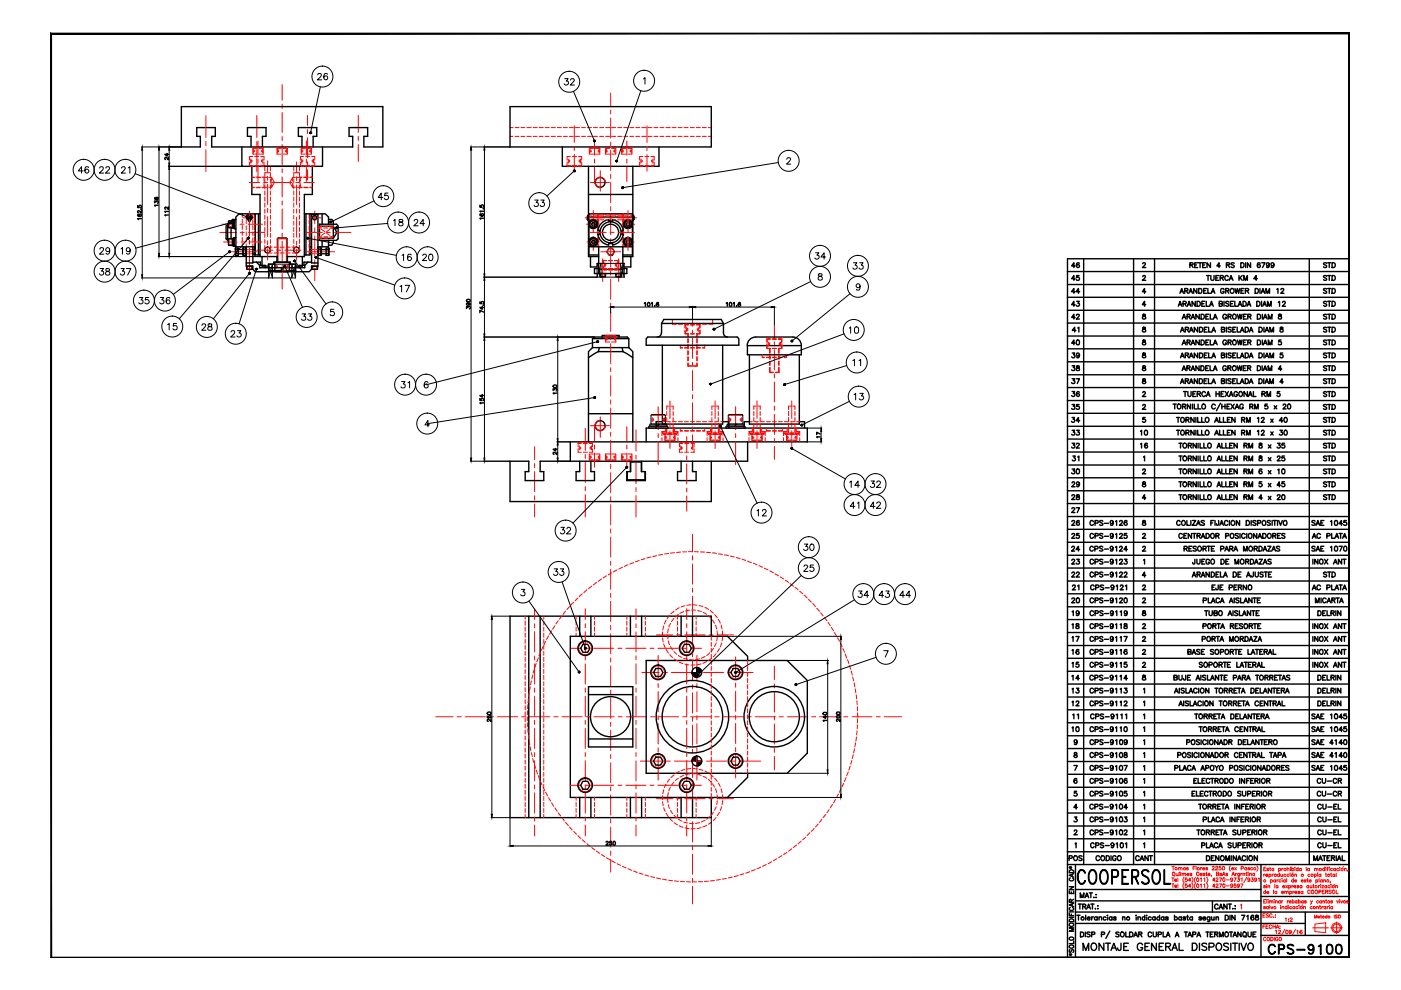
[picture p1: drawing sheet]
<svg xmlns="http://www.w3.org/2000/svg" width="297mm" height="210mm" viewBox="0 0 297 210" stroke-linecap="round" stroke-linejoin="round" font-family="sans-serif">
<!-- layer: 0 -->
<g fill="none" stroke="#000" stroke-width=".3">
<path d="M38.5 22.6h42.7v8.6h-4.1v-2.3h.8v-1.8h-3.9v1.8h.8v2.3h-29.9v-2.3h.7v-1.8h-3.9v1.8h.8v2.3h-4zM51.3 31.2v4.1h17.1v-4.1M53.2 31.2v-2.3h-.7v-1.8h3.9v1.8h-.8v2.3M53.4 35.3v5.9h1.7v13.2h3.7M55.1 35.3h9.4M64 31.2v-2.3h-.7v-1.8h3.9v1.8h-.8v2.3M66.2 35.3v5.9h-1.7v13.2h-3.7M108.1 22.6h42.7v8.6h-42.7zM119.2 31.2v4.1h20.5v-4.1M124.8 35.3v19.1h2.1M134.2 35.3v19.1h-2.1M48.3 47.5l-.4 .4v2.7l.5 .4"/>
<path d="M48.3 47.5h.1M48.3 47.5v3.5M48.4 46.9l.9-.1v1.5l-.9-.1zM48.4 50.7l.9-.1v1.4l-.9-.1zM49 48.3v2.3M49.3 46.8h.2v1.5h-.2zM49.3 50.5h.2v1.6h-.2zM49.3 47.5l.2 .2M49.3 51.2l.2 .2M49.5 46.7h.2v1.7l-.2-.1zM49.5 50.5h.2v1.7l-.2-.1zM49.9 53.8v.4"/>
<path d="M49.9 52.6v.4M50 52.6h.5v1.5h-.6zM50 46.5h-.7l-.2 .3M50 46.6h-.3v1.9h.3M50 50.4h-.3v1.8h.3M50.5 53h-.5l-.1 .2 .1 .6h.5M50.5 53.8h1M50.5 52.9h1M51.6 52.6v1.6M51.6 53.8h.5v.4M52.1 53v.8M52.1 52.6v.4h-.5"/>
<path d="M52.2 52.6l-.7 .1 .1 1.4h.6v-1.1M52.2 52.6v.1M52.2 52.3v4.1h1.4v.7l.5 .5h5.6v-.8h-4.7v-.5l-.6-.7M52.3 56.4h1.2v.7h-1.2zM52.7 46.7a.61 .61 0 0 1-.3-1 .61 .61 0 0 1 1 0 .61 .61 0 0 1-.4 1M52.7 46.7v.2M53.1 46.7l-.1 .1h-.3M53.6 55.6h1.6v.7M53.6 52.3v3.5h-1.4M53.6 53.8h.3M53.6 52.9h.3M53.9 52.3v1.8h1.2"/>
<path d="M54.1 45.3v8.8M54.8 45.3v8.8M55 56.3h1.2v.5M55.1 45.3h-4.4l-.7 .7v6.3h4.1M55.6 54.4v2h1.3v-.4h1.2v-.4h3.5v.4h1.1v.4h1.4v-2M57 56.8v.6M57 57.4h2.7M57 57.4l-.2 .2M58.3 55.6h3.1v1.8l-.2 .2h-2.7l-.2-.2zM58.7 54.4v1.2M58.8 55.6v-5l.2-.1h1.7l.1 .1v5M60 57.4h2.7"/>
<path d="M60.9 54.4v1.2M62.7 56.8v.6M62.7 57.4l.1 .2M64.5 45.3h4.5l.7 .7v1.5M64.6 56.3h-1.2v.5M64.9 45.3v8.8M65.3 55.6l-.7 .7v.5h-4.6v.8h5.5l.6-.5v-.7h1.3v-10.9h-1.3v10.3h1.3M65.7 52.3h.4M65.7 45.3v8.8h-1.2M65.7 53.8h.4M65.7 52.9h.4M66.1 55.6h-1.7v.7"/>
<path d="M66.1 56.4h1.2v.7h-1.1zM67.5 53v.8M67.5 53.8v.4M67.5 52.6v.4M67.5 52.6l.6 .1-.1 1.4h-.6v-1.1M67.5 52.6l-.1 .1M67.5 53.8h.5M67.5 53h.5M67.7 47.5h3.6l.4 .4v2.7l-.4 .4h-3.6zM67.7 50.5h3M67.7 48h3M68 52.6v1.6"/>
<path d="M68.1 53.8h1M68.1 52.9h1M68.3 45.3v2.2M68.3 51v1.3M69.1 52.6l.6 .1v1.4h-.6zM69.1 53.8h.6M69.1 53h.6M69.6 53v.8M69.7 46.5h.7l.3 .5v.5M69.7 51v1.3h-2.3M69.7 53.8v.4M69.7 52.6v.4"/>
<path d="M70.7 51v.5l-.3 .5h-.7M70.7 48l.7 1.3-.7 1.2M70.7 48v2.5M124.5 45.8h.2v.8l-.2-.1zM124.6 45.8v.8M124.7 45.8h.1M124.7 46.5h.1M124.8 45.5h.1M124.8 46.9h.1M124.8 41.2h9.4M124.9 46h9.2M124.9 52.3h9.2"/>
<path d="M125.2 54.4v2.2h1.3M125.6 47.2h.4l.2 .3-.2 .4h-.4l-.2-.4zM125.6 51h.4l.2 .3-.2 .3h-.4l-.2-.3zM126.8 49.7a2.73 2.73 0 0 0 2.2 2.3M126.8 48.9h.3v.8h-.3M126.9 56.9h-.9v1.1h6.9v-1.1h-.8M126.9 54.1h-2v-8.8h9.2v8.8h-2M126.9 57.1h5.2M126.9 52.3v5.7M127.2 58h1.2l-.1 .7h-1.1zM129 46.6a2.73 2.73 0 0 0-2.2 2.2M129 46.6v.3h.9v-.3"/>
<path d="M129 52v-.4h.9v.4M129.1 52.7h.8l.4 .7-.4 .7h-.8l-.4-.7zM129.9 46.6a2.73 2.73 0 0 1 2.2 2.2M130.6 58h1.2v.6l-1.2 .1zM132.1 52.3v5.7M132.1 49.7a2.73 2.73 0 0 1-2.2 2.3M132.2 48.9h-.3v.8h.3M132.9 47.2h.5l.1 .3-.1 .4h-.5l-.2-.4zM132.9 51h.5l.1 .3-.1 .3h-.5l-.2-.3zM133.7 54.4v2.2h-1.3M134.1 45.5h.1M134.1 46.9h.1"/>
<path d="M134.2 45.8h.1M134.2 46.5h.1M134.2 45.8h.2l-.1 .8h-.1zM134.3 45.8v.8M226.3 54.9v148.2h59.8v-19.8h-59.8M125.6 73.7v-1.9l.4-.3h7l.3 .3v1.9M125.6 73.7l-.8 .8v19.2M125.6 73.7h7.7M125.6 71.8h7.7M126.8 74.5l-2 1.3M126.8 74.5h5.3M127.1 73.7l-.3 .8"/>
<path d="M127.7 71.5v-.4h3.5v.4M131.9 73.7l.2 .8M132.1 74.5l2.1 1.3M133.3 73.7l.9 .8v19.2M137 71.8l.3-.3h19l.3 .3v1.4h-19.6zM140.2 70.6a.87 .87 0 0 1-.8 .9M140.3 68.6v2M140.3 68.6h13.1M140.3 68.6l.4-.9h12.2l.5 .9M140.4 73.2v16.7h12.8v-16.7M153.4 68.6v2a.87 .87 0 0 0 .9 .9M158.5 73.3h11.4v1.9h-11.4z"/>
<path d="M158.9 75.2v14.7h10.6v-14.7M168.1 71.5a1.8 1.8 0 0 1 1.8 1.8M168.1 71.5h-7.9a1.8 1.8 0 0 0-1.8 1.8M122.9 97.8v2.2h-.8v1.9h3.9v-1.9h-.7v-2.2M124.8 87.7h9.4M133 100v1.7h3.8v-1.7M133.7 97.8v2.2h-.8v1.9h3.9v-1.9h-.8v-2.2M133.7 98h2.3M137 93.7v-2.9h34.2v2.9h-50.3v4.1M140.4 89.4h-1.3v1.4M144.4 97.8v2.2h-.7v1.9h3.9v-1.9h-.8v-2.2M153.2 89.4h1.3v1.4"/>
<path d="M158.5 93.7v4.1h-44v2.2h.8v1.9h-3.9v-1.9h.7v-2.2h-4v8.5h42.7v-8.5M158.9 89.4h-1.1v1.4M169.5 89.4h1.1v1.4M112.1 130.6v42.8M114.5 130.6v42.8M122.9 130.6v4.3M123.6 136.6h1l.5 .9-.5 .8h-1l-.5-.8zM125.3 130.6v4.3M133.7 130.6v4.3M136 130.6v4.3M144.4 130.6v4.3M145.1 136.6h1l.5 .9-.5 .8h-1l-.5-.8z"/>
<path d="M146.8 130.6v4.3M150.8 134.9v-4.3h-42.7v42.8h42.7v-4.3M124.8 145.6h9.4v12.8h-9.4zM124.8 156.7h9.4M124.8 147.3h9.4M137 140h29.9l4.3 4.3v15.4l-4.3 4.3h-29.9zM139 141.7h1.1l.5 .9-.5 .8h-1.1l-.4-.8zM155.5 141.7h.9l.5 .9-.5 .8h-.9l-.5-.8zM158.5 140v-.9l-4.3-4.2h-33.3v34.2h33.3l4.3-4.3v-.8M122.9 169.1v4.3M123.6 165.7h1l.5 .8-.5 .8h-1l-.5-.8zM125.3 169.1v4.3"/>
<path d="M133.7 169.1v4.3M136 169.1v4.3M139 160.5h1.1l.5 .9-.5 .8h-1.1l-.4-.8zM144.4 169.1v4.3M145.1 165.7h1l.5 .8-.5 .8h-1l-.5-.8zM146.8 169.1v4.3M155.5 160.5h.9l.5 .9-.5 .8h-.9l-.5-.8zM226.7 193.6v.5h.9M226.7 188.9v.5h.9v-.5M226.7 188h.9l-.9 .6h.9M226.7 193.3h.9M226.7 194.5h.9"/>
<path d="M226.7 183.9h.5M226.8 198.8a.47 .47 0 0 1 .5-.1 .47 .47 0 0 1 .3 .5 .46 .46 0 0 1-.6 .2 .46 .46 0 0 1-.2-.6zM226.8 195.9a.43 .43 0 0 1 .6-.2 .43 .43 0 0 1 .1 .6 .44 .44 0 0 1-.6 .1 .44 .44 0 0 1-.1-.5zM226.8 195a.51 .51 0 0 1 .6-.1 .51 .51 0 0 1 .2 .5h-.9zM226.8 184.6a.5 .5 0 0 1 .4-.2 .5 .5 0 0 1 .4 .3v.3h-.9zM226.8 183.7l.3 .5M226.9 192.4a.33 .33 0 0 0-.2 .4 .33 .33 0 0 0 .3 .2h.3a.32 .32 0 0 0 .3-.2 .32 .32 0 0 0-.2-.4M226.9 186.1a.33 .33 0 0 0-.2 .4 .33 .33 0 0 0 .3 .3h.3a.32 .32 0 0 0 .3-.3 .32 .32 0 0 0-.2-.4M227.1 183.7l-.3 .5M227.1 191.3v-.5l-.2-.1-.2 .6h.9M227.1 189.1v.3M227.1 193.8v.3"/>
<path d="M227.3 185.4v.4M227.3 191.6v.5M227.6 199.5v.6h-.9M227.6 196.7h-.9l.9 .4-.9 .3h.9M227.6 191.5l-.9 .4 .9 .3M227.6 185.3l-.9 .3 .9 .4M227.6 190.7l-.5 .3M228 195.8h48.7M228 193.4h58.1M228 188.6h39.3M228 191h39.3M228 183.3v19.8"/>
<path d="M228.3 194.1h.7M228.6 191.7h.7M228.7 194.1v1M228.9 184.5l.2-.1a.8 .8 0 0 1 1 .7h-.1a.69 .69 0 0 0-1.1-.4 2.03 2.03 0 0 0 .2 2.6 .96 .96 0 0 0 1-.6 .76 .76 0 0 1-.8 .8 .76 .76 0 0 1-.7-.8 2.18 2.18 0 0 1 .3-2.2zM229 191.7v1M229 190.3v-1l.4 1 .4-1v1M229.1 197.6h.3a.54 .54 0 0 1 .4 .5 .54 .54 0 0 1-.4 .5h-.3zM229.5 192.2l.7-.1v-.3l-.7-.1v1M229.9 192.2l.3 .5M230.1 190.3l.3-1 .4 1M230.1 197.6v1M230.2 194.1v1"/>
<path d="M230.2 190h.5M230.4 192.7l.4-1 .4 1M230.5 194.7h.6v-.2a.34 .34 0 0 0-.5 0 .34 .34 0 0 0 0 .5 .34 .34 0 0 0 .5-.1M230.6 192.4h.4M230.9 189.3h.7M231.1 197.7l-.2-.1-.5 .1 .1 .3 .6 .3v.2l-.2 .1-.5-.1M231.2 184.5l.2-.1a.95 .95 0 0 1 1.1 1.1 1.83 1.83 0 0 1-.6 2 .95 .95 0 0 1-1.1-1.2 2.11 2.11 0 0 1 .4-1.8zM231.2 184.7l.3-.2a.87 .87 0 0 1 .9 1 1.59 1.59 0 0 1-.7 1.8 .87 .87 0 0 1-.8-1v-.8zM231.3 189.3v1M231.3 191.7h.7M231.5 198.1h.5l.1-.4-.6-.1v1M231.5 194.4v.7"/>
<path d="M231.6 191.7v1M231.8 194.4l-.3 .3M231.9 190.2h.1M232.3 192.6h.1M232.3 189.7h.2zM232.3 190.3h.2zM232.6 194.6a.33 .33 0 0 0-.5-.1 .33 .33 0 0 0 0 .5 .33 .33 0 0 0 .5-.1M232.6 194.4v.7M232.8 192.6h.1M232.8 192v.2zM233 194.6l.1-.2h.4l.1 .7M233 194.4v.7"/>
<path d="M233.5 198.1l.7-.1v-.3l-.7-.1v1M233.6 184.5l.2-.1a.95 .95 0 0 1 1.1 1.1 1.83 1.83 0 0 1-.6 2 .95 .95 0 0 1-1.1-1.2 2.11 2.11 0 0 1 .4-1.8zM233.6 184.7l.3-.2a.87 .87 0 0 1 .9 1 1.59 1.59 0 0 1-.6 1.8 .87 .87 0 0 1-.9-1v-.8zM234 200v1.5l-1-1.5v1.5M234.4 200h1M234.5 194.6a.33 .33 0 0 0-.5-.1 .33 .33 0 0 0 0 .5 .33 .33 0 0 0 .5-.1M234.8 194.1h.1zM234.8 194.4v.7M234.9 200v1.5M235.3 197.4l-.8 1.6M235.8 194.6a.33 .33 0 0 0-.5-.1 .33 .33 0 0 0 0 .5 .33 .33 0 0 0 .5-.1M235.8 194.4v.7"/>
<path d="M235.8 185.8h.9a.76 .76 0 0 0 0-1.3h-.9l-.1 3v-3.1h1a.95 .95 0 0 1 0 1.6h-.9M236.6 194.6l-.2-.2h-.3v.2l.5 .2v.1l-.2 .2-.3-.2M237.3 197.7l-.3-.1-.4 .1v.3l.7 .3-.3 .3-.4-.1M237.7 200l-.1 1.3-.3 .2-.3-.5M237.9 184.4h1.3v.1h-1.2v2.8h1.2v.2h-1.3zM238 194.6l.2-.2h.3v.7M238 185.8h.7v.2h-.7M238 194.4v.7M238.7 197.6v1h.6M239.2 200h-.9v1.5h.9M239.5 197.6h.3a.52 .52 0 0 1 .4 .5 .52 .52 0 0 1-.4 .5h-.3zM240.1 185.8l1.1-.1a.75 .75 0 0 0-.4-1.2h-.7l-.1 3v-3.1h.8a.85 .85 0 0 1 .6 .8 .85 .85 0 0 1-.6 .8h-.7"/>
<path d="M240.4 198.6l.4-1 .4 1M240.6 198.3h.4M240.6 186l.8 1.5-.6-1.5M240.8 194.1h.1zM240.9 194.4v.7M241.3 194.6l.1-.2h.3l.1 .7M241.3 194.4v.7M241.4 198.1l.6-.1 .1-.2-.2-.2h-.5v1M241.7 198.1l.4 .5M242.3 184.5a.92 .92 0 0 1 1.3 .3l-.3-.1a.73 .73 0 0 0-1.1 .1l.1 .6 .2 .1a1.14 1.14 0 0 1 .9 1.8 .92 .92 0 0 1-1.3-.3l.3 .2a.75 .75 0 0 0 1.1-.2 1.15 1.15 0 0 0-1-1.3l-.2-.2a.7 .7 0 0 1 0-1zM242.7 194.6a.31 .31 0 0 0-.4-.1 .31 .31 0 0 0 0 .5 .31 .31 0 0 0 .4-.1M242.7 194.1v1"/>
<path d="M243 194.1h.2zM243.1 194.4v.7M243.7 200h-.9v1.5h.9M244.1 194.6a.33 .33 0 0 0-.5-.1 .33 .33 0 0 0 0 .5 .33 .33 0 0 0 .5-.1M244.2 197.9a.37 .37 0 0 0-.5-.3 .37 .37 0 0 0-.3 .4v.2a.37 .37 0 0 0 .3 .4 .37 .37 0 0 0 .5-.2M244.5 197.6v.9l.3 .1 .3-.1 .1-.9M244.7 184.5l.2-.1a.95 .95 0 0 1 1.1 1.1 1.83 1.83 0 0 1-.6 2 .95 .95 0 0 1-1.1-1.2 2.11 2.11 0 0 1 .4-1.8zM244.7 184.7l.3-.2a.87 .87 0 0 1 .9 1 1.59 1.59 0 0 1-.6 1.8 .87 .87 0 0 1-.9-1v-.8zM244.9 194.6l-.1-.2a.34 .34 0 0 0-.4 .1 .34 .34 0 0 0 .1 .5 .34 .34 0 0 0 .4-.1M244.9 194.4v.7M245.2 200v1.5l-1-1.5v1.5M245.5 198.1h.6l.2-.3-.3-.2h-.5v1"/>
<path d="M245.8 194.6v-.2a.34 .34 0 0 0-.5 .1 .34 .34 0 0 0 .1 .5 .34 .34 0 0 0 .4-.1M245.8 194.1v1M246.6 197.6v1h.6M246.7 200h-.9v1.5h.9M246.8 194.6a.33 .33 0 0 0-.5-.1 .33 .33 0 0 0 0 .5 .33 .33 0 0 0 .5-.1M246.8 194.4v.7M246.8 184.4l.1 2.9h1.2v.2h-1.3zM247.3 198.6l.4-1 .3 1M247.4 198.3h.5M247.7 194.6l-.1-.2h-.4v.2l.4 .2 .1 .1-.2 .2-.4-.2M249 194.6a.33 .33 0 0 1 .5-.1 .33 .33 0 0 1 0 .5 .33 .33 0 0 1-.5-.1M249 194.1v1"/>
<path d="M249.2 198.6l.4-1 .4 1M249.3 198.3h.5M250 200v1.5h.9M250.5 194.6a.33 .33 0 0 0-.5-.1 .33 .33 0 0 0 0 .5 .33 .33 0 0 0 .5-.1M250.5 194.4v.7M251.1 197.6h.7M251.3 194.6l-.1-.2h-.3v.2l.4 .2v.1l-.1 .2-.4-.2M251.4 197.6v1M251.6 194.4h.3M251.8 194.1v.8l.2 .2M251.9 198.6l.3-1 .5 1M252 198.3h.5"/>
<path d="M252.8 200h.5a.81 .81 0 0 1 .5 .7 .81 .81 0 0 1-.5 .8h-.5zM252.8 194.6a.33 .33 0 0 0-.5-.1 .33 .33 0 0 0 0 .5 .33 .33 0 0 0 .5-.1M252.8 194.4v.7M252.9 198.1h.6v-.4l-.6-.1v1M253.8 198.6l.3-1 .5 1M253.9 198.3h.5M254.3 200v1.5M254.7 194.6v-.2h-.4l-.1 .2 .5 .2v.1l-.2 .2-.3-.2M255 194.7h.6a.33 .33 0 0 0-.5-.2 .33 .33 0 0 0 .1 .5l.4-.1M255.7 197.6h.6M256 197.6v1M256.5 194.4v.8l-.2 .2h-.3"/>
<path d="M256.5 194.6a.33 .33 0 0 0-.5-.1 .33 .33 0 0 0 0 .5 .33 .33 0 0 0 .5-.1M256.6 198.1h.4M256.9 194.4v.6l.3 .1 .2-.2M257.1 191v2.4M257.2 197.6h-.6v1h.6M257.4 194.4v.7M257.5 198.1l.6-.1 .1-.3-.7-.1v1M257.8 194.6l.2-.2h.3v.7M257.8 194.4v.7M257.9 198.1l.3 .5M258.2 191.9a.46 .46 0 0 0-.7 .1 .46 .46 0 0 0 .2 .7h.3l.2-.2M258.5 192.7l.3-1 .4 1"/>
<path d="M258.5 198.6v-1l.4 1 .4-1v1M258.6 192.4h.5M259.8 194.1h.3a.54 .54 0 0 1 .4 .5 .54 .54 0 0 1-.4 .5h-.3zM259.9 197.7l.1-.1a.47 .47 0 0 1 .5 .6 .47 .47 0 0 1-.7 .3l-.1-.5zM260.2 191.7v1l-.7-1v1M260.4 191.7h.7M260.7 197.6h.6M260.7 191.7v1M260.8 194.1v1M261 200v1.5M261 197.6v1M261.4 192.6h.1"/>
<path d="M261.3 200h1.1M261.4 198.6l.4-1 .4 1M261.6 198.3h.5M261.8 194.1v1l-.6-1v1M261.9 192.6h.1M261.8 200v1.5M261.9 192v.2zM262.7 200v1.5M263.1 200l.6 1.5 .6-1.5M263.1 197.6v1l-.7-1v1M263.2 194.1h.7l-.5 1M263.7 197.7l.1-.1a.48 .48 0 0 1 .5 .6 .48 .48 0 0 1-.7 .3l-.1-.5z"/>
<path d="M263.9 198.4l.3 .3M264.3 194.3l.3-.2v1M264.6 197.6v.9l.3 .1 .3-.1 .1-.9M265.7 198.1h.4M265.8 194.2v-.1a.5 .5 0 0 0-.6 .4 .5 .5 0 0 0 .3 .6 .32 .32 0 0 0 .4-.3 .32 .32 0 0 0-.3-.4 .32 .32 0 0 0-.4 .3M266.2 194.1v.3l.6 .3a.32 .32 0 0 1-.4 .4 .32 .32 0 0 1-.1-.5l.5-.2v-.2l-.2-.1zM266.3 197.6h-.6v1h.6M267.3 198.3h18.8M267.3 190.1h18.8M267.3 183.3v19.8M276.7 193.4v4.9M226.7 202.4h.5"/>
<path d="M226.8 200.5a.47 .47 0 0 1 .5-.1 .47 .47 0 0 1 .3 .5 .46 .46 0 0 1-.6 .2 .46 .46 0 0 1-.2-.6zM226.8 201.3l-.1 .2 .1 .4 .2-.1 .3-.4h.3v.3l-.1 .2M226.8 202.2l.3 .4M227.1 202.2l-.3 .4M229.6 201.5v-1.5l.6 1.5 .6-1.5v1.5M231.5 200.2l.1-.2a.72 .72 0 0 1 .9 .7 .72 .72 0 0 1-.9 .7l-.3-.5zM235.6 201.5l.5-1.5 .6 1.5M235.8 201h.7M238.3 200.7h.6M242.2 200.3a.57 .57 0 0 0-.6-.3 .57 .57 0 0 0-.5 .5v.4a.55 .55 0 0 0 .6 .6 .55 .55 0 0 0 .5-.6h-.3M242.8 200.7h.5M245.8 200.7h.6"/>
<path d="M247.2 200.7l.8-.1 .2-.4-.2-.2h-.8v1.5M247.7 200.7l.5 .8M248.5 201.5l.6-1.5 .5 1.5M248.7 201h.7M255.8 200.2l-.3-.2h-.5l-.2 .2 .1 .3 .9 .4v.4a.67 .67 0 0 1-1 0M256.3 200.8l.9-.1 .2-.5-.2-.2h-.9v1.5M258.1 200a.72 .72 0 0 1 .9 .7 .72 .72 0 0 1-.9 .7l-.3-.5v-.4zM260.4 200.2l-.3-.2h-.5l-.2 .2 .1 .3 .9 .4v.4a.67 .67 0 0 1-1 0M264.9 200a.72 .72 0 0 1 .9 .7 .72 .72 0 0 1-.9 .7l-.3-.5v-.4zM269.3 200.3a.75 .75 0 0 1 1.1 .4l-.5-.4a.98 .98 0 0 0-.9 .8 .98 .98 0 0 0 .5 1.1l.6-.1 .3-.3a.77 .77 0 0 1-.9 .5 .77 .77 0 0 1-.6-.8 1.18 1.18 0 0 1 .4-1.2zM271.2 201.2l.9-.1a.54 .54 0 0 0-.1-.8h-.8l-.1 2v-2.1l1 .1a.55 .55 0 0 1 .3 .6 .55 .55 0 0 1-.4 .4h-.8M273.1 200.3a.99 .99 0 0 1 1.2 .2h-.2a.68 .68 0 0 0-1.1 0l.1 .4 .7 .3a.56 .56 0 0 1 .4 .4 .56 .56 0 0 1-.1 .6 .91 .91 0 0 1-1.2-.2h.2a.72 .72 0 0 0 1.1 0v-.3l-.4-.4a.87 .87 0 0 1-.9-.6z"/>
<path d="M275 201.3h1.6v.1h-1.6zM277.4 201l.5 .4 .4-.1 .2-.3M277.4 200.7l.5-.4 .6 .4M277.5 202.1h.8M277.8 200.3a.62 .62 0 0 0-.3 .9l.3 .2M278.1 200.3a1.3 1.3 0 0 1 .1 1.9M278.5 201.2a.64 .64 0 0 1-1 .2 .64 .64 0 0 1 0-1 .64 .64 0 0 1 1 .1 1.44 1.44 0 0 1-.5 1.8l-.5-.1-.1-.2 .2 .2M278.5 200.9l-.1 .3-.3 .2M279.5 200.6l.5-.4v2.1v-1.9zM281.5 200.3a.69 .69 0 0 1 1 .3 1.73 1.73 0 0 1-.2 1.6 .68 .68 0 0 1-1-.3 1.77 1.77 0 0 1 .2-1.6zM281.5 202.1h.8M281.5 200.4l.3-.1 .5 .1"/>
<path d="M281.6 200.3a1.59 1.59 0 0 0 0 1.9M282.2 200.3a1.59 1.59 0 0 1 0 1.9M283.5 200.3a.69 .69 0 0 1 1 .3 1.73 1.73 0 0 1-.3 1.6 .69 .69 0 0 1-.9-.3 1.77 1.77 0 0 1 .2-1.6zM283.5 202.1h.7M283.5 200.4l.3-.1 .4 .1M283.6 200.3a1.59 1.59 0 0 0 0 1.9M284.2 200.3a1.59 1.59 0 0 1 0 1.9"/>
<circle cx="127.2" cy="38.7" r="1.04"/>
<circle cx="52.9" cy="46.2" r=".44"/>
<circle cx="56.7" cy="53" r=".61"/>
<circle cx="62.9" cy="53" r=".61"/>
<circle cx="66.7" cy="46.2" r=".44"/>
<circle cx="125.8" cy="51.3" r=".95"/>
<circle cx="125.8" cy="47.5" r=".95"/>
<circle cx="125.8" cy="51.3" r=".74"/>
<circle cx="125.8" cy="47.5" r=".74"/>
<circle cx="129.4" cy="49.3" r="2.22"/>
<circle cx="129.4" cy="49.3" r="1.71"/>
<circle cx="133.1" cy="47.5" r=".95"/>
<circle cx="133.1" cy="51.3" r=".95"/>
<circle cx="133.1" cy="51.3" r=".74"/>
<circle cx="133.1" cy="47.5" r=".74"/>
<circle cx="127.2" cy="90.2" r="1.04"/>
<circle cx="124.1" cy="137.4" r="1.55"/>
<circle cx="145.6" cy="137.4" r="1.55"/>
<circle cx="129.4" cy="152" r="4.3"/>
<circle cx="139.5" cy="142.6" r="1.55"/>
<circle cx="146.8" cy="152" r="7.7"/>
<circle cx="146.8" cy="152" r="6.4"/>
<circle cx="147.7" cy="142.6" r="1.04"/>
<circle cx="155.9" cy="142.6" r="1.55"/>
<circle cx="164.2" cy="152" r="6.4"/>
<circle cx="164.2" cy="152" r="5.3"/>
<circle cx="124.1" cy="166.5" r="1.55"/>
<circle cx="139.5" cy="161.4" r="1.55"/>
<circle cx="145.6" cy="166.5" r="1.55"/>
<circle cx="147.7" cy="161.4" r="1.04"/>
<circle cx="155.9" cy="161.4" r="1.55"/>
<circle cx="229.5" cy="194.7" r=".35"/>
<circle cx="237.9" cy="198.1" r=".47"/>
<circle cx="239.2" cy="194.7" r=".35"/>
</g>
<!-- layer: OC -->
<g fill="none" stroke="#f00" stroke-width=".21">
<path d="M52.9 35.1l.2 .2h.5M52.9 35.1h.7M52.9 34.4v.7M53.1 33.7v.9M53.3 33.9v.5M53.4 39.8h.5M53.4 37.5h.5M53.4 39.7h.6M53.4 37.6h.6M53.4 34v.2M53.6 33.2h-.7v.8M53.6 31.5h.9"/>
<path d="M53.7 31.7v.6M53.9 31.8v.4M54 32v.1M54 35.1h.9M54 33.2h.9M54 35.3h.9M54.3 39.8h.8M54.3 37.5h.8M54.5 39.7h.8M54.5 37.6h.8M54.5 31.3h-.8l-.1 .2v1.2h.9M54.9 31.3h.8l.1 .2h-.9"/>
<path d="M55.3 35.1h.7M55.3 33.2h.7v.8M55.4 34v.2M55.5 31.9v.3M55.6 37.5h.4v.9M55.6 33.9v.5M55.6 31.8v.5M55.7 31.7v.7M55.7 39.7h.9M55.7 37.6h.9M55.7 33.7v.9M55.8 31.5v1.2h-.9"/>
<path d="M56 35.1l-.2 .2h-.5M56 34.4v.7M56 38.9v.9h-.4M56.1 36.6h1.2M56.1 35.3v.9M56.1 36.7v.8M56.1 37.9v.9M56.1 39.2v.9M57 39.7h.6M57 37.6h.6M57.3 35.3v.9M57.3 36.7v.8"/>
<path d="M57.3 37.9v.9M57.3 39.2v.9M57.6 37.6l.6 1.1-.6 1v-.8M57.6 37.6v.8M58.7 31.5v1.2h.9M58.9 31.7v.7M58.9 31.8v.5M59.1 31.9v.3M59.6 31.3h-.7l-.2 .2h.9M60 31.3h.8l.1 .2v1.2h-.9M60 31.5h.9M60.5 32v.1"/>
<path d="M60.6 31.8v.4M60.8 31.7v.6M62 37.6l-.6 1.1 .6 1v-.8M62 39.7h.6M62 37.6h.6M62 37.6v.8M62.3 36.6h1.2M62.3 35.3v.9M62.3 36.7v.8M62.3 37.9v.9M62.3 39.2v.9M63 39.7h.9"/>
<path d="M63 37.6h.9M63.5 35.3v.9M63.5 36.7v.8M63.5 37.9v.9M63.5 39.2v.9M63.7 35.1l.2 .2h.5M63.7 35.1h.7M63.7 38.9v.9h.4M63.7 34.4v.7M63.9 31.5v1.2h.8M63.9 33.7v.9M64 31.7v.7"/>
<path d="M64.1 31.8v.5M64.1 33.9v.5M64.1 37.5h-.4v.9M64.2 31.9v.3M64.2 34v.2M64.4 33.2h-.7v.8M64.4 39.7h.8M64.4 37.6h.8M64.5 39.8h.9M64.5 37.5h.9M64.7 31.3h-.7l-.1 .2h.8M64.8 35.1h.8"/>
<path d="M64.8 33.2h.8M64.8 35.3h.8M65.2 31.3h.7l.2 .2v1.2h-.9M65.2 31.5h.9M65.6 39.7h.6M65.6 37.6h.6M65.6 32v.1M65.8 31.8v.4M65.8 39.8h.4M65.8 37.5h.4M65.9 31.7v.6M66.1 35.1h.6"/>
<path d="M66.1 33.2h.6v.8M66.2 34v.2M66.3 33.9v.5M66.5 33.7v.9M66.7 35.1l-.1 .2h-.5M66.7 34.4v.7M108.1 27.1h.7M108.1 28.9h.7M109.2 27.1h.8M109.2 28.9h.8M110.5 27.1h.8M110.5 28.9h.8"/>
<path d="M111.7 27.1h.9M111.7 28.9h.9M113 27.1h.9M113 28.9h.9M114.3 27.1h.9M114.3 28.9h.9M115.6 27.1h.8M115.6 28.9h.8M116.9 27.1h.8M116.9 28.9h.8M118.2 27.1h.8M118.2 28.9h.8"/>
<path d="M119.4 27.1h.9M119.4 28.9h.9M120.2 35.1l.2 .2h.5M120.2 35.1h.7M120.2 34.4v.7M120.5 33.7v.9M120.7 33.9v.5M120.7 27.1h.9M120.7 28.9h.9M120.8 34v.2M120.9 33.2h-.7v.8M121.3 35.1h.9"/>
<path d="M121.3 33.2h.9M121.3 35.3h.9M122 27.1h.9M122 28.9h.9M122.7 35.1h.6M122.7 33.2h.6v.8M122.8 34v.2M122.9 33.9v.5M123.1 33.7v.9M123.3 27.1h.8M123.3 28.9h.8M123.3 34.4v.7"/>
<path d="M123.3 35.1l-.1 .2h-.5M124.6 27.1h.8M124.6 28.9h.8M124.9 31.5h.9M125.1 31.7v.6M125.2 31.8v.4M125.4 32v.1M125.8 31.3h-.7l-.2 .2v1.2h.9M125.8 27.1h.9M125.8 28.9h.9M126.3 31.3l.9 .2h-.9M126.8 31.9v.3"/>
<path d="M127 31.8v.5M127.1 31.7v.7M127.1 27.1h.9M127.1 28.9h.9M127.2 31.5v1.2h-.9M128.4 31.5v1.2h.9M128.4 27.1h.9M128.4 28.9h.9M128.5 31.7v.7M128.6 31.8v.5M128.7 31.9v.3M129.3 31.3h-.8l-.1 .2h.9"/>
<path d="M129.7 31.3h.7l.2 .2v1.2h-.9M129.7 27.1h.8M129.7 28.9h.8M129.7 31.5h.9M130.1 32v.1M130.3 31.8v.4M130.4 31.7v.6M131 27.1h.8M131 28.9h.8M131.8 31.5v1.2h.9M131.9 31.7v.7M132 31.8v.5"/>
<path d="M132.1 31.9v.3M132.3 27.1h.8M132.3 28.9h.8M132.7 31.3h-.8l-.1 .2h.9M133.1 31.3h.8l.1 .2v1.2h-.9M133.1 31.5h.9M133.5 27.1h.9M133.5 28.9h.9M133.6 32v.1M133.7 31.8v.4M133.8 31.7v.6M134.8 27.1h.9"/>
<path d="M134.8 28.9h.9M135.6 35.1h.7M135.6 35.1l.2 .2h.5M135.6 34.4v.7M135.9 33.7v.9M136.1 27.1h.9M136.1 28.9h.9M136.1 33.9v.5M136.2 34v.2M136.3 33.2h-.7v.8M136.8 35.1h.8M136.8 33.2h.8"/>
<path d="M136.8 35.3h.8M137.4 27.1h.8M137.4 28.9h.8M138 35.1h.7M138 33.2h.7v.8M138.1 34v.2M138.3 33.9v.5M138.4 33.7v.9M138.7 27.1h.8M138.7 28.9h.8M138.7 35.1l-.2 .2h-.5M138.7 34.4v.7"/>
<path d="M139.9 27.1h.9M139.9 28.9h.9M141.2 27.1h.9M141.2 28.9h.9M142.5 27.1h.9M142.5 28.9h.9M143.8 27.1h.8M143.8 28.9h.8M145 27.1h.9M145 28.9h.9M146.4 27.1h.8M146.4 28.9h.8"/>
<path d="M147.6 27.1h.9M147.6 28.9h.9M148.9 27.1h.8M148.9 28.9h.8M150.2 27.1h.6M150.2 28.9h.6M51.4 45.3v.8M51.4 46.5v.8M51.4 47.8v.8M51.4 49.1v.8M51.4 50.3v.9M51.4 51.6v.7"/>
<path d="M52.2 52.9h.5M52.2 53.8h.5M52.2 46.6v.8M52.2 47.8v.9M52.2 49.1v.9M52.2 50.4v.9M52.2 51.7v.6M52.7 45.5h-.5v.6M53.1 45.5h.5v.6M53.1 52.9h.5M53.1 53.8h.5M53.6 46.6v.8"/>
<path d="M53.6 47.8v.9M53.6 49.1v.9M53.6 50.4v.9M53.6 51.7v.6M53.9 45.3v.8M53.9 46.5v.8M53.9 47.8v.8M53.9 49.1v.8M53.9 50.3v.9M53.9 51.6v.7M56.1 40.5v.9M56.1 41.8v.8"/>
<path d="M56.1 43.1v.8M56.1 44.4v.8M56.1 45.6v.9M56.1 46.9v.9M56.1 48.2v.9M56.1 49.5v.8M56.1 50.8v.8M56.1 52v1M56.7 52.4h1M56.7 53.6h1M57.3 40.5v.9M57.3 41.8v.8"/>
<path d="M57.3 43.1v.8M57.3 44.4v.8M57.3 45.6v.9M57.3 46.9v.9M57.3 48.2v.9M57.3 49.5v.8M57.3 50.8v.8M57.3 52v1M58.1 52.4h.9M58.1 53.6h.9M59.4 52.4h.9M59.4 53.6h.9"/>
<path d="M60.7 52.4h.8M60.7 53.6h.8M61.9 52.4h1M61.9 53.6h1M62.3 40.5v.9M62.3 41.8v.8M62.3 43.1v.8M62.3 44.4v.8M62.3 45.6v.9M62.3 46.9v.9M62.3 48.2v.9M62.3 49.5v.8"/>
<path d="M62.3 50.8v.8M62.3 52v1M63.5 40.5v.9M63.5 41.8v.8M63.5 43.1v.8M63.5 44.4v.8M63.5 45.6v.9M63.5 46.9v.9M63.5 48.2v.9M63.5 49.5v.8M63.5 50.8v.8M63.5 52v1"/>
<path d="M65.5 45.3v1M65.5 46.7v.8M65.5 48v.9M65.5 49.3v.8M65.5 50.5v.9M65.5 51.8v.9M65.5 53.1v1M65.5 52.3h.2M66.1 52.9h.4M66.1 53.8h.4M66.9 52.9h.5M66.9 53.8h.5"/>
<path d="M67.4 50.2h.8M67.4 48.3h.8M67.8 50.2l-.4 .3h.8M68.2 48.6l.7 .5M68.2 48h-.8l.4 .4M68.6 50.5h.9M68.6 50.2h.9M68.6 48h.9M68.6 48.3h.9M68.9 49.4l-.7 .5M69.2 49.4l.7 .5M69.9 50.2h.8"/>
<path d="M69.9 48h.8l-.5 .4M69.9 48.3h.8M69.9 48.6l-.7 .5M70.2 50.2l.5 .3h-.8M124.9 46.6h.5M124.9 45.8h.5M125.8 46.6h.9M125.8 45.8h.9M126.7 45.3v.8M126.7 47.8v.8M126.7 49.1v.8M126.7 50.3v.9"/>
<path d="M126.7 51.6v.7M126.8 45.4h.1v.6M126.8 46.4l-.1 .9M126.9 46.4v.5h-.1M126.9 46.6v.8M126.9 47.8v.9M126.9 49.1v.9M126.9 50.4v.9M126.9 51.7v.6M126.9 56.9h.5M127.1 46.6h.9M127.1 45.8h.9"/>
<path d="M127.4 45.5h-.5v.6M127.8 45.5h.8M127.8 56.9h.8M127.9 57.1l.2 .2h.5M127.9 57.1h.7M127.9 55.2v.8M127.9 56.4v.7M128.2 55.8v.8M128.3 55.9v.6M128.4 46.6h.9M128.4 45.8h.9M128.5 56v.3"/>
<path d="M128.6 55.2h-.9v.6h-1.2v.8M129 45.5h.9M129 56.9h.9M129 55.2h.9M129 57.1h.9M129 57.3h.9M129.7 46.6h.8M129.7 45.8h.8M130.3 45.5h.9M130.3 56.9h.9M130.3 55.2h.9v.6h1.2v.8M130.3 57.1h.7"/>
<path d="M130.4 56v.3M130.6 55.9v.6M130.7 55.8v.8M131 46.6h.8M131 45.8h.8M131 55.2v.8M131 56.4v.7M131 57.1l-.2 .2h-.5M131.6 45.5h.5M131.6 56.9h.5M132.1 46.4v1M132.1 47.8v.9"/>
<path d="M132.1 49.1v.9M132.1 50.4v.9M132.1 51.7v.6M132.2 46.4v.5h-.1M132.2 46v-.6h-.1v.7M132.2 45.3v.8M132.2 46.5v.8M132.2 47.8v.8M132.2 49.1v.8M132.2 50.3v.9M132.2 51.6v.7M132.3 46.6h.8"/>
<path d="M132.3 45.8h.8M133.5 46.6h.6M133.5 45.8h.6M128.4 71.3h.9M128.5 71.5v.6M128.7 71.6v.4M128.8 71.8v.1M129.3 71.1h-.8l-.1 .2v1.2h.9M129.7 71.1h.7l.2 .2h-.9M130.2 71.7v.3M130.4 71.5v.6M130.4 71.5v.7"/>
<path d="M130.6 71.3v1.2h-.9M142.6 67.7v1h.8M143.8 68.7h.9M144.2 73.2v.6h.5M144.2 73.7h.5M145.1 73.7h.9M145.1 73.8h.9M145.1 68.7h.9M145.2 68.7v.9M145.2 70v.8h.8M145.3 68.9h.7M145.3 68.9v.7"/>
<path d="M145.3 70.1v.7M145.5 68.7l-.2 .2M145.6 69.4v.9M145.7 69.6v.5M145.8 77l.1 .6h.7M145.8 70.8v.6M145.8 71.8v.9M145.8 73.1v.9M145.8 74.4v.8M145.8 75.6v.9M145.8 77.6h.8M145.9 69.7v.3"/>
<path d="M145.9 70.8v.6M145.9 71.8v.9M145.9 73.1v.9M145.9 74.4v.8M145.9 75.6v.9M145.9 77v.6M146.4 73.7h.8M146.4 73.8h.8M146.4 68.7h.8M146.4 70.8h.8M146.4 68.9h.8M147 77.6h.8"/>
<path d="M147.7 73.7h.8M147.7 73.8h.8M147.7 68.9h.7M147.7 70.8v.6M147.7 71.8v.9M147.7 73.1v.9M147.7 74.4v.8M147.7 75.6v.9M147.7 77v.6M147.8 77.6h-.8M147.8 69.7v.3M147.8 70.8v.6"/>
<path d="M147.8 71.8v.9M147.8 73.1v.9M147.8 74.4v.8M147.8 75.6v.9M147.8 77v.6M148 69.6v.5M148.1 69.4v.9M148.4 68.9v.7M148.4 70.1v.7M148.4 68.7v.9M148.4 70v.8h-.7M148.5 68.7h-.8h.5l.2 .2"/>
<path d="M148.9 73.7h.5M148.9 68.7h.9M149.4 73.2v.6h-.5M151.1 67.7v1h-.8M161.6 75.2v.6h.5M161.6 75.7h.5M162.5 75.7h.8M162.5 75.8h.8M162.6 71.5v1M162.6 72.9v1h.7M162.7 72h.6M162.7 72v.7"/>
<path d="M162.7 73.2v.7M162.9 72.5v.9M163.1 72.6v.6M163.2 77.9v1l.8 .1M163.2 73.9v1M163.2 75.3v.9M163.2 76.6v.9M163.2 78.9h.8M163.2 72.8v.3M163.3 73.9v1M163.3 75.3v.9M163.3 76.6v.9"/>
<path d="M163.3 77.9v1M163.3 71.8h-.5l-.1 .2M163.8 75.7h.8M163.8 75.8h.8M163.8 73.9h.8M163.8 72h.8M163.8 71.8h.8M164.4 78.9h.8M165 71.8h.5l.2 .2M165 75.7h.9M165 75.8h.9M165 72h.7"/>
<path d="M165.1 73.9v1M165.1 75.3v.9M165.1 76.6v.9M165.1 77.9v1M165.2 78.9l-.8 .1M165.2 72.8v.3M165.2 73.9v1M165.2 75.3v.9M165.2 76.6v.9M165.2 77.9v1M165.3 72.6v.6M165.5 72.5v.9"/>
<path d="M165.7 72v.7M165.7 73.2v.7M165.8 71.5v1M165.8 72.9v1h-.8M166.3 75.7h.5M166.8 75.2v.6h-.5M122.6 94h.6M122.6 95.2v.7h.6M122.6 94v.7M122.8 94.5v.9M123 94.7v.6M123.1 94.9v.2"/>
<path d="M123.2 93.9h-.5l-.1 .1M123.7 94h.8M123.7 95.9h.8M123.7 93.9h.8M124.9 93.9h.5l.2 .1M124.9 94h.7M124.9 97.5h.9M125.1 94.9v.2M125.1 96.6v.6M125.2 94.7v.6M125.2 96.7v.4M125.4 96.8v.2"/>
<path d="M125.4 94.5v.9M125.6 95.2v.7h-.7M125.6 94v.7M125.8 96.3h-.9v1.2l.2 .1h.7M126.3 97.5h.9l-.9 .1M126.3 96.3h.9v1.2M126.8 96.8v.3M127 96.7v.5M127.1 96.6v.7M128.5 96.6v.7M128.6 96.7v.5M128.7 96.8v.3"/>
<path d="M129.3 97.5h-.9l.1 .1h.8M129.3 96.3h-.9v1.2M129.7 96.3h.9v1.2l-.2 .1h-.7M129.7 97.5h.9M130.1 96.8v.2M130.3 96.7v.4M130.4 96.6v.6M131.9 96.6v.7M132 96.7v.5M132.1 96.8v.3M132.7 97.5h-.9l.1 .1h.8M132.7 96.3h-.9v1.2"/>
<path d="M133.1 96.3h.9v1.2l-.1 .1h-.8M133.1 97.5h.9M133.6 96.8v.2M133.7 96.7v.4M133.8 96.6v.6M140.3 92.8v.9M140.4 91.5v.3h.8M140.4 89.4h.5M140.6 91.8l.1 .3h.5M140.6 92h.6M140.9 93.3h.9M141.1 90.8h.2v1"/>
<path d="M141.1 90.8v.7h-.8v.9M141.1 92.4v.6M141.2 92.6v.4M141.3 89.4h.8M141.4 87.2v.9M141.4 88.5v.9M141.4 89.8v.9M141.4 91.1v.7M141.4 92.7v.1M141.6 91.8h.9M141.6 92h.9M141.8 92.1h-.9v1.2l.2 .1h.7"/>
<path d="M141.8 86.1h-.4v.7M142.3 93.3h.8l-.1 .1h-.7M142.3 86.1h.4v.7M142.6 89.4h.8M142.7 87.2v.9M142.7 88.5v.9M142.7 89.8v.9M142.8 92.6v.3M142.9 92h.6M142.9 92.5v.5M143 90.8h-.2v1M143 90.8v.7h.7v.9"/>
<path d="M143 92.4v.7M143.1 92.1v1.2M143.5 91.8l-.1 .3h-1.8M143.7 91.5v.3h-.8M143.7 92.8v.9M143.8 89.4h.9M144.1 94h.7M144.1 95.2v.7h.7M144.1 94v.7M144.2 90.8v.6h.5M144.2 91.3h.5M144.3 94.5v.9"/>
<path d="M144.5 94.7v.6M144.6 94.9v.2M144.8 93.9h-.6l-.1 .1M145.1 91.4h.9M145.1 91.3h.9M145.1 89.4h.9M145.2 94h.8M145.2 95.9h.8M145.2 93.9h.8M146.4 91.4h.8M146.4 91.3h.8M146.4 89.4h.8"/>
<path d="M146.5 93.9h.5l.2 .1M146.5 94h.7M146.6 94.9v.2M146.7 94.7v.6M146.9 94.5v.9M147.2 95.2v.7h-.7M147.2 94v.7M147.7 91.4h.8M147.7 91.3h.8M147.7 89.4h.8M148.9 91.3h.5M148.9 89.4h.9"/>
<path d="M149.4 90.8v.6h-.5M149.9 92.8v.9M150 91.5v.3h.8M150.2 91.8l.1 .3h1.7M150.2 92h.6M150.3 89.4h.8M150.5 92.1v1.2M150.6 90.8h.3v1M150.6 90.8v.7h-.7v.9M150.6 92.4v.7M150.7 92.5v.5M150.8 92.6v.3"/>
<path d="M150.9 87.2v.9M150.9 88.5v.9M150.9 89.8v.9M150.9 91.1v.7M151.2 91.8h.8M151.2 92h.8M151.4 93.3h-.9l.1 .1h.8M151.4 86.1h-.5v.7M151.5 89.4h.9M151.8 92.1h.9v1.2l-.1 .1h-.8M151.8 86.1h.5v.7M151.8 93.3h.9"/>
<path d="M152.3 87.2v.9M152.3 88.5v.9M152.3 89.8v.9M152.3 91.1v.7M152.3 92.7v.1M152.4 92.6v.4M152.5 92h.5M152.5 92.4v.6M152.6 90.8h-.3v1M152.6 90.8v.7h.7v.9M152.8 89.4h.4M153 91.8v.3h-.5"/>
<path d="M153.2 91.5v.3h-.7M153.3 92.8v.9M158.8 92.8v.9M158.9 91.5v.3h.8M158.9 89.4h.6M159.1 91.8v.3h.6M159.1 92h.6M159.4 93.3h.9M159.5 90.8h.3v1M159.5 90.8v.7h-.7v.9M159.6 92.4v.6M159.7 92.6v.4"/>
<path d="M159.8 87.2v.9M159.8 88.5v.9M159.8 89.8v.9M159.8 91.1v.7M159.8 92.7v.1M159.9 89.4h.9M160.1 91.8h.8M160.1 92h.8M160.3 92.1h-.9v1.2l.1 .1h.8M160.3 86.1h-.5v.7M160.7 93.3h.9l-.1 .1h-.8M160.7 86.1h.5v.7"/>
<path d="M161.2 89.4h.9M161.2 87.2v.9M161.2 88.5v.9M161.2 89.8v.9M161.2 91.1v.7M161.3 92.6v.3M161.3 92h.7M161.4 92.5v.5M161.5 90.8h-.3v1M161.5 90.8v.7h.7v.9M161.5 92.4v.7M161.6 92.1v1.2"/>
<path d="M162 91.8l-.1 .3h-1.8M162.2 91.5v.3h-.9M162.2 92.8v.9M162.5 90.8v.6h.8M162.5 91.3h.8M162.5 89.4h.8M163.8 91.4h.8M163.8 91.3h.8M163.8 89.4h.8M165 91.3h.9M165 89.4h.9M165.9 90.8v.6h-.9"/>
<path d="M166.1 92.8v.9M166.2 91.5v.3h.8M166.3 89.4h.9M166.4 91.8l.1 .3h1.8M166.4 92h.6M166.8 92.1v1.2M166.9 90.8h.2v1M166.9 90.8v.7h-.8v.9M166.9 92.4v.7M167 92.5v.5M167.1 92.6v.3M167.2 87.2v.9"/>
<path d="M167.2 88.5v.9M167.2 89.8v.9M167.2 91.1v.7M167.4 91.8h.9M167.4 92h.9M167.6 89.4h.9M167.7 93.3h-.9l.1 .1h.8M167.7 86.1h-.5v.7M168.1 92.1h.9v1.2l-.2 .1h-.7M168.1 93.3h.9M168.1 86.1h.4v.7M168.5 87.2v.9"/>
<path d="M168.5 88.5v.9M168.5 89.8v.9M168.5 91.1v.7M168.5 92.7v.1M168.7 92.6v.4M168.7 92h.6M168.8 92.4v.6M168.8 90.8h-.2v1M168.8 90.8v.7h.8v.9M168.9 89.4h.6M169.3 91.8l-.1 .3h-.5M169.5 91.5v.3h-.8"/>
<path d="M169.6 92.8v.9M133.2 119.8l-.9 .3M134.3 119.3l-.8 .3M135.5 118.8l-.8 .3M136.8 118.4l-.9 .3M138 118.1l-.9 .2M139.2 117.8l-.8 .2M140.5 117.6l-.9 .1M141.7 117.3l-.8 .2M143 117.2l-.8 .1M144.3 117.1h-.9M144.7 117h.9"/>
<path d="M146 117h.8M147.2 117h.9M148.5 117l.9 .1M149.8 117.1l.8 .1M151.1 117.2l.8 .1M152.3 117.4l.9 .2M153.6 117.6l.8 .2M154.9 117.9l.8 .2M156.1 118.2l.8 .2M157.3 118.6l.8 .2M158.6 119l.7 .3M159.7 119.4l.8 .4"/>
<path d="M160.9 119.9l.8 .4M111.4 130.6v.7M111.4 131.7v.8M111.4 133v.8M111.4 134.2v.9M111.4 135.6v.8M111.4 136.8v.9M111.4 138.1v.8M111.4 139.4v.9M114.1 139.5l-.3 .8M114.6 138.3l-.3 .8M115.1 137.1l-.3 .8"/>
<path d="M115.3 130.6v.7M115.3 131.7v.8M115.3 133v.8M115.3 134.2v.9M115.3 135.6v.8M115.3 136.8v.9M115.3 138.1v.8M115.3 139.4v.9M115.7 136l-.4 .7M116.3 134.8l-.4 .8M116.9 133.7l-.4 .8M117.7 132.7l-.5 .7"/>
<path d="M118.3 131.6l-.4 .7M119.1 130.6l-.5 .7M119.9 129.6l-.5 .7M120.7 128.6l-.5 .6M121.6 127.7l-.6 .6M122.1 130.6v.7M122.1 131.7v.8M122.1 133v.8M122.1 134.2v.7M122.5 126.8l-.6 .6M123.5 125.9l-.7 .6M124.4 125.1l-.6 .5"/>
<path d="M125.4 124.3l-.6 .5M126 130.6v.7M126 131.7v.8M126 133v.8M126 134.2v.7M126.5 123.5l-.7 .5M127.5 122.8l-.7 .5M128.6 122.1l-.7 .5M129.7 121.5l-.7 .4M130.8 120.8l-.7 .4M132 120.3l-.8 .4M132.9 130.6v.7"/>
<path d="M132.9 131.7v.8M132.9 133v.8M132.9 134.2v.7M136.8 130.6v.7M136.8 131.7v.8M136.8 133v.8M136.8 134.2v.7M140.5 134l-.1 .8M140.5 135.3l.1 .8M140.7 136.5l.3 .8M140.7 132.7l-.2 .9M141.2 131.5l-.3 .8"/>
<path d="M141.2 137.7l.5 .8M141.5 134.6l.1 .9M141.7 133.4l-.1 .8M141.7 135.9l.3 .8M142 130.5l-.6 .6M142 138.8l.6 .6M142.2 132.2l-.4 .8M142.2 137.1l.4 .7M142.9 131.1l-.5 .7M142.9 138.1l.6 .6M142.9 129.6l-.6 .5M142.9 139.7l.8 .5"/>
<path d="M143.7 130.6v.7M143.7 131.7v.8M143.7 133v.8M143.7 134.2v.7M143.8 130.3l-.6 .5M143.8 139l.8 .4M144 128.9l-.7 .4M145 139.6l.8 .2M145 129.7l-.8 .3M145.2 128.4l-.8 .3M146.2 129.4l-.9 .1M146.2 139.9h.8"/>
<path d="M146.5 128.2l-.9 .2M146.6 129.3l.9 .1M147 128.2l.8 .1M147.6 130.6v.7M147.6 131.7v.8M147.6 133v.8M147.6 134.2v.7M147.9 129.5l.8 .2M148.2 128.4l.8 .2M148.3 139.7l-.8 .2M149.1 129.8l.7 .5M149.5 128.8l.7 .4"/>
<path d="M149.5 139.2l-.8 .4M150.2 130.5l.6 .6M150.5 138.4l-.7 .6M150.6 129.4l.6 .6M150.8 134.9v.9M150.8 136.2v.8M150.8 137.5v.8M150.8 138.7v.9M150.9 139.5l-.7 .5M151.1 131.4l.4 .8M151.3 137.5l-.5 .6M151.5 130.3l.6 .7"/>
<path d="M151.7 132.5l.2 .9M151.8 136.3l-.3 .8M151.8 138.6l-.6 .7M152 133.8l.1 .8M152.1 135l-.2 .9M152.1 134.6h.1M152.3 131.3l.4 .8M152.5 137.5l-.4 .8M152.9 132.5l.2 .9M153 136.3l-.3 .9M153.2 133.8v.8M153.2 135l-.1 .9"/>
<path d="M153.2 134.6h.1M162.1 120.5l.7 .3M163.2 121l.8 .5M164.3 121.7l.8 .4M165.4 122.3l.7 .5M166.5 123l.7 .5M167.5 123.7l.7 .6M168.5 124.5l.7 .6M169.6 125.3l.6 .6M170.5 126.2l.6 .6M171.4 127.1l.6 .6M172.3 128l.6 .6"/>
<path d="M173.2 128.9l.6 .7M174 129.9l.5 .7M174.8 130.9l.5 .7M175.6 132l.4 .7M176.2 133l.5 .7M176.9 134.1l.4 .7M177.6 135.2l.4 .8M178.2 136.4l.3 .7M178.7 137.5l.3 .8M179.2 138.7l.3 .8M179.7 139.9l.3 .8M111.4 140.7v.8"/>
<path d="M111.4 141.9v.9M111.4 143.2v.9M111.4 144.5v.9M111.4 145.8v.8M111.4 147.1v.8M111.4 148.3v.9M111.4 149.6v.9M111.4 150.9v.9M111.4 152.2v.8M111.4 153.5v.8M111.4 154.8v.8M111.4 156v.9"/>
<path d="M111.4 157.3v.9M111.4 158.6v.9M111.4 159.9v.8M111.8 152v.8M111.9 150.7l-.1 .9M111.9 153.2v.9M111.9 149.4v.9M111.9 154.5l.1 .9M112 148.2l-.1 .8M112 155.8l.1 .9M112.2 146.9l-.1 .8M112.2 157.1l.1 .8"/>
<path d="M112.4 158.3l.1 .9M112.4 145.6l-.1 .9M112.7 144.4l-.2 .8M112.7 159.6l.2 .8M113 143.1l-.3 .8M113.3 141.9l-.3 .8M113.7 140.7l-.3 .8M115.3 140.7v.8M115.3 141.9v.9M115.3 143.2v.9M115.3 144.5v.9M115.3 145.8v.8"/>
<path d="M115.3 147.1v.8M115.3 148.3v.9M115.3 149.6v.9M115.3 150.9v.9M115.3 152.2v.8M115.3 153.5v.8M115.3 154.8v.8M115.3 156v.9M115.3 157.3v.9M115.3 158.6v.9M115.3 159.9v.8M144 140.4l.8 .3"/>
<path d="M145.2 140.8l.9 .2M147.4 141h-.9M148.6 140.8l-.8 .2M149.8 140.3l-.8 .3M150.8 140v.9M150.8 141.3v.9M150.8 142.6v.8M150.8 143.8v.9M150.8 145.2v.8M150.8 146.4v.9M150.8 147.7v.8M150.8 149v.9"/>
<path d="M150.8 150.3v.8M150.8 151.6v.8M150.8 152.8v.9M150.8 154.1v.9M150.8 155.4v.9M150.8 156.7v.8M150.8 157.9v.9M150.8 159.3v.8M158.5 140v.9M158.5 141.3v.9M158.5 142.6v.8M158.5 143.8v.9"/>
<path d="M158.5 145.2v.8M158.5 146.4v.9M158.5 147.7v.8M158.5 149v.9M158.5 150.3v.8M158.5 151.6v.8M158.5 152.8v.9M158.5 154.1v.9M158.5 155.4v.9M158.5 156.7v.8M158.5 157.9v.9M158.5 159.3v.8"/>
<path d="M180.1 141.1l.3 .8M180.5 142.3l.2 .8M180.8 143.6l.2 .8M181.1 144.8l.1 .8M181.2 158.8l-.2 .8M181.3 146.1l.2 .8M181.4 157.5l-.2 .8M181.5 147.3l.1 .9M181.6 156.3l-.1 .8M181.7 148.6l.1 .8M181.7 154.9l-.1 .9M181.8 153.7v.8"/>
<path d="M181.8 149.9v.8M181.8 152h.1M181.8 151.1v.9M181.8 152.4v.8M111.4 161.2v.8M111.4 162.4v.9M111.4 163.7v.9M111.4 165v.9M111.4 166.3v.8M111.4 167.6v.8M111.4 168.9v.8M111.4 170.1v.9"/>
<path d="M111.4 171.4v.9M111.4 172.7v.7M113 160.8l.2 .9M113.3 162.1l.3 .8M113.7 163.3l.3 .8M114.1 164.5l.3 .8M114.6 165.7l.3 .8M115.1 166.8l.4 .8M115.3 161.2v.8M115.3 162.4v.9M115.3 163.7v.9M115.3 165v.9"/>
<path d="M115.3 166.3v.8M115.3 167.6v.8M115.3 168.9v.8M115.3 170.1v.9M115.3 171.4v.9M115.3 172.7v.7M115.7 168l.4 .7M116.3 169.1l.4 .7M116.9 170.2l.5 .7M117.7 171.3l.4 .7M118.3 172.3l.6 .7M119.1 173.4l.5 .6"/>
<path d="M119.9 174.4l.6 .6M120.7 175.3l.6 .7M121.6 176.3l.6 .6M122.1 169.1v.6M122.1 170.1v.9M122.1 171.4v.9M122.1 172.7v.7M122.5 177.2l.7 .6M123.5 178.1l.6 .5M124.4 178.9l.7 .5M125.4 179.7l.7 .5M126 169.1v.6"/>
<path d="M126 170.1v.9M126 171.4v.9M126 172.7v.7M132.9 169.1v.6M132.9 170.1v.9M132.9 171.4v.9M132.9 172.7v.7M136.8 169.1v.6M136.8 170.1v.9M136.8 171.4v.9M136.8 172.7v.7M140.5 168.7l-.1 .8"/>
<path d="M140.5 170l.1 .8M140.7 171.2l.3 .8M140.7 167.4l-.2 .9M141.2 166.2l-.3 .8M141.2 172.4l.5 .8M141.5 169.3l.1 .9M141.7 168.1l-.1 .8M141.7 170.6l.3 .8M142 165.2l-.6 .7M142 173.5l.6 .6M142.2 166.9l-.4 .8M142.2 171.8l.4 .7"/>
<path d="M142.9 165.8l-.5 .7M142.9 172.8l.6 .6M142.9 164.3l-.6 .5M142.9 174.4l.8 .5M143.7 169.1v.6M143.7 170.1v.9M143.7 171.4v.9M143.7 172.7v.7M143.8 165l-.6 .5M143.8 173.7l.8 .4M144 163.6l-.7 .4M144 175.1l.8 .3"/>
<path d="M145 174.3l.8 .2M145 164.4l-.8 .4M145.2 163.2l-.8 .2M145.2 175.5l.9 .2M146.2 164.1l-.9 .2M146.2 174.6h.8M146.5 162.9l-.9 .2M146.6 164l.9 .1M147 162.9l.8 .1M147.4 175.7h-.9M147.6 169.1v.6M147.6 170.1v.9"/>
<path d="M147.6 171.4v.9M147.6 172.7v.7M147.9 164.2l.8 .2M148.2 163.1l.8 .3M148.3 174.4l-.8 .2M148.6 175.5l-.8 .2M149.1 164.6l.7 .4M149.5 163.5l.7 .4M149.5 173.9l-.8 .4M149.8 175l-.8 .3M150.2 165.2l.6 .6M150.5 173.1l-.7 .6"/>
<path d="M150.6 164.1l.6 .6M150.8 160.5v.9M150.8 161.8v.8M150.8 163.1v.9M150.8 164.4v.8M150.8 165.7v.8M150.8 166.9v.9M150.8 168.2v.9M150.9 174.2l-.7 .6M151.1 166.2l.4 .7M151.3 172.2l-.5 .6M151.5 165l.6 .7"/>
<path d="M151.7 167.3l.2 .8M151.8 171l-.3 .8M151.8 173.4l-.6 .6M152 168.5l.1 .8M152.1 169.8l-.2 .8M152.1 169.3h.1M152.3 166l.4 .8M152.5 172.3l-.4 .7M152.9 167.2l.2 .9M153 171l-.3 .9M153.2 168.5v.8M153.2 169.8l-.1 .8"/>
<path d="M153.2 169.3h.1M158.5 160.5v.9M158.5 161.8v.8M158.5 163.1v.9M167.9 180l-.7 .5M168.9 179.2l-.7 .5M169.9 178.4l-.7 .5M170.8 177.5l-.6 .6M171.7 176.6l-.6 .6M172.6 175.6l-.6 .7M173.5 174.7l-.6 .6M174.3 173.7l-.5 .7"/>
<path d="M175.1 172.7l-.6 .7M175.8 171.7l-.5 .6M176.5 170.6l-.5 .7M177.1 169.5l-.4 .7M177.8 168.4l-.5 .7M178.3 167.2l-.3 .8M178.9 166.1l-.4 .7M179.4 164.9l-.4 .8M179.8 163.7l-.3 .8M180.2 162.5l-.2 .8M180.6 161.2l-.2 .9M180.9 160l-.2 .8"/>
<path d="M126.5 180.5l.6 .4M127.5 181.2l.7 .5M128.6 181.9l.7 .4M129.7 182.5l.7 .4M130.8 183.1l.8 .4M132 183.7l.7 .3M133.2 184.2l.7 .3M134.3 184.7l.8 .3M135.5 185.1l.8 .3M136.8 185.5l.8 .3M138 185.8l.8 .3M139.2 186.1l.9 .3"/>
<path d="M140.5 186.4l.8 .2M141.7 186.6l.9 .1M143 186.8l.9 .1M144.3 186.9h.8M145.6 186.9l.8 .1M146.8 187h.9M148.1 186.9h.8M150.2 186.8l-.8 .1M151.5 186.7l-.9 .1M152.8 186.5l-.9 .1M154 186.3l-.8 .1M155.3 186l-.9 .1"/>
<path d="M156.5 185.6l-.8 .2M157.7 185.3l-.8 .2M158.9 184.8l-.8 .3M160.1 184.4l-.8 .3M161.3 183.9l-.8 .3M162.4 183.3l-.7 .4M163.6 182.7l-.8 .4M164.7 182.1l-.7 .4M165.8 181.4l-.7 .5M166.8 180.7l-.7 .5"/>
</g>
<!-- layer: CL -->
<g fill="none" stroke="#f00" stroke-width=".21">
<path d="M59.8 17.9v3.4M129.5 19.7v2.7M43.7 24.6v4.6M43.7 30v.9M43.7 31.8v4.6M52.8 38.7h2.2M54.5 24.5v4.7M54.5 30v.9M54.5 31.7v4.7M54.7 29.9v3M54.7 33.7v.9M54.7 35.4v3.1"/>
<path d="M55.9 38.7h.8M56.7 34.1v2.4M56.7 37.4v.8M56.7 39.1v4.2M57.6 38.7h4.3M59.8 22.1v.9M59.8 23.8v4.3M59.8 29v.8M59.8 30.6v4.3M59.8 35.8v.8M59.8 37.5v4.2M62.7 38.7h.9"/>
<path d="M62.9 34.3v2.3M62.9 37.5v.8M62.9 39.2v4.2M64.4 38.7h2.2M65 29.9v3M65 33.7v.9M65 35.4v3.1M65.2 24.5v2.1M65.2 27.5v.8M65.2 29.2v4.2M65.2 34.3v.8M65.2 36v2.1"/>
<path d="M76 24.5v3.6M76 28.9v.9M76 30.6v3.6M121.8 26.7v3.5M121.8 31v.9M121.8 32.7v3.5M125.2 38.7h4M126 29.9v3M126 33.7v.9M126 35.4v3.1M127.3 36.2v4.3M129.5 23.3v.9"/>
<path d="M129.5 25v4.3M129.5 30.1v.9M129.5 31.8v4.3M129.5 37v.8M129.5 38.7v4.3M132.9 29.9v3M132.9 33.7v.9M132.9 35.4v3.1M137.2 26.7v3.5M137.2 31v.9M137.2 32.8v3.5M46.6 49.3h3.5"/>
<path d="M47 47.5h3.1M47.4 51.3h2.9M48.7 53.4h5.8M50.9 47.5h.8M50.9 49.3h.9M51.1 51.3h.9M51.6 46.2h2.5M52.6 47.5h3M52.7 49.3h3.4M52.8 51.3h2.8M52.9 44.7v5.4M52.9 50.9v.9"/>
<path d="M52.9 52.6v5.4M54.5 53h3.3M56.7 44.2v.8M56.7 45.9v4.3M56.7 51.1v.8M56.7 52.7v2.4M58.7 53h.8M59.8 42.6v.9M59.8 44.3v4.3M59.8 49.4v.9M59.8 51.1v4.3M59.8 56.3v.9"/>
<path d="M59.8 58v3.3M60.4 53h3.4M62.9 44.3v.9M62.9 46v4.3M62.9 51.1v.9M62.9 52.8v2.3M64.9 49.3h3.4M65.1 53.4h5.9M65.6 46.2h2.4M66.7 44.7v2.8M66.7 48.3v.8M66.7 50v4.3"/>
<path d="M66.7 55.1v.9M66.7 56.9v2.6M69.2 49.3h.8M70.9 49.3h3.5M124.1 46.2h4.1M124.3 47.5h2.8M124.5 51.3h2.6M125 49.3h3.5M125.8 44.7v2.9M125.8 48.4v.9M125.8 50.2v2.9M127.4 53.4h4.2"/>
<path d="M127.8 54.9v4.8M129.1 46.2h.8M129.3 49.3h.9M129.5 43.8v.9M129.5 45.5v4.3M129.5 50.6v.9M129.5 52.4v4.2M129.5 57.5v.8M129.5 59.2v4.3M130.8 46.2h4.2M131 49.3h3.5M131.2 54.9v4.8"/>
<path d="M131.8 47.5h2.8M131.8 51.3h2.7M133.2 44.7v2.9M133.2 48.4v.9M133.2 50.2v2.9M129.5 64.3v.9M129.5 66v4.3M129.5 71.2v.8M129.5 72.9v4.2M129.5 78v.8M129.5 79.7v4.2M146.8 66.3v2.9"/>
<path d="M146.8 70v.9M146.8 71.7v4.3M146.8 76.8v.9M146.8 78.6v4.2M164.2 68.8v2.8M164.2 72.5v.8M164.2 74.2v4.2M164.2 79.3v.8M113.3 94.7v2.8M113.3 98.3v.8M113.3 100v4.3M124.1 90.8v4.7"/>
<path d="M124.1 96.4v.8M124.1 98v4.3M125.2 90.3h4M126 90.5v3M126 94.4v.8M126 96.1v3M127.3 88.4v4.4M129.5 84.8v.9M129.5 86.5v4.3M129.5 91.7v.8M129.5 93.3v4.3M129.5 98.5v.9"/>
<path d="M132.9 90.5v3M132.9 94.4v.8M132.9 96.1v3M134.8 91.1v4.6M134.8 96.5v.9M134.8 98.3v4.2M139.5 86.2v4.9M139.5 91.9v.9M139.5 93.6v4.9M142 85v3.7M142 89.6v.9M142 91.3v3.8"/>
<path d="M145.6 92.6v3.2M145.6 96.6v.9M145.6 98.3v4.3M146.8 83.7v.8M146.8 85.4v4.3M146.8 90.5v.9M146.8 92.2v2.9M151.6 85v3.7M151.6 89.6v.9M151.6 91.3v3.8M156 86.2v4.9M156 91.9v.9"/>
<path d="M156 93.6v4.9M160.5 85v3.7M160.5 89.6v.9M160.5 91.3v3.8M164.2 81v4.3M164.2 86.1v.9M164.2 87.8v4.3M164.2 93v.8M164.2 94.7v2.7M167.9 85v3.7M167.9 89.6v.9M167.9 91.3v3.8"/>
<path d="M113.3 105.1v.9M113.3 106.8v2.8M124.1 103.2v.9M124.1 104.9v4.7M129.5 100.2v4.3M129.5 105.3v.9M129.5 107v4.3M129.5 112.1v.9M129.5 113.9v4.2M129.5 119v.8M134.8 103.4v.8M134.8 105.1v4.5"/>
<path d="M145.6 103.5v.8M145.6 105.2v3.2M146.8 113.3v3.7M146.8 117.9v.8M146.8 119.6v4.3M113.3 129.1v2.3M113.3 132.2v.9M113.3 133.9v4.3M113.3 139.1v.8M120.9 137.5h2.4M124.1 129.1v2.3M124.1 132.2v.9"/>
<path d="M124.1 133.9v4.3M124.1 139.1v.8M124.1 137.5h.9M125.9 137.5h4.2M129.5 120.7v4.3M129.5 125.8v.9M129.5 127.5v4.3M129.5 132.6v.9M129.5 134.4v4.2M129.5 139.5v.8M131 137.5h.8M132.7 137.5h4.3"/>
<path d="M134.8 129.1v2.3M134.8 132.2v.9M134.8 133.9v4.3M134.8 139.1v.8M137.8 137.5h.9M139.2 134.6h3.4M139.5 137.5h4.3M139.5 139v5.1M143.5 134.6h.9M144.6 137.5h.9M145.2 134.6h4.3M145.6 129.1v2.3"/>
<path d="M145.6 132.2v.9M145.6 133.9v4.3M145.6 139.1v.8M146.4 137.5h2.3M146.8 124.7v.9M146.8 126.4v4.3M146.8 131.5v.9M146.8 133.3v4.2M146.8 138.4v.8M147.8 139v5.1M150.3 134.6h.9M152 134.6h3.5"/>
<path d="M156 139.3v4.7M92.4 152h3.7M96.9 152h.9M98.7 152h4.2M103.8 152h.8M105.5 152h4.2M110.6 152h.8M112.3 152h4.3M113.3 140.8v4.2M113.3 145.9v.9M113.3 147.6v4.3M113.3 152.7v.9"/>
<path d="M113.3 154.4v4.3M113.3 159.6v.8M117.4 152h.9M119.1 152h4.3M124.1 140.8v4.2M124.1 145.9v.9M124.1 147.6v4.3M124.1 152.7v.9M124.1 154.4v4.3M124.1 159.6v.8M124.3 152h.8M126 152h4.2"/>
<path d="M129.5 141.2v4.3M129.5 146.3v.9M129.5 148v4.3M129.5 153.2v.8M129.5 154.9v4.2M129.5 160v.8M131.1 152h.8M132.8 152h4.2M134.8 140.8v4.2M134.8 145.9v.9M134.8 147.6v4.3M134.8 152.7v.9"/>
<path d="M134.8 154.4v4.3M134.8 159.6v.8M136.1 142.6h3.7M137.9 152h.9M139.5 144.9v.9M139.5 146.6v4.3M139.5 151.8v.8M139.5 153.5v4.2M139.5 158.6v.9M139.6 152h4.3M140.6 142.6h.9M142.3 142.6h4.3"/>
<path d="M144.8 152h.8M145.6 140.8v4.2M145.6 145.9v.9M145.6 147.6v4.3M145.6 152.7v.9M145.6 154.4v4.3M145.6 159.6v.8M146.4 152h4.3M146.8 140.1v4.3M146.8 145.2v.9M146.8 146.9v4.3M146.8 152.1v.8"/>
<path d="M146.8 153.8v4.2M146.8 158.9v.8M147.5 142.6h.8M147.8 144.9v.9M147.8 146.6v4.3M147.8 151.8v.8M147.8 153.5v4.2M147.8 158.6v.9M149.2 142.6h4.2M151.6 152h.9M153.3 152h4.3M154.3 142.6h.8"/>
<path d="M156 144.8v.9M156 146.6v4.2M156 151.7v.8M156 153.4v4.2M156 158.5v.9M156 142.6h3.7M158.4 152h.9M160.1 152h4.3M164.2 141.3v2.8M164.2 145v.8M164.2 146.7v4.3M164.2 151.8v.9"/>
<path d="M164.2 153.5v4.3M164.2 158.7v.8M165.2 152h.9M167 152h4.3M172.1 152h.8M173.8 152h4.3M178.9 152h.9M180.7 152h4.2M185.8 152h.8M187.5 152h3.6M113.3 161.3v4.3M113.3 166.4v.9"/>
<path d="M113.3 168.1v4.3M113.3 173.2v.9M113.3 174.9v2.3M120.9 166.5h2.4M124.1 161.3v4.3M124.1 166.4v.9M124.1 168.1v4.3M124.1 173.2v.9M124.1 174.9v2.3M124.1 166.5h.9M125.9 166.5h4.2M129.5 161.7v4.2"/>
<path d="M129.5 166.8v.9M129.5 168.5v4.3M129.5 173.7v.8M129.5 175.3v4.3M131 166.5h.8M132.7 166.5h4.3M134.8 161.3v4.3M134.8 166.4v.9M134.8 168.1v4.3M134.8 173.2v.9M134.8 174.9v2.3M135.8 161.4h4.6"/>
<path d="M137.8 166.5h.9M139.2 169.3h3.4M139.5 166.5h4.3M139.5 160.3v5.1M141.3 161.4h.8M143 161.4h4.2M143.5 169.3h.9M144.6 166.5h.9M145.2 169.3h4.3M145.6 161.3v4.3M145.6 166.4v.9M145.6 168.1v4.3"/>
<path d="M145.6 173.2v.9M145.6 174.9v2.3M146.4 166.5h2.3M146.8 160.6v4.2M146.8 165.7v.9M146.8 167.4v4.3M146.8 172.6v.8M146.8 174.2v4.3M146.8 179.4v.8M147.8 160.3v5.1M148.1 161.4h.8M149.8 161.4h4.3"/>
<path d="M150.3 169.3h.9M152 169.3h3.5M154.9 161.4h.9M156 160.2v4.7M156.6 161.4h4.7M164.2 160.4v2.8M129.5 180.5v.9M129.5 182.2v2.7M146.8 181.1v4.3M146.8 186.2v.9M146.8 187.9v3.7"/>
</g>
<!-- layer: CO -->
<g fill="none" stroke="#000" stroke-width=".21">
<path d="M30 31.2h8.5M30.2 31.8v26.5M33.7 31.8v21.9M35.7 35.3h15.6M35.9 31.8v2.8M35.9 35.9v17.8M99.7 31.2h8.4M99.9 31.8v65.3M102.7 31.8v26.3M30 58.9h27M33.5 54.4h21.6M102.5 58.8h24.1"/>
<path d="M102.7 59.4v11.4M102.5 71.5h23.5M102.7 72.2v24.9M118.3 72.2v20.8M129.5 64.9v1.5M130.1 65.1h16M146.8 64.9v2.8M147.5 65.1h16M164.2 64.9v3.9M99.7 97.8h8.4M118.1 93.7h2.8M118.1 97.8h2.8"/>
<path d="M118.3 94.4v2.7M137.6 90.3h3.8l.2 .5h-4.1zM137.8 90.3v-.4h3.6v.4M138 88.1l.2-.2h2.7l.2 .2v1.8h-3.1zM139.8 89.9l-.5 .4M154 90.3h3.9l.1 .5h-4.1zM154.1 90.3v-.4h3.6v.4M154.4 88.1l.2-.2h2.7l.2 .2v1.8h-3.1zM156.2 89.9l-.5 .4M171.2 90.8h3.1M171.2 93.7h3.1M174.1 91.5v1.5"/>
<path d="M104.1 130.6h4M104.3 131.3v41.3M154.3 134.9h24.1M178.3 135.6v32.8M146.7 142.6l1.1 1zM146.7 142.6l1 1M146.7 142.7l1 .9M146.7 142.7l.9 .9-.9-.8M146.7 142.8l.8 .8M146.8 142.6l1 1M146.8 143l.6 .6M146.8 143l.5 .5"/>
<path d="M146.9 142.6l.9 .9M146.9 143.1l.3 .4M146.9 143.1l.3 .3M147 142.6l.8 .8-.8-.8M147 142.6l.8 .7M147 142.6l.8 .7-.8-.7M147.1 142.6l.7 .7M147.2 142.6l.6 .6-.6-.6M147.2 142.6l.6 .5M147.2 142.6l.6 .5-.6-.5M147.3 142.6l.5 .4M147.4 142.6l.4 .4-.4-.4"/>
<path d="M147.4 143.6l-.6-.7 .7 .7M147.4 142.6l.4 .3M147.5 142.6l.3 .3-.3-.3M147.5 142.6l.3 .2M147.6 142.6l.2 .1-.2-.1M147.6 142.6l.2 .1M147.7 142.6l.1 .1-.1-.1M147.7 142.6h.1M147.8 141.6l.9 1-.9-1M147.8 141.7l.8 .9M147.8 141.8l.7 .8-.7-.8M147.8 141.9l.6 .7"/>
<path d="M147.8 142l.5 .6-.5-.6M147.8 142.2l.4 .4M147.8 142.2l.3 .4-.3-.4M147.8 142.4l.2 .2M147.8 142.5l.1 .1-.1-.1M147.8 142.5h.1M147.8 142.6h.1M147.8 143.5l-1-.9 1 .9M147.8 141.6l1 1M147.8 141.6l.9 1M147.8 141.8l.8 .8M147.8 141.9l.7 .7"/>
<path d="M147.8 142l.6 .6M147.8 142.1l.5 .5M147.8 142.2l.3 .4M147.8 142.3l.3 .3M147.8 142.4l.1 .2M147.8 142.5v.1M147.8 141.6l1 .9-1-.9M147.8 141.6l1 .9-.9-.9M148 141.6l.8 .8M148.1 141.6l.6 .7M148.2 141.6l.5 .6M148.4 141.8l.1 .1"/>
<path d="M166.9 140h8.8M175.5 140.7v22.5M104.1 173.4h4M108.1 173.4v6.1M108.8 179.4h41.3M146.7 161.2l.8-.8zM146.7 161.2l.9-.8-.9 .9M146.7 161.4l1.1-1zM146.8 161l.6-.6-.6 .6M147 161.4l.8-.8-.8 .8M147.2 161.4l.6-.6-.6 .6M147.2 160.5l-.3 .3"/>
<path d="M147.2 160.5l-.3 .4M147.4 161.4l.4-.4-.4 .4M147.4 160.4l-.6 .6M147.5 160.4l-.7 .7M147.5 160.4l-.8 .7M147.6 161.4l.2-.2-.2 .2M147.7 160.4l-1 .9 1-.9M147.8 160.4l-1 1M147.8 160.4l-.9 1M147.8 160.7l-.7 .7M147.8 160.9l-.5 .5M147.8 161.1l-.3 .3"/>
<path d="M147.8 161.3l-.1 .1M147.8 161.4h.1M147.8 162.3l1-.9-1 1M147.8 160.5l-.9 .9M147.8 160.6l-.8 .8M147.8 160.8l-.6 .6M147.8 161l-.5 .4M147.8 161l-.4 .4M147.8 161.2l-.3 .2M147.8 161.2l-.2 .2M147.8 161.4v.1M147.9 161.4l-.1 .1"/>
<path d="M148 161.4l-.2 .2M148.1 161.4l-.3 .3M148.2 161.4l-.4 .4M148.3 161.4l-.5 .5M148.4 161.4l-.6 .5M148.4 161.4l-.6 .6M148.5 161.4l-.7 .7M148.6 161.4l-.8 .7M148.6 161.9l-.3 .3M148.6 161.4l-.8 .8M148.6 161.9l-.4 .4M148.7 161.4l-.9 .9"/>
<path d="M148.7 161.8l-.6 .5M148.7 161.8l-.5 .5M148.7 161.6l-.7 .8M148.7 161.7l-.7 .6M148.7 161.7l-.6 .6M148.8 161.5l-.9 .9M150.8 173.4v6.1M154.3 169.1h24.1M166.9 164h8.8"/>
</g>
<!-- layer: 0 -->
<g fill="none" stroke="#f00" stroke-width=".21">
<path d="M48.5 46.8v1.5M48.5 50.6v1.4M48.7 48.2h.5M48.7 46.9h.5M48.7 51.9h.5M48.7 50.7h.5M48.7 48h.3M48.7 47h.3M48.7 51.8h.3M48.7 50.8h.3M49.5 46.7v1.7M49.5 50.5v1.7"/>
<path d="M52.3 57.1h1.2M52.4 56.6v.3M52.5 56.6v.3M53.3 56.6v.3M53.4 56.6v.3M58.3 57.4h3.1M58.5 56.1v.8M58.7 56.3v.5M58.8 56.4v.2M60.8 56.4v.2M60.9 56.3v.5M61.1 56.1v.8"/>
<path d="M66.1 57.1h1.2M66.3 56.6v.3M66.4 56.6v.3M67.1 56.6v.3M67.2 56.6v.3M127.2 58.6h1.2M127.3 58.1v.4M127.4 58.2v.2M128.2 58.2v.2M128.2 58.1v.4M130.6 58.6h1.2M130.7 58.1v.4"/>
<path d="M130.8 58.2v.2M131.5 58.2v.2M131.6 58.1v.4M263 191.9l.2-.2v1M270.4 197.4l.2-.2v.8M271.1 197.4l.1-.2 .3 .1v.2l-.5 .5h.5M272.4 197.1l-.6 1.1M272.5 194.7l.2-.1v.8M272.6 197.4l.2-.2a.37 .37 0 0 1 .3 .5 .37 .37 0 0 1-.4 .3zM273.2 194.9h.1M273.2 195.3h.1M273.5 194.8l.2-.2 .3 .1v.2l-.5 .5h.5"/>
<path d="M273.8 197.5a.23 .23 0 0 1-.3 .2 .23 .23 0 0 1-.1-.4 .23 .23 0 0 1 .3 0v.7l-.3-.1M274.7 197.1l-.7 1.1M275 197.4l.1-.2v.8M276.1 197.3l-.2-.1a.4 .4 0 0 0-.3 .4 .4 .4 0 0 0 .3 .4l.2-.1a.24 .24 0 0 0-.2-.4 .24 .24 0 0 0-.3 .2M278.3 196.7h3.4M282.1 196.7h2.6M283.4 195.5v2.5"/>
<circle cx="125.8" cy="51.3" r=".66"/>
<circle cx="125.8" cy="47.5" r=".66"/>
<circle cx="129.4" cy="53.4" r=".7"/>
<circle cx="133.1" cy="51.3" r=".66"/>
<circle cx="133.1" cy="47.5" r=".66"/>
<circle cx="124.1" cy="137.4" r="1.38"/>
<circle cx="145.6" cy="137.4" r="1.38"/>
<circle cx="139.5" cy="142.6" r="1.38"/>
<circle cx="155.9" cy="142.6" r="1.38"/>
<circle cx="124.1" cy="166.5" r="1.38"/>
<circle cx="139.5" cy="161.4" r="1.38"/>
<circle cx="145.6" cy="166.5" r="1.38"/>
<circle cx="155.9" cy="161.4" r="1.38"/>
</g>
<!-- layer: CO -->
<g fill="none" stroke="#f00" stroke-width=".21">
<path d="M137.5 90.5h4.1M138 88.1h3.1M138.3 88.6v.8M138.4 88.7v.6M138.6 88.9v.3M140.6 88.9v.3M140.7 88.7v.6M140.9 88.6v.8M153.9 90.5h4.1M154.4 88.1h3.1M154.7 88.6v.8M154.8 88.7v.6"/>
<path d="M155 88.9v.3M156.9 88.9v.3M157.1 88.7v.6M157.2 88.6v.8"/>
</g>
<g fill="#000" stroke="#000" stroke-width=".21">
<path d="M30.2 31.2v.6h-.2zM33.7 31.2l.1 .6h-.2zM35.9 35.3l.1 .6h-.2zM35.8 34.6h.2l-.1 .7zM35.9 31.2l.1 .6h-.2zM99.9 31.2l.1 .6h-.2zM102.7 31.2l.1 .6h-.2zM30 58.3h.2v.6zM33.6 53.7h.2l-.1 .7zM35.8 53.7h.2l-.1 .7zM102.7 58.8l.1 .6h-.2zM102.6 58.1h.2l-.1 .7z"/>
<path d="M102.6 70.8h.2l-.1 .7zM102.7 71.5l.1 .7h-.2zM118.3 71.5v.7h-.2zM129.5 65.1l.6-.1v.2zM146.1 65l.7 .1-.7 .1zM146.8 65.1l.7-.1v.2zM163.5 65l.7 .1-.7 .1zM99.8 97.1h.2l-.1 .7zM102.6 97.1h.2l-.1 .7zM118.1 93h.2v.7zM118.3 93.7v.7h-.2zM118.1 97.1h.2v.7z"/>
<path d="M174.1 90.8l.1 .7h-.2zM174 93h.2l-.1 .7zM104.3 130.6l.1 .7h-.2zM178.3 134.9l.1 .7h-.2zM175.5 140l.1 .7h-.2zM104.2 172.6h.2l-.1 .8zM108.1 179.4l.7-.2v.3zM150.1 179.2l.7 .2-.7 .1zM175.4 163.2h.2l-.1 .8zM178.2 168.4h.2l-.1 .7z"/>
</g>
<g fill="none" stroke="#000" stroke-width=".3">
<path d="M35.4 32.6v.5l-.5-.4h.8M35.7 33.3v.6l-.5-.5a.24 .24 0 0 0-.3 .2 .24 .24 0 0 0 .2 .2M29.2 43.6v.4h.3a.28 .28 0 0 1 0-.4 .28 .28 0 0 1 .4 0 .28 .28 0 0 1-.1 .4M29.3 45.4l-.1 .2a.39 .39 0 0 0 .4 .3 .39 .39 0 0 0 .3-.4 .25 .25 0 0 0-.4 0 .25 .25 0 0 0 .2 .4M29.9 44.3h.1M30 46.4h-.8l.2 .2M30 44.7v.5l-.5-.5h-.2l-.1 .3 .2 .1M32.8 43v-.4l.3 .2a.27 .27 0 0 1 .2-.2 .27 .27 0 0 1 .3 .2 .27 .27 0 0 1-.2 .3M32.9 41.9h-.1a.36 .36 0 0 0 .4 .4 .36 .36 0 0 0 .3-.4 .24 .24 0 0 0-.3 0 .24 .24 0 0 0 0 .3l.1 .1M33.5 43.5h-.7l.1 .2M35.7 45.6h-.8l.2 .2M35.7 44.8h-.8l.2 .2"/>
<path d="M35.7 43.9v.5l-.5-.5a.24 .24 0 0 0-.3 .2 .24 .24 0 0 0 .2 .3M101.7 43.5v.4h.4a.28 .28 0 0 1-.1-.4 .28 .28 0 0 1 .4 0 .28 .28 0 0 1 0 .4M101.9 45.3l-.1 .1a.36 .36 0 0 0 .3 .4 .36 .36 0 0 0 .4-.4 .25 .25 0 0 0-.4 0 .25 .25 0 0 0 .1 .4M102.5 44.2h.1M102.5 46.3h-.8l.2 .2M102.5 44.8h-.8l.2 .2M98.9 65.4v-.4l.3 .2a.27 .27 0 0 1 .2-.2 .27 .27 0 0 1 .3 .2 .27 .27 0 0 1-.2 .3M98.9 63.6a.4 .4 0 0 1 .5-.2 .4 .4 0 0 1 .3 .5 .4 .4 0 0 1-.5 .1 .4 .4 0 0 1-.3-.4zM99.2 64.3a.24 .24 0 0 1 .2 .3 .24 .24 0 0 1-.4 .1 .24 .24 0 0 1-.1-.4 .4 .4 0 0 1 .5-.1 .4 .4 0 0 1 .3 .4l-.1 .1M101.7 64v.3l.4 .1a.27 .27 0 0 1 0-.4 .27 .27 0 0 1 .4 0 .27 .27 0 0 1-.1 .4M102.2 65v.6l-.5-.4h.8M102.5 64.7h.1"/>
<path d="M102.5 66.2l-.8-.4v.5M136.6 64.3l.2-.2v.8M138.1 64.3l.2-.2v.8M138.8 64.9h.1M139.6 64.3l-.1-.2a.38 .38 0 0 0-.4 .5 .38 .38 0 0 0 .4 .3 .25 .25 0 0 0 0-.4 .25 .25 0 0 0-.3 .2M154 64.3l.2-.2v.8M155.5 64.3l.2-.2v.8M156.2 64.9h.1M157 64.3l-.2-.2a.38 .38 0 0 0-.3 .5 .38 .38 0 0 0 .4 .3 .25 .25 0 0 0 0-.4 .25 .25 0 0 0-.4 .2M101.7 84.5v.4h.4a.27 .27 0 0 1 0-.4 .27 .27 0 0 1 .4 .1 .27 .27 0 0 1-.1 .4M102.2 83.7v.5l-.5-.3h.8M102.5 85.4h-.8l.2 .2"/>
<path d="M117.3 82.8v-.4l.3 .2a.26 .26 0 0 1 .4-.2 .26 .26 0 0 1-.1 .5M117.8 95.1v.5l-.5-.3h.8M118.1 83.4h-.8l.1 .1M118.1 95.9v.5l-.6-.5a.24 .24 0 0 0-.2 .2 .24 .24 0 0 0 .1 .3M173.9 92.6h-.7l.1 .2M173.9 92l-.7-.3v.5M103.3 151.8v.4h.3a.27 .27 0 0 1 0-.4 .27 .27 0 0 1 .5 0 .27 .27 0 0 1-.2 .4M104.1 152.5v.5l-.5-.5h-.2l-.1 .3 .2 .2M174.6 151.1a.4 .4 0 0 1 .4-.1 .4 .4 0 0 1 .3 .4 .4 .4 0 0 1-.5 .2 .4 .4 0 0 1-.2-.5zM175 151.7v.6l-.5-.4h.8M175.3 152.7h-.8l.2 .3M178.1 152.5v.5l-.6-.5-.2 .3 .2 .2"/>
<path d="M128.5 178.6a.22 .22 0 0 1 .3-.2 .22 .22 0 0 1 .1 .3l-.4 .5h.5M129.6 178.4h-.3v.3a.27 .27 0 0 1 .4 0 .27 .27 0 0 1-.1 .4 .27 .27 0 0 1-.4-.1M130.1 178.4a.37 .37 0 0 1 .4 .4 .37 .37 0 0 1-.4 .4z"/>
<circle cx="137.5" cy="64.5" r=".38"/>
<circle cx="154.9" cy="64.5" r=".38"/>
<circle cx="117.6" cy="81.9" r=".36"/>
<circle cx="103.7" cy="151.2" r=".36"/>
<circle cx="177.7" cy="152" r=".35"/>
<circle cx="177.7" cy="151.2" r=".36"/>
</g>
<!-- layer: CUPLA A SOLDAR -->
<path d="M57 56l.8 2.9v-2.9l-.8 2.9M57 56v2.9M57 56h5.7M57 58.9h5.7M62.7 56l-.8 2.9v-2.9l.8 2.9M62.7 56v2.9M126.6 55.8l.8 3v-3l-.8 3M126.6 55.8v3M126.6 55.8h5.7M126.6 58.8h5.7M132.3 55.8l-.8 3v-3l.8 3M132.3 55.8v3" fill="none" stroke="#000" stroke-width=".21"/>
<!-- layer: FI -->
<path d="M128.4 38.7a1.12 1.12 0 0 0-1.2-1.2 1.12 1.12 0 0 0-1.1 1.2 1.12 1.12 0 0 0 1.1 1.1M58.8 50.6h2M58.9 50.6v5M60.7 50.6v5M127.2 89.1a1.12 1.12 0 0 0-1.1 1.1 1.12 1.12 0 0 0 1.1 1.2 1.12 1.12 0 0 0 1.2-1.2" fill="none" stroke="#f00" stroke-width=".21"/>
<!-- layer: 0 -->
<path d="M10.8 203.1h275.3l-.2-.2zM10.8 203.1l.1-.2h275zM10.8 7v196.1l.1-.2zM10.8 7l.1 .2v195.7zM10.8 7l.1 .2 275.2-.2zM10.9 7.2l275.2-.2-.2 .2zM286.1 7l-.2 .2 .2 195.9zM285.9 7.2l.2 195.9-.2-.2z" fill="#000" stroke="#000" stroke-width=".21"/>
<!-- layer: 1 -->
<g fill="none" stroke="#f00" stroke-width=".21">
<path d="M248.4 186.1h.5M248.4 187.4h.5M248.5 183.7h.5M248.7 186.1v.8M248.7 187.4v.8M248.7 183.7v.7M248.8 185.5l.3 .3M249.1 186.6h.4l-.1-.1a.23 .23 0 0 0-.3 0 .23 .23 0 0 0 .1 .3 .23 .23 0 0 0 .3 0M249.1 187.9h.4l-.1-.2a.23 .23 0 0 0-.3 .1 .23 .23 0 0 0 .1 .3 .23 .23 0 0 0 .3-.1M249.4 185.2v.4l.4-.1M249.7 186.1v.8M249.7 187.4v.8"/>
<path d="M249.8 185.2v.5M249.8 184.1l.2-.2 .2 .1v.4M249.8 183.9v.5M250 185h.1M250 185.2v.5M250.2 184.1l.4-.1v.4M250.3 184.9v.8M250.6 185.3l.4-.1v.5M250.6 185.2v.5M251 185.3l.4-.1v.5M251.1 186a.76 .76 0 0 0 0 1.2M251.1 187.3a.76 .76 0 0 0 0 1.1"/>
<path d="M251.3 184.1a.24 .24 0 0 0-.3-.1 .24 .24 0 0 0 0 .4 .24 .24 0 0 0 .3 0M251.3 183.9v.5M251.6 185.4l.5-.1a.23 .23 0 0 0-.4-.1 .23 .23 0 0 0 0 .4 .23 .23 0 0 0 .4-.1M251.7 186.1h-.4v.4a.26 .26 0 0 1 .4 0 .26 .26 0 0 1-.1 .4 .26 .26 0 0 1-.3-.2M251.7 187.4h-.4v.3a.26 .26 0 0 1 .4 0 .26 .26 0 0 1-.1 .4 .26 .26 0 0 1-.3-.1M251.9 184.1l-.3-.1v.2l.3 .2h-.3M252.5 186.6h-.5l.3-.5v.8M252.5 187.9h-.5l.3-.5v.8M252.7 186a.86 .86 0 0 1 0 1.2M252.7 185.3l-.4-.1 .4 .3-.2 .2-.2-.2M252.7 187.3a.86 .86 0 0 1 0 1.1M253 184.1h.3"/>
<path d="M253.4 183.7h-.4v.7M253.5 186a.76 .76 0 0 0 0 1.2M253.5 187.3a.76 .76 0 0 0 0 1.1M253.6 183.7v.7M254.4 185.4l.5-.1a.23 .23 0 0 0-.4-.1 .23 .23 0 0 0 0 .4 .23 .23 0 0 0 .4-.1M254.5 186.3l.2-.2v.8M254.5 187.5l.2-.1v.8M254.6 183.9v.5M254.9 183.9l-.3 .3M255 184.2h.4v-.2a.24 .24 0 0 0-.4 .1 .24 .24 0 0 0 .1 .3 .24 .24 0 0 0 .3 0M255.2 186.3l.2-.2v.8M255.2 187.5l.2-.1v.8"/>
<path d="M255.5 185.3l-.2-.1-.2 .1 .4 .2v.1l-.4-.1M255.7 185.2h.2M255.8 184.9v.7l.2 .1M255.8 186a.76 .76 0 0 1 0 1.2M255.8 187.3a.76 .76 0 0 1 0 1.1M256 184.1l-.3-.1 .3 .4h-.4M256.1 185.4h.5l-.1-.1a.23 .23 0 0 0-.3 0 .23 .23 0 0 0 0 .3 .23 .23 0 0 0 .4-.1M256.9 185.6l-.1 .2M257 183.9a.21 .21 0 0 1 .2-.2 .21 .21 0 0 1 .2 .2l-.4 .5h.5M257.6 186.6h-.5l.3-.5v.8M257.6 187.9h-.5l.3-.5v.8M257.7 183.9l.2-.2h.2v.4l-.4 .3h.5"/>
<path d="M257.8 186.3l.2-.2 .2 .1v.2l-.4 .5h.5M257.8 187.6l.2-.2 .2 .1v.2l-.4 .5h.5M257.9 185.3h.4l.1-.3-.5-.1v.8l.5-.2-.2-.2M258.5 186.1h.5l-.3 .8M258.5 187.4h.5l-.3 .8M258.8 183.7h-.3v.3a.27 .27 0 0 1 .4 0 .27 .27 0 0 1-.1 .4 .27 .27 0 0 1-.4-.1M259.1 185.3l-.2-.1-.3 .1 .4 .2v.1l-.4-.1M259.2 185.7l.3-.8 .2 .8M259.3 185.4h.3M260 186.6h.6M260 187.8h.6M260.3 185.3l-.1-.1-.3 .1 .3 .2v.1l-.3-.1"/>
<path d="M260.9 183.6a.87 .87 0 0 0 0 1.1M261.1 184.2h.4a.24 .24 0 0 0-.3-.2 .24 .24 0 0 0-.1 .3 .24 .24 0 0 0 .4 .1M261.2 185.7l.3-.8 .3 .8M261.3 185.4h.3M261.3 186.4a.23 .23 0 0 1-.2 .2 .23 .23 0 0 1-.2-.3 .23 .23 0 0 1 .2-.2 .38 .38 0 0 1 .2 .5 .38 .38 0 0 1-.3 .3l-.1-.1M261.3 187.7a.23 .23 0 0 1-.2 .2 .23 .23 0 0 1-.2-.3 .23 .23 0 0 1 .2-.2 .38 .38 0 0 1 .2 .4 .38 .38 0 0 1-.3 .3l-.1-.1M261.6 186.1h.5l-.4 .8M261.8 183.9l.3 .5M261.9 185.2v.5M262 187.4h-.3l-.1 .3a.26 .26 0 0 1 .4 0 .26 .26 0 0 1 0 .4 .26 .26 0 0 1-.4-.1M262.1 183.9l-.3 .5M262.2 185.2l-.3 .2"/>
<path d="M262.4 186.1h.4l-.2 .3a.24 .24 0 0 1 .2 .3 .24 .24 0 0 1-.2 .2 .24 .24 0 0 1-.3-.2M262.8 185.2l-.1 .7h-.2M262.8 185.3a.23 .23 0 0 0-.4-.1 .23 .23 0 0 0 0 .4 .23 .23 0 0 0 .4-.1M262.8 187.7a.22 .22 0 0 1-.3 .2 .22 .22 0 0 1-.2-.3 .22 .22 0 0 1 .4-.1 .37 .37 0 0 1 .1 .4 .37 .37 0 0 1-.4 .2v-.1M263 187.4h.5l-.3 .8M263.1 185.2v.5M263.1 186.3l.2-.2v.8M263.2 184.1h.4v-.3l-.4-.1v.7M263.4 185.2l-.3 .2M263.5 185.3l.4-.1v.5M263.5 185.2v.5M264.1 185.2h.3"/>
<path d="M264.3 184.9v.6l.1 .2M264.3 184.1a.24 .24 0 0 0-.4-.1 .24 .24 0 0 0 0 .4 .24 .24 0 0 0 .4 0M264.3 183.9v.5M264.3 186l-.6 1.2M264.6 185h.1M264.6 185.2v.5M264.9 184.1l-.3-.1v.2l.3 .2h-.3M264.9 185.3l.3-.1 .1 .5M264.9 185.2v.5M265 186.4a.23 .23 0 0 1-.3 .2 .23 .23 0 0 1-.2-.3 .23 .23 0 0 1 .3-.2 .38 .38 0 0 1 .2 .5 .38 .38 0 0 1-.4 .3v-.1M265.3 186.1h.4l-.2 .3a.24 .24 0 0 1 .2 .3 .24 .24 0 0 1-.2 .2 .24 .24 0 0 1-.3-.2M265.6 184.1a.24 .24 0 0 0-.4-.1 .24 .24 0 0 0 0 .4 .24 .24 0 0 0 .4 0"/>
<path d="M266 185.3a.23 .23 0 0 0-.4-.1 .23 .23 0 0 0 0 .4 .23 .23 0 0 0 .4-.1M266 185.2v.5M266.4 186.4a.23 .23 0 0 1-.2 .2 .23 .23 0 0 1-.2-.3 .23 .23 0 0 1 .2-.2 .38 .38 0 0 1 .2 .5 .38 .38 0 0 1-.4 .3v-.1M266.5 183.6a.76 .76 0 0 1 0 1.1M266.8 186.3l.2-.2v.8M267.8 196.5h.3M267.8 194.1h.3M267.9 184.2h.3M267.9 185.3v.5M267.9 191.1h.3M268.2 185.3l-.3 .2M268.2 196.1h-.4v.8"/>
<path d="M268.2 193.7h-.4v.8h.4M268.3 187.9l-.1-.2-.3 .2 .4 .1v.2l-.4-.1M268.3 192.3l-.1-.1-.3 .1 .4 .2v.2l-.4-.1M268.3 189.1a.24 .24 0 0 0-.3-.1 .24 .24 0 0 0 0 .4 .24 .24 0 0 0 .3 0M268.3 188.7v.8M268.4 185.5h.4a.23 .23 0 0 0-.3-.1 .23 .23 0 0 0-.1 .3l.1 .1 .3-.1M268.4 190.7h-.5v.8h.5M268.4 183.9h-.5v.7h.5M268.4 198.9a.26 .26 0 0 0-.3-.2 .26 .26 0 0 0-.2 .3v.2a.26 .26 0 0 0 .2 .3 .26 .26 0 0 0 .3-.2M268.4 196.5h.3M268.5 187.5h.1M268.5 187.8v.5"/>
<path d="M268.6 189.2h.4v-.1a.23 .23 0 0 0-.4 0 .23 .23 0 0 0 .1 .3 .23 .23 0 0 0 .3 0M268.6 190.7v.8M268.8 187.9l.2-.2 .2 .1v.5M268.8 187.7v.6M268.8 190.8h.1M268.9 196.1h-.5v.8h.5M268.9 191v.5M269 184.2h-.4l.4 .2v.2l-.4-.1M269 192.3a.25 .25 0 0 0-.4 0 .25 .25 0 0 0 0 .3 .25 .25 0 0 0 .4 0M269 193.8l-.2-.1-.4 .1 .5 .4 .1 .2h-.6M269 192.2v.5M269 185.4a.24 .24 0 0 1 .4 0 .24 .24 0 0 1 0 .3 .24 .24 0 0 1-.4 0"/>
<path d="M269 185.3v.8M269.1 191.1l.3-.1 .1 .5M269.1 191v.5M269.2 184.1h.2M269.2 191.9v.8M269.3 183.9v.5l.1 .2M269.4 186.6a.24 .24 0 0 1 .3 0 .24 .24 0 0 1 0 .4 .24 .24 0 0 1-.3-.1M269.4 186.5v.8M269.4 192.2l.3 .5 .2-.5M269.4 198.7h.3a.41 .41 0 0 1 .2 .4 .41 .41 0 0 1-.2 .4h-.3zM269.5 191.1l.3-.1 .1 .5M269.6 196.3a.31 .31 0 0 0-.4-.2 .31 .31 0 0 0-.1 .5 .29 .29 0 0 0 .2 .3 .29 .29 0 0 0 .3-.2"/>
<path d="M269.7 193.9v-.1a.32 .32 0 0 0-.5 .1 .32 .32 0 0 0 .1 .4 .32 .32 0 0 0 .4 0M269.7 185.3v.5M269.9 196.5h.5M269.9 196.1v.8M270 194.4h.1M270 185.3l-.3 .2M270 188.7v.8M270.1 184.2a.24 .24 0 0 0-.4 0 .24 .24 0 0 0 0 .3 .24 .24 0 0 0 .4 0M270.1 184.1v.5M270.1 190.8h.1M270.1 191v.5M270.2 198.7v.8"/>
<path d="M270.3 187.5v.8M270.4 194h.1M270.4 194.4h.1M270.4 196.1v.8M270.4 186.6a.24 .24 0 0 0-.3 0 .24 .24 0 0 0 0 .4 .24 .24 0 0 0 .3-.1M270.4 191.1l.4-.1v.5M270.4 186.5v.5M270.4 191v.5M270.6 196.9l.3-.8 .3 .8M270.7 189.1a.24 .24 0 0 0-.4-.1 .24 .24 0 0 0 0 .4 .24 .24 0 0 0 .4 0M270.7 189v.5M270.7 196.6h.3"/>
<path d="M270.7 186.5v.5M270.9 187.9a.23 .23 0 0 0-.3-.1 .23 .23 0 0 0 0 .4 .23 .23 0 0 0 .3-.1M270.9 198.9a.26 .26 0 0 0-.3-.2 .26 .26 0 0 0-.2 .3v.2a.26 .26 0 0 0 .3 .3 .26 .26 0 0 0 .2-.3h-.1M270.9 187.7v.6M271 186.5l-.3 .2M271.1 184.2a.24 .24 0 0 1 .3 0 .24 .24 0 0 1 0 .3 .24 .24 0 0 1-.3 0M271.1 184.1v.8M271.3 185.4a.26 .26 0 0 0-.4 0 .26 .26 0 0 0 0 .4 .26 .26 0 0 0 .4-.1M271.3 198.8a.33 .33 0 0 1 .4 .3 .33 .33 0 0 1-.5 .2v-.3zM271.3 185.1v.7M271.4 196.3h.1M271.4 196.8h.1"/>
<path d="M271.5 191.1a.22 .22 0 0 0-.4 0 .22 .22 0 0 0 0 .3 .22 .22 0 0 0 .4 0M271.5 191v.5M271.5 192h.1M271.5 192.2v.5M271.5 185.3l.1 .5 .4-.1M271.6 186.6a.24 .24 0 0 0-.4 0 .24 .24 0 0 0 0 .4 .24 .24 0 0 0 .4-.1M271.7 189.2h.4l-.1-.2a.23 .23 0 0 0-.3 .1 .23 .23 0 0 0 .1 .3 .23 .23 0 0 0 .3 0M271.8 184.1v.5M271.8 191v.5M271.8 192.4l.2-.2h.2v.5M271.8 192.2v.5M271.8 186.3h.1"/>
<path d="M271.8 186.6v.4M272 188h.4a.24 .24 0 0 0-.3-.2 .24 .24 0 0 0-.2 .3 .24 .24 0 0 0 .4 .1l.1-.1M272 185.3v.5M272 191l-.2 .2M272 184.1l-.2 .2M272.4 189.1l.3-.1 .1 .5M272.4 189v.5M272.5 186.6a.24 .24 0 0 0-.3 0 .24 .24 0 0 0 0 .4 .24 .24 0 0 0 .3-.1M272.5 186.5v.5M272.6 187.7l.4 .6M272.6 185.4a.24 .24 0 0 0-.3 0 .24 .24 0 0 0 0 .3 .24 .24 0 0 0 .3 0M272.8 189.1l.3-.1v.5"/>
<path d="M272.8 186.3v.7M272.9 184.2h.4v.4M272.9 192.3a.25 .25 0 0 0-.4 0 .25 .25 0 0 0 0 .3 .25 .25 0 0 0 .4 0M272.9 183.9v.7M272.9 191.9v.8M272.9 191v.5M273 187.7l-.4 .6M273.1 192h.1M273.1 192.2v.5M273.2 191l-.3 .2M273.2 187.9a.23 .23 0 0 1 .4-.1 .23 .23 0 0 1 0 .4 .23 .23 0 0 1-.4-.1M273.2 187.7v.8"/>
<path d="M273.3 185.4a.24 .24 0 0 0-.4 0 .24 .24 0 0 0 0 .3 .24 .24 0 0 0 .4 0M273.3 191.2h.4v-.1a.24 .24 0 0 0-.3 0 .24 .24 0 0 0 0 .3 .24 .24 0 0 0 .3 0M273.4 189.1a.24 .24 0 0 1 .4-.1 .24 .24 0 0 1 0 .4 .24 .24 0 0 1-.4 0M273.4 189v.7M273.5 185.1h.1M273.5 185.4v.4M273.6 183.9h.1M273.6 184.2v.4M273.8 192.3a.23 .23 0 0 0-.3 0 .23 .23 0 0 0 0 .3 .23 .23 0 0 0 .3 0M273.9 184.2a.24 .24 0 0 1 .3 0 .24 .24 0 0 1 0 .3 .24 .24 0 0 1-.3 0M273.9 183.9v.7M273.9 187.7v.6"/>
<path d="M274 191.1a.22 .22 0 0 1 .3 0 .22 .22 0 0 1 0 .3 .22 .22 0 0 1-.3 0M274 190.7v.8M274.1 189v.5M274.2 185l-.2 .2M274.2 187.7l-.3 .3M274.2 186.6a.24 .24 0 0 0-.3 0 .24 .24 0 0 0 0 .4 .24 .24 0 0 0 .3-.1M274.2 186.3v.7M274.3 188h.5v-.2a.24 .24 0 0 0-.4 0 .24 .24 0 0 0 0 .4 .24 .24 0 0 0 .4-.1M274.4 189l-.3 .2M274.5 185.5l.3-.1 .1 .4M274.5 186.7h.4a.22 .22 0 0 0-.2-.2 .22 .22 0 0 0-.2 .3l.2 .2 .2-.1M274.5 192.3a.23 .23 0 0 0-.3 0 .23 .23 0 0 0 0 .3 .23 .23 0 0 0 .3 0"/>
<path d="M274.5 185.3v.5M274.5 192.2v.5M274.5 189.2h.5a.25 .25 0 0 0-.3-.2 .25 .25 0 0 0-.2 .4 .25 .25 0 0 0 .4 0h.1M274.5 183.9h.1M274.5 184.2v.4M275 191.1a.24 .24 0 0 0-.3 0 .24 .24 0 0 0 0 .3 .24 .24 0 0 0 .3 0M275 191v.5M275.2 192.3a.23 .23 0 0 0-.4 0 .23 .23 0 0 0 0 .3 .23 .23 0 0 0 .4 0M275.2 184.2a.24 .24 0 0 0-.3 0 .24 .24 0 0 0 0 .3 .24 .24 0 0 0 .3 0M275.2 183.9v.7M275.3 191.1a.22 .22 0 0 1 .3 0 .22 .22 0 0 1 0 .3 .22 .22 0 0 1-.3 0M275.3 190.7v.8"/>
<path d="M275.4 187.9l-.4-.1 .4 .3-.2 .2-.2-.2M275.4 192h.1M275.4 192.2v.5M275.6 189.1l-.4-.1 .4 .3v.1h-.4M275.9 184.2a.24 .24 0 0 0-.3 0 .24 .24 0 0 0 0 .3 .24 .24 0 0 0 .3 0M275.9 186.7h.4a.24 .24 0 0 0-.3-.1 .24 .24 0 0 0-.1 .3 .24 .24 0 0 0 .3 .1l.1-.1M275.9 184.1v.5M276 187.9a.23 .23 0 0 0-.3-.1 .23 .23 0 0 0 0 .4 .23 .23 0 0 0 .3-.1M276 187.7v.6M276.2 191.9l-.2 .2M276.2 189.1a.24 .24 0 0 0-.3-.1 .24 .24 0 0 0 0 .4 .24 .24 0 0 0 .3 0M276.2 189v.5"/>
<path d="M276.3 191.1a.24 .24 0 0 0-.3 0 .24 .24 0 0 0 0 .3 .24 .24 0 0 0 .3 0M276.3 191v.5M276.4 192.4l.3-.2 .1 .5M276.4 192.2v.5M276.9 186.6h-.3v.1l.3 .2h-.4M277 191.1l-.4-.1v.2l.4 .1-.2 .2-.2-.1M277 183.9v.7M277.1 186.5h.2M277.2 186.3v.6l.2 .1M277.5 187.9a.23 .23 0 0 0-.4-.1 .23 .23 0 0 0 0 .4 .23 .23 0 0 0 .4-.1M277.5 187.7v.6M277.6 186.7h.4a.24 .24 0 0 0-.3-.1 .24 .24 0 0 0-.1 .3 .24 .24 0 0 0 .3 .1l.1-.1"/>
<path d="M277.6 184.2a.24 .24 0 0 0-.3 0 .24 .24 0 0 0 0 .3 .24 .24 0 0 0 .3 0M277.6 184.1v.5M277.8 188.9a.26 .26 0 0 0-.3-.2 .26 .26 0 0 0-.2 .3 .31 .31 0 0 0 .1 .4 .31 .31 0 0 0 .4 0v-.1M277.8 187.7v.5l.3-.1M277.8 185.4a.26 .26 0 0 0-.4 0 .26 .26 0 0 0 0 .4 .26 .26 0 0 0 .4-.1M277.8 191l.3 .5 .2-.5M278.1 191.5l-.3 .2M278.1 187.7v.6M278.2 192.3a.25 .25 0 0 0-.4 0 .25 .25 0 0 0 0 .3 .25 .25 0 0 0 .4 0M278.4 187.7h.2M278.5 187.5v.7l.2 .1M278.7 184.2h.3l.1 .4"/>
<path d="M278.7 185.4a.24 .24 0 0 1 .3 0 .24 .24 0 0 1 0 .3 .24 .24 0 0 1-.3 0M278.7 194.6v-.6l.2 .6 .3-.6v.6M278.7 184.1v.5M278.7 185.3v.8M278.8 195.9l2.3-.2v2l-2.3-.2zM279 186.6a.24 .24 0 0 1 .3 0 .24 .24 0 0 1 0 .4 .24 .24 0 0 1-.3-.1M279 186.5v.8M279.1 184.2l.3-.1 .1 .5M279.2 192.4l.3-.2v.5M279.2 192.2v.5M279.3 185.1h.1M279.4 185.4v.4"/>
<path d="M279.4 194.4h.4a.22 .22 0 0 0-.3-.1 .22 .22 0 0 0 0 .4 .22 .22 0 0 0 .3-.1M279.5 191.1a.22 .22 0 0 0-.3 0 .22 .22 0 0 0 0 .3 .22 .22 0 0 0 .3 0M279.5 187.7v.6M279.6 189.1h.5v-.3l-.5-.1v.8M279.7 186.3v.7M279.8 192.2h.2M279.8 187.7l-.3 .3M279.8 191.9v.7l.2 .1M280 194.2h.2M280 187.5h.1M280 187.8v.5M280 185.4a.24 .24 0 0 0-.3 0 .24 .24 0 0 0 0 .3 .24 .24 0 0 0 .3 0"/>
<path d="M280 194v.5l.2 .1M280 185.3v.5M280.2 191.1a.24 .24 0 0 0-.4 0 .24 .24 0 0 0 0 .3 .24 .24 0 0 0 .4 0M280.2 191v.5M280.3 187.7h.3l-.3 .6h.3M280.3 192.2v.5M280.3 186.6a.24 .24 0 0 0-.3 0 .24 .24 0 0 0 0 .4 .24 .24 0 0 0 .3-.1M280.3 189.1h.3M280.3 186.5v.5M280.5 191.1l.3-.1v.5M280.5 191v.5M280.6 192.2l-.3 .2"/>
<path d="M280.6 186.7l.2-.2 .2 .1v.4M280.6 186.5v.5M280.8 188.7h-.5v.8h.5M280.8 184.2a.24 .24 0 0 0-.3 0 .24 .24 0 0 0 0 .3 .24 .24 0 0 0 .3 0M280.8 183.9v.7M281 189.1h.5v-.3l-.5-.1v.8M281 185.3h.2M281 191h.3M281.1 183.9h.1M281.1 185.1v.6l.2 .1M281.1 192.3a.23 .23 0 0 0-.3 0 .23 .23 0 0 0 0 .3 .23 .23 0 0 0 .3 0M281.1 184.2v.4"/>
<path d="M281.1 192.2v.5M281.1 190.7v.6l.2 .2M281.3 187.9a.23 .23 0 0 0-.4-.1 .23 .23 0 0 0 0 .4 .23 .23 0 0 0 .4-.1M281.3 189.1l.2 .4M281.3 187.7v.6M281.3 184.1h.3M281.4 194.3a.23 .23 0 0 0-.3-.1 .23 .23 0 0 0-.1 .3 .23 .23 0 0 0 .2 .1h.2M281.4 194v.6M281.4 192.2v.5M281.6 183.9l-.2 .1v.6M281.7 192.2l-.3 .2M281.8 183.9h.1"/>
<path d="M281.8 184.2v.4M281.8 192h.1M281.9 192.2v.5M282 187.9a.23 .23 0 0 0-.4-.1 .23 .23 0 0 0 0 .4 .23 .23 0 0 0 .4-.1M282.1 187l-.1 .2M282.1 185.3h.3M282.2 187.5h.1M282.2 185.1v.6l.2 .1M282.2 187.8v.5M282.3 188.8l-.2-.1-.4 .1 .5 .4v.2h-.5M282.5 184.2a.24 .24 0 0 0-.3 0 .24 .24 0 0 0 0 .3 .24 .24 0 0 0 .3 0M282.5 191.1l-.3-.1v.2l.3 .2h-.4"/>
<path d="M282.5 192.3a.23 .23 0 0 0-.3 0 .23 .23 0 0 0 0 .3 .23 .23 0 0 0 .3 0M282.5 192.2v.5M282.9 194v.6M282.9 187.5l-.1 .2M283 185.4a.24 .24 0 0 0-.3 0 .24 .24 0 0 0 0 .3 .24 .24 0 0 0 .3 0M283 185.3v.5M283.1 184.2a.24 .24 0 0 0-.3 0 .24 .24 0 0 0 0 .3 .24 .24 0 0 0 .3 0M283.1 184.1v.5M283.2 187.9l.2-.2 .2 .1v.5M283.2 187.7v.6M283.3 188.7v.8h.4M283.3 185.1v.7"/>
<path d="M283.4 191l.2 .5 .2-.5M283.5 194.1h-.4v.2l.4 .1v.2h-.4M283.8 184.2a.24 .24 0 0 0-.3 0 .24 .24 0 0 0 0 .3 .24 .24 0 0 0 .3 0M284 183.9h.1M284 190.8h.1M284 191v.5M284.1 184.2v.4M284.2 191l.3 .5 .2-.5M284.8 183.7l-.1 .2M285 184.2h.4v.4M285 184.1v.5M285.8 184.6l-.1 .1"/>
<path d="M285.8 191.1l-.3-.1v.2l.3 .2h-.3"/>
<circle cx="248.8" cy="185.3" r=".34"/>
<circle cx="249.3" cy="184.2" r=".25"/>
<circle cx="253.9" cy="186.5" r=".34"/>
<circle cx="253.9" cy="187.7" r=".34"/>
<circle cx="254" cy="185.3" r=".34"/>
<circle cx="254.1" cy="184.2" r=".26"/>
<circle cx="259.4" cy="184" r=".35"/>
<circle cx="259.5" cy="186.5" r=".34"/>
<circle cx="259.5" cy="187.7" r=".34"/>
<circle cx="266" cy="184.2" r=".25"/>
<circle cx="268.1" cy="186.8" r=".26"/>
<circle cx="268.9" cy="199" r=".34"/>
<circle cx="270.3" cy="192.4" r=".24"/>
<circle cx="270.4" cy="185.6" r=".25"/>
<circle cx="272.4" cy="184.4" r=".25"/>
<circle cx="274" cy="185.6" r=".24"/>
<circle cx="275.9" cy="192.4" r=".25"/>
<circle cx="276.1" cy="185.6" r=".25"/>
<circle cx="278.2" cy="185.6" r=".24"/>
<circle cx="278.3" cy="189.1" r=".35"/>
<circle cx="278.7" cy="192.4" r=".24"/>
<circle cx="279.1" cy="188" r=".24"/>
<circle cx="279.1" cy="189.1" r=".35"/>
<circle cx="279.9" cy="184.3" r=".24"/>
<circle cx="280.6" cy="194.4" r=".21"/>
<circle cx="281.5" cy="186.8" r=".25"/>
<circle cx="281.7" cy="185.6" r=".25"/>
<circle cx="281.7" cy="191.2" r=".26"/>
<circle cx="281.8" cy="194.4" r=".21"/>
<circle cx="282.7" cy="188" r=".24"/>
<circle cx="282.8" cy="189.1" r=".35"/>
<circle cx="283.4" cy="196.7" r="1.04"/>
<circle cx="283.4" cy="196.7" r=".81"/>
<circle cx="284" cy="194.3" r=".3"/>
<circle cx="284.6" cy="184.3" r=".24"/>
<circle cx="285.1" cy="191.2" r=".26"/>
</g>
<!-- layer: FI -->
<g fill="none" stroke="#000" stroke-width=".3">
<path d="M226.3 57.6h59.8M226.3 54.9h59.8M227.9 59.1h-.7l.5-.7v1M227.9 56.4h-.7l.5-.7v1M228.8 58.4h-.5l-.1 .5a.36 .36 0 0 1 .6 0 .36 .36 0 0 1-.1 .5 .36 .36 0 0 1-.5-.1M228.8 55.8l-.2-.1a.49 .49 0 0 0-.4 .6 .49 .49 0 0 0 .5 .4 .33 .33 0 0 0 0-.6 .33 .33 0 0 0-.5 .3M229.8 54.9v128.4M240.3 54.9v128.4M242.3 58.7l.2-.3 .3 .1v.1l-.1 .4-.5 .4h.7M242.3 55.9l.1-.1 .3-.1 .1 .3-.6 .7h.7M244.8 54.9v128.4M252.3 56.2l.6-.1v-.3l-.6-.1v1"/>
<path d="M252.6 56.2l.4 .5M253.3 56.2h.4M253.9 55.7h-.6v1h.6M254.1 55.7h.7M254.4 55.7v1M255 56.2h.4M255.6 55.7h-.6v1h.6M255.8 58.4h.7M256.1 58.4v1M256.6 55.7v1l-.7-1v1M256.7 58.4v.8l.3 .2 .4-.1v-.9M257.8 58.9h.4"/>
<path d="M258.4 58.4h-.6v1h.6M258.7 58.9h.6v-.4l-.6-.1v1M258.7 56.4h-.7l.5-.7v1M259.1 58.9l.3 .5M260 56.2l.6-.1 .1-.3-.7-.1v1M260.4 56.2l.3 .5M260.4 58.7a.37 .37 0 0 0-.4-.3 .37 .37 0 0 0-.3 .4v.3a.38 .38 0 0 0 .3 .3 .38 .38 0 0 0 .4-.2M260.6 59.4l.4-1 .4 1M260.8 59.1h.5M261.7 55.8l-.2-.1-.5 .1v.2l.6 .3v.4h-.3l-.3-.1M262.7 58.4v1M262.9 58.9l.5 .5"/>
<path d="M263.1 55.7h.3a.54 .54 0 0 1 .4 .5 .54 .54 0 0 1-.4 .5h-.3zM263.4 58.4l-.7 .7M263.7 59.4v-1l.4 1 .4-1v1M264.1 55.7v1M265.1 55.7v1l-.6-1v1M266.6 59.1h-.8l.5-.7v1M267.2 55.8l-.2-.1a.49 .49 0 0 0-.5 .5 .49 .49 0 0 0 .6 .5 .31 .31 0 0 0 0-.6 .31 .31 0 0 0-.5 .3M267.5 55.7h.7l-.5 1M269.1 56a.32 .32 0 0 1-.4 .3 .32 .32 0 0 1-.1-.5 .32 .32 0 0 1 .5 0v.5l-.1 .4h-.3l-.2-.1M270.1 56a.32 .32 0 0 1-.5 .3 .32 .32 0 0 1-.1-.5 .32 .32 0 0 1 .6 0v.5l-.2 .4h-.3l-.1-.1M277.6 54.9v128.4M281.3 58.6l-.2-.2-.5 .2 .7 .6-.2 .2-.5-.1"/>
<path d="M281.3 55.8l-.2-.1-.5 .1v.2l.6 .3v.4h-.3l-.3-.1M281.5 58.4h.7M281.5 55.7h.7M281.8 55.7v1M281.8 58.4v1M282.4 58.4h.4a.54 .54 0 0 1 .3 .5 .54 .54 0 0 1-.3 .5h-.4zM282.4 55.7h.4a.54 .54 0 0 1 .3 .5 .54 .54 0 0 1-.3 .5h-.4zM226.3 74h59.8M226.3 71.2h59.8M226.3 68.5h59.8M226.3 65.8h59.8M226.3 79.5h59.8"/>
<path d="M226.3 76.7h59.8M226.3 63h59.8M226.3 60.3h59.8M227.3 77.6h.6l-.3 .3a.35 .35 0 0 1 .2 .6 .35 .35 0 0 1-.6-.1M227.3 74.8h.6l-.3 .4a.34 .34 0 0 1 .2 .6 .34 .34 0 0 1-.6-.2M227.9 72.8h-.7l.5-.7v1M227.9 67.3h-.7l.5-.7v1M227.9 64.6h-.7l.5-.7v1M227.9 61.8h-.7l.5-.6v1M228.1 70.1h-.8l.6-.7v1M228.2 66.9a.3 .3 0 0 1 .3-.3 .3 .3 0 0 1 .3 .3l-.6 .7h.7M228.3 77.6v.3l.6 .3a.32 .32 0 0 1-.4 .4 .32 .32 0 0 1-.2-.5l.5-.2v-.2l-.2-.1z"/>
<path d="M228.3 63.9h.5l-.3 .4h.2a.34 .34 0 0 1 0 .6 .34 .34 0 0 1-.5-.2M228.3 72.1a.5 .5 0 0 1 .6 .4 .5 .5 0 0 1-.3 .6l-.4-.2zM228.5 69.6l.2-.2v1M228.9 75.2a.32 .32 0 0 1-.4 .3 .32 .32 0 0 1-.2-.5 .32 .32 0 0 1 .5 0l.1 .4-.2 .4-.3 .1-.1-.2M228.9 61.8h-.8l.6-.6v1M242.3 74.9v.3l.6 .3a.36 .36 0 0 1-.3 .4 .36 .36 0 0 1-.4-.4l.6-.4v-.2zM242.3 72.1v.3l.6 .4a.36 .36 0 0 1-.3 .3 .36 .36 0 0 1-.4-.3l.6-.5v-.2zM242.3 69.4v.3l.6 .4a.36 .36 0 0 1-.3 .3 .36 .36 0 0 1-.4-.3l.6-.5v-.2zM242.3 66.7v.3l.6 .3a.36 .36 0 0 1-.3 .4 .36 .36 0 0 1-.4-.4l.6-.4v-.2zM242.3 77.6v.3l.6 .3a.36 .36 0 0 1-.3 .4 .36 .36 0 0 1-.4-.4l.6-.4v-.2zM242.9 64.6h-.7l.5-.7v1M242.9 61.8h-.7l.5-.6v1"/>
<path d="M249.8 64.9l.4-1 .4 1M250 64.6h.5M250.2 62.2l.3-1 .4 1M250.3 75.9l.4-1.1 .4 1.1M250.3 70.4l.4-1 .4 1M250.3 61.8h.5M250.5 75.5h.4M250.5 70.1h.4M250.6 73.1l.5-1 .3 1M250.6 67.6l.5-1 .3 1M250.6 78.6l.4-1 .4 1M250.8 78.2h.5"/>
<path d="M250.8 72.8h.5M250.8 67.3h.5M250.8 64.4l.6-.1 .1-.3-.7-.1v1M251.2 61.6h.6v-.3l-.6-.1v1M251.2 64.4l.3 .5M251.3 75.3h.6l.1-.3-.2-.2h-.5v1.1M251.3 69.9l.6-.1 .1-.2-.2-.2h-.5v1M251.5 61.6l.4 .6M251.6 78.1l.6-.1v-.4h-.6v1M251.7 72.6h.4l.3-.3-.3-.2h-.4v1M251.7 67.1h.5l.2-.3-.3-.2h-.4v1M251.7 75.3l.3 .6"/>
<path d="M251.7 69.9l.3 .5M251.7 64.9l.4-1 .4 1M251.9 64.6h.5M252 78.1l.3 .5M252 72.6l.4 .5M252 67.1l.4 .5M252.1 62.2l.3-1 .4 1M252.2 75.9l.4-1.1 .4 1.1M252.2 70.4l.4-1 .4 1M252.2 61.8h.5M252.4 75.5h.4M252.4 70.1h.4"/>
<path d="M252.5 73.1l.4-1 .4 1M252.5 67.6l.4-1 .4 1M252.5 78.6l.4-1 .4 1M252.7 78.2h.5M252.7 72.8h.5M252.7 67.3h.5M253.4 63.9v1l-.7-1v1M253.8 61.2v1l-.7-1v1M253.8 63.9h.3a.58 .58 0 0 1 .4 .5 .58 .58 0 0 1-.4 .5h-.3zM253.9 74.8v1.1l-.7-1.1v1.1M253.9 69.4v1l-.7-1v1M254.1 61.2h.4a.54 .54 0 0 1 .3 .5 .54 .54 0 0 1-.3 .5h-.4z"/>
<path d="M254.2 77.6v1l-.7-1v1M254.3 72.1v1l-.8-1v1M254.3 66.6v1l-.8-1v1M254.3 74.8h.3a.54 .54 0 0 1 .4 .6 .54 .54 0 0 1-.4 .5h-.3zM254.3 69.4h.3a.54 .54 0 0 1 .4 .5 .54 .54 0 0 1-.4 .5h-.3zM254.6 77.6h.3a.54 .54 0 0 1 .4 .5 .54 .54 0 0 1-.4 .5h-.3zM254.6 72.1h.4a.54 .54 0 0 1 .3 .5 .54 .54 0 0 1-.3 .5h-.4zM254.6 66.6h.4a.54 .54 0 0 1 .3 .5 .54 .54 0 0 1-.3 .5h-.4zM254.8 64.4h.4M255.2 61.6h.4M255.3 75.3h.4M255.3 69.9h.4"/>
<path d="M255.5 63.9h-.7v1h.7M255.6 78.1h.4M255.7 72.6h.3M255.7 67.1h.3M255.7 63.9v1h.6M255.8 61.2h-.6v1h.6M256 74.8h-.7v1.1h.7M256 69.4h-.7v1h.7M256.1 61.2v1h.6M256.3 74.8v1.1h.6M256.3 69.4v1h.6M256.3 77.6h-.7v1h.7"/>
<path d="M256.3 72.1h-.6v1h.6M256.3 66.6h-.6v1h.6M256.5 64.9l.4-1 .3 1M256.6 77.6v1h.5M256.6 72.1v1h.6M256.6 66.6v1h.6M256.6 64.6h.5M256.8 62.2l.4-1 .4 1M256.9 75.9l.4-1.1 .4 1.1M256.9 70.4l.4-1 .4 1M256.9 61.8h.5M257.1 75.5h.5"/>
<path d="M257.1 70.1h.5M257.3 73.1l.4-1 .4 1M257.3 67.6l.4-1 .4 1M257.3 78.6l.4-1 .3 1M257.4 78.2h.5M257.4 72.8h.5M257.4 67.3h.5M258.5 64.4l.6-.1v-.3l-.6-.1v1l.6-.1v-.3l-.2-.1M259 75.3h.6l.1-.3-.3-.2h-.4v1.1l.6-.1 .1-.3-.3-.2M259 69.9l.6-.1 .1-.2-.3-.2h-.4v1h.6l.1-.3-.3-.2M259.5 61.4a.37 .37 0 0 0-.4-.2 .37 .37 0 0 0-.3 .4v.2a.36 .36 0 0 0 .4 .4 .36 .36 0 0 0 .3-.4h-.2M259.5 63.9v1"/>
<path d="M259.9 61.6h.5l.1-.3-.6-.1v1M260 77.8a.37 .37 0 0 0-.4-.2 .37 .37 0 0 0-.3 .3v.3a.36 .36 0 0 0 .3 .4 .36 .36 0 0 0 .4-.4h-.3M260 72.3a.39 .39 0 0 0-.4-.2 .39 .39 0 0 0-.3 .4 .45 .45 0 0 0 .1 .5 .45 .45 0 0 0 .6 0v-.3h-.2M260 66.9a.39 .39 0 0 0-.4-.3 .39 .39 0 0 0-.3 .4 .45 .45 0 0 0 .1 .6 .45 .45 0 0 0 .6-.1v-.2h-.2M260 69.4v1M260 74.8v1.1M260.2 61.6l.3 .6M260.3 78.1l.6-.1v-.4h-.6v1M260.4 72.6l.6-.1v-.3l-.6-.1v1M260.4 67.1h.6v-.4l-.6-.1v1M260.5 64.1l-.2-.2-.4 .2 .1 .2 .5 .3-.2 .3-.4-.1M260.7 78.1l.3 .5"/>
<path d="M260.7 72.6l.3 .5M260.7 67.1l.3 .5M260.9 64.4h.4M261 75l-.2-.2-.4 .2v.2l.6 .3v.3l-.4 .1-.2-.2M261 69.5l-.2-.1-.4 .1v.3l.6 .1v.5h-.4l-.2-.2M261.4 75.3h.4M261.4 69.9h.4M261.4 66.8l.2-.2a.47 .47 0 0 1 .5 .6 .47 .47 0 0 1-.7 .3zM261.5 63.9h-.6v1h.6M261.8 63.9v1h.6M261.8 61.2l.3 1 .3-1 .2 1 .3-1M262 74.8h-.6v1.1h.6"/>
<path d="M262 69.4h-.6v1h.6M262.3 74.8v1.1h.6M262.3 69.4v1h.6M262.3 77.6l.3 1 .2-1 .3 1 .2-1M262.4 72.1l.2 1 .3-1 .2 1 .2-1M262.4 66.6l.2 1 .3-1 .2 1 .2-1M262.5 64.9l.4-1 .4 1M262.7 64.6h.4M263 75.9l.4-1.1 .4 1.1M263 70.4l.4-1 .4 1M263.1 75.5h.5M263.1 70.1h.5"/>
<path d="M263.1 61.6h.4M263.5 63.9h.4a.58 .58 0 0 1 .3 .5 .58 .58 0 0 1-.3 .5h-.4zM263.6 78.1h.4M263.6 72.6h.4M263.6 67.1h.4M263.8 61.2h-.7v1h.7M264 74.8h.3a.54 .54 0 0 1 .4 .6 .54 .54 0 0 1-.4 .5h-.3zM264 69.4h.3a.54 .54 0 0 1 .4 .5 .54 .54 0 0 1-.4 .5h-.3zM264 61.6h.6l.2-.3-.3-.1h-.5v1M264.2 77.6h-.6v1h.6M264.3 72.1h-.7v1h.7M264.3 66.6h-.7v1h.7"/>
<path d="M264.4 64.9l.4-1 .4 1M264.4 61.6l.4 .6M264.5 78.1l.6-.1v-.4h-.6v1M264.6 72.6l.5-.1 .1-.3-.6-.1v1M264.6 67.1h.5l.1-.4-.6-.1v1M264.6 64.6h.4M264.9 78.1l.3 .5M264.9 75.9l.4-1.1 .4 1.1M264.9 70.4l.4-1 .4 1M264.9 72.6l.3 .5M264.9 67.1l.3 .5M265 75.5h.5"/>
<path d="M265 70.1h.5M266.1 61.2h.4a.54 .54 0 0 1 .3 .5 .54 .54 0 0 1-.3 .5h-.4zM266.5 63.9h.3a.58 .58 0 0 1 .3 .5 .58 .58 0 0 1-.3 .5h-.3zM266.6 72.1h.3a.54 .54 0 0 1 .4 .5 .54 .54 0 0 1-.4 .5h-.3zM266.6 66.6h.3a.54 .54 0 0 1 .4 .5 .54 .54 0 0 1-.4 .5h-.3zM266.6 77.6h.3a.54 .54 0 0 1 .4 .5 .54 .54 0 0 1-.4 .5h-.3zM266.9 74.8h.4a.52 .52 0 0 1 .4 .6 .52 .52 0 0 1-.4 .5h-.4zM266.9 69.4h.4a.52 .52 0 0 1 .4 .5 .52 .52 0 0 1-.4 .5h-.4zM267.1 61.2v1M267.4 62.2l.4-1 .4 1M267.5 63.9v1M267.5 61.8h.5"/>
<path d="M267.6 77.6v1M267.6 66.6v1M267.6 72.1v1M267.7 64.9l.4-1 .4 1M267.9 73.1l.4-1 .4 1M267.9 67.6l.4-1 .4 1M267.9 78.6l.3-1 .4 1M267.9 64.6h.5M268 69.4v1M268 74.8v1.1M268 78.2h.5M268 72.8h.5"/>
<path d="M268 67.3h.5M268.2 75.9l.4-1.1 .4 1.1M268.2 70.4l.4-1 .4 1M268.4 75.5h.4M268.4 70.1h.4M268.4 62.2v-1l.4 1 .4-1v1M268.7 64.9v-1l.4 1 .4-1v1M268.9 78.6v-1l.4 1 .3-1v1M268.9 73.1v-1l.4 1 .4-1v1M268.9 67.6v-1l.4 1 .4-1v1M269.3 75.9v-1.1l.3 1.1 .4-1.1v1.1M269.3 70.4v-1l.3 1 .4-1v1"/>
<path d="M270.7 61.3l.2-.1v1M271 64.1l.3-.2v1M271.2 66.7v.3a.38 .38 0 0 1 .4 .2 .38 .38 0 0 1-.1 .4h-.4l-.1-.3 .6-.3 .1-.2zM271.5 69.4v.3l.5 .2v.5h-.4l-.2-.2v-.3l.6-.3-.2-.2zM271.6 61.4a.3 .3 0 0 1 .3-.2 .3 .3 0 0 1 .3 .3l-.7 .7h.7M271.6 72.1h-.4l-.1 .4a.37 .37 0 0 1 .5 0 .37 .37 0 0 1 0 .6 .37 .37 0 0 1-.6-.2M271.8 78.2h-.8l.5-.6v1M271.9 64.1a.29 .29 0 0 1 .4-.2 .29 .29 0 0 1 .2 .4l-.6 .6h.7M272 74.8h-.5l-.1 .5a.36 .36 0 0 1 .6-.1 .36 .36 0 0 1-.1 .6 .36 .36 0 0 1-.5-.2M281.3 75l-.2-.2-.5 .2v.2l.6 .3v.3l-.3 .1-.3-.2M281.3 72.3l-.2-.2-.5 .2 .7 .5-.2 .3-.5-.1M281.3 69.5l-.2-.1-.5 .1v.2l.6 .2v.5h-.3l-.3-.2"/>
<path d="M281.3 66.8l-.2-.2-.5 .2v.2l.7 .4-.2 .2-.5-.1M281.3 77.7l-.2-.1-.5 .1 .7 .6-.2 .3-.5-.2M281.3 64.1l-.2-.2-.5 .2 .1 .2 .6 .3-.2 .3-.5-.1M281.3 61.3l-.2-.1-.5 .1v.2l.7 .4-.2 .3-.5-.1M281.5 74.8h.7M281.5 72.1h.7M281.5 69.4h.7M281.5 66.6h.7M281.5 77.6h.7M281.5 63.9h.7M281.5 61.2h.7M281.8 61.2v1"/>
<path d="M281.8 63.9v1M281.8 66.6v1M281.8 69.4v1M281.8 72.1v1M281.8 74.8v1.1M281.8 77.6v1M282.4 74.8h.4a.54 .54 0 0 1 .3 .6 .54 .54 0 0 1-.3 .5h-.4zM282.4 72.1h.4a.54 .54 0 0 1 .3 .5 .54 .54 0 0 1-.3 .5h-.4zM282.4 69.4h.4a.54 .54 0 0 1 .3 .5 .54 .54 0 0 1-.3 .5h-.4zM282.4 66.6h.4a.54 .54 0 0 1 .3 .5 .54 .54 0 0 1-.3 .5h-.4zM282.4 77.6h.4a.54 .54 0 0 1 .3 .5 .54 .54 0 0 1-.3 .5h-.4zM282.4 63.9h.4a.58 .58 0 0 1 .3 .5 .58 .58 0 0 1-.3 .5h-.4z"/>
<path d="M282.4 61.2h.4a.54 .54 0 0 1 .3 .5 .54 .54 0 0 1-.3 .5h-.4zM226.3 98.6h59.8M226.3 95.8h59.8M226.3 93.1h59.8M226.3 90.4h59.8M226.3 87.6h59.8M226.3 84.9h59.8M226.3 82.2h59.8M227.3 99.4h.6l-.3 .4a.34 .34 0 0 1 .3 .3 .34 .34 0 0 1-.3 .4 .34 .34 0 0 1-.4-.3M227.3 94h.6l-.3 .4a.34 .34 0 0 1 .3 .3 .34 .34 0 0 1-.3 .3 .34 .34 0 0 1-.4-.2M227.3 91.2h.6l-.3 .4a.35 .35 0 0 1 .2 .6 .35 .35 0 0 1-.6-.1M227.3 88.5h.5l-.3 .4a.34 .34 0 0 1 .3 .3 .34 .34 0 0 1-.2 .4 .34 .34 0 0 1-.4-.3"/>
<path d="M227.3 85.8h.6l-.3 .3a.35 .35 0 0 1 .2 .6 .35 .35 0 0 1-.6-.1M227.3 83h.6l-.3 .4h.1a.34 .34 0 0 1 .1 .6 .34 .34 0 0 1-.6-.1M227.3 80.3h.6l-.3 .4a.34 .34 0 0 1 .3 .3 .34 .34 0 0 1-.3 .4 .34 .34 0 0 1-.4-.3M227.5 96.7h.5l-.3 .4a.35 .35 0 0 1 .3 .5 .35 .35 0 0 1-.7-.1M228.2 80.3h.7l-.5 1M228.2 94.2a.3 .3 0 0 1 .4-.2 .3 .3 0 0 1 .2 .3l-.6 .7h.7M228.3 91.2h.5l-.3 .4a.35 .35 0 0 1 .3 .6 .35 .35 0 0 1-.6-.1M228.3 99.5l.2-.1a.53 .53 0 0 1 .4 .5 .53 .53 0 0 1-.4 .6l-.2-.1-.1-.4zM228.5 96.9l.2-.2v1M228.8 85.8h-.5l-.1 .4a.37 .37 0 0 1 .6 0 .37 .37 0 0 1-.1 .5 .37 .37 0 0 1-.5-.1M228.8 83.2l-.2-.2a.49 .49 0 0 0-.4 .6 .49 .49 0 0 0 .5 .4 .32 .32 0 0 0 0-.5 .32 .32 0 0 0-.5 .2M228.9 89.2h-.8l.6-.7v1"/>
<path d="M241.8 94.1l.2-.1v1M241.8 91.4l.2-.2v1M242.3 99.7l.2-.3 .3 .2-.1 .4-.5 .5h.7M242.3 86l.2-.2h.3v.2l-.1 .3-.5 .5h.7M242.3 83.3l.2-.3h.2l.1 .3-.6 .8h.7M242.3 80.3v.3l.6 .4a.36 .36 0 0 1-.3 .3 .36 .36 0 0 1-.4-.3l.6-.4v-.3zM242.5 96.9l.2-.2v1M242.8 91.3a.5 .5 0 0 1 .6 .4 .5 .5 0 0 1-.4 .5l-.3-.1-.1-.4zM242.8 88.5h-.5v.4a.37 .37 0 0 1 .6 .1 .37 .37 0 0 1-.2 .5 .37 .37 0 0 1-.5-.2M243.3 94.1l-.1-.1a.47 .47 0 0 0-.5 .5 .47 .47 0 0 0 .5 .5 .33 .33 0 0 0 0-.6 .33 .33 0 0 0-.5 .3M248.7 85.7h.7M249.1 85.7v1"/>
<path d="M249.4 91.2h.7M249.4 88.5h.7M249.8 88.5v1M249.8 91.2v1M250 99.4h.6M250 96.7h.6M250 94h.6M250.3 81.3l.4-1 .4 1M250.3 94v1M250.3 96.7v1M250.3 99.4v1.1M250.4 88.6l.2-.1a.49 .49 0 0 1 .5 .6 .49 .49 0 0 1-.6 .4l-.2-.3z"/>
<path d="M250.4 81h.5M250.7 86.2l.6-.1v-.4h-.6v1M250.9 83h.7M251.1 86.2l.3 .5M251.3 83v1.1M251.3 80.8l.6-.1v-.3l-.6-.1v1M251.4 91.7h.6l.1-.4-.7-.1v1M251.4 89l.6-.1 .1-.3-.7-.1v1M251.6 80.8l.4 .5M251.8 91.7l.3 .5M251.8 89l.3 .5M251.9 83v.8l.3 .3 .3-.2v-.9"/>
<path d="M251.9 99.9h.6l.1-.4-.7-.1v1.1M251.9 97.2h.6v-.5h-.6v1M251.9 94.4h.6l.1-.3-.7-.1v1M252.2 81.3l.4-1 .4 1M252.3 99.9l.3 .6M252.3 97.2l.3 .5M252.3 94.4l.3 .6M252.3 81h.5M252.4 85.7v1l-.7-1v1M252.8 85.7v1M252.9 83.5h.4M253.2 91.2v1l-.7-1v1"/>
<path d="M253.2 88.5v1l-.7-1v1M253.2 85.7v1h.6M253.5 83h-.6v1.1h.6M253.5 88.5v1M253.5 91.2v1M253.6 99.4v1.1l-.6-1.1v1.1M253.6 96.7v1l-.6-1v1M253.6 94v1l-.6-1v1M253.8 83.5h.6l.2-.3-.3-.2h-.5v1.1M253.9 80.3v1l-.7-1v1M253.9 91.2v1h.6M253.9 88.5v1h.6"/>
<path d="M254 85.7v1h.6M254 94v1M254 96.7v1M254 99.4v1.1M254.2 83.5l.4 .6M254.3 80.3h.3a.54 .54 0 0 1 .4 .5 .54 .54 0 0 1-.4 .5h-.3zM254.4 99.4v1.1h.6M254.4 96.7v1h.6M254.4 94v1h.6M254.8 91.2v1h.6M254.8 88.5v1h.6M255.2 99.4v1.1h.6"/>
<path d="M255.2 96.7v1h.6M255.2 94v1h.6M255.3 80.8h.4M255.6 83.3a.49 .49 0 0 0-.8 0 .49 .49 0 0 0 .3 .8l.5-.3M255.6 88.6a.45 .45 0 0 1 .6 .1 .45 .45 0 0 1 0 .6 .45 .45 0 0 1-.6 .1zM255.7 84.1l.5-1.1 .4 1.1M255.9 80.3h-.6v1h.6M255.9 83.7h.5M256.1 99.6l.2-.2a.47 .47 0 0 1 .5 .6 .47 .47 0 0 1-.7 .3zM256.1 94.1l.2-.1a.49 .49 0 0 1 .5 .5 .49 .49 0 0 1-.6 .5l-.2-.4zM256.2 80.3v1h.6M256.9 81.3l.4-1 .4 1"/>
<path d="M257.1 81h.4M257.5 92.2l.5-1 .3 1M257.5 89.5l.5-1 .3 1M257.7 85.9a.39 .39 0 0 0-.5-.2 .39 .39 0 0 0-.3 .4 .45 .45 0 0 0 .1 .5 .45 .45 0 0 0 .6 0l.1-.1M257.7 91.9h.5M257.7 89.2h.5M257.8 83.5h.7M257.8 83v1.1M258 97.7l.4-1 .4 1M258 95l.4-1 .4 1M258.2 97.4h.5M258.2 94.7h.5"/>
<path d="M258.5 83v1.1M258.6 91.2v1h.5M258.6 88.5v1h.5M258.8 85.5l-.9 1.6M258.9 83.5h.4M259 80.8l.6-.1v-.3l-.6-.1v1l.6-.1v-.2l-.2-.2M259.1 99.4v1.1h.5M259.1 96.7v1h.5M259.1 94v1h.5M259.1 85.7v1M259.1 86.2h.6M259.4 91.2v1h.6"/>
<path d="M259.4 88.5v1h.6M259.5 83h-.6v1.1h.6M259.7 85.7v1M259.8 83l.6 1.1M259.9 99.4v1.1h.6M259.9 96.7v1h.6M259.9 94v1h.6M260 80.3v1M260.2 86.2h.3M260.2 91.7h.4M260.2 89h.4M260.4 83l-.6 1.1"/>
<path d="M260.7 84.1l.3-1.1 .4 1.1M260.7 99.9h.4M260.7 97.2h.4M260.7 94.4h.4M260.8 85.7h-.6v1h.6M260.8 83.7h.5M260.9 91.2h-.7v1h.7M260.9 88.5h-.7v1h.7M261 80.4l-.2-.1-.5 .1 .1 .3 .6 .3-.2 .3-.5-.1M261 85.7l.7 1M261.3 99.4h-.6v1.1h.6M261.3 96.7h-.6v1h.6"/>
<path d="M261.3 94h-.6v1h.6M261.3 80.8h.5M261.7 85.7l-.7 1M261.8 91.2v1l-.6-1v1M261.8 88.5v1l-.6-1v1M261.9 86.7l.4-1 .4 1M262 80.3h-.7v1h.7M262.1 86.4h.4M262.3 80.3v1h.6M262.3 99.4v1.1l-.7-1.1v1.1M262.3 96.7v1l-.7-1v1M262.3 94v1l-.7-1v1"/>
<path d="M262.4 83.3a.47 .47 0 0 0-.8 0 .47 .47 0 0 0 .2 .7l.3 .1 .2-.2 .1-.2h-.3M262.7 83.2a.44 .44 0 0 1 .7 .3 .44 .44 0 0 1-.7 .4zM262.9 81.3l.5-1 .4 1M263.1 81h.5M263.2 91.7h.6l.1-.4-.7-.1v1M263.2 89l.6-.1 .1-.3-.7-.1v1M263.6 85.9a.37 .37 0 0 0-.4-.2 .37 .37 0 0 0-.3 .4v.2a.36 .36 0 0 0 .3 .4 .36 .36 0 0 0 .4-.4h-.2M263.6 91.7l.3 .5M263.6 89l.3 .5M263.8 99.9h.5l.1-.4-.6-.1v1.1M263.8 97.2h.5v-.5h-.5v1M263.8 94.4h.5l.1-.3-.6-.1v1"/>
<path d="M264 80.3h.3a.54 .54 0 0 1 .4 .5 .54 .54 0 0 1-.4 .5h-.3zM264.1 99.9l.3 .6M264.1 97.2l.3 .5M264.1 94.4l.3 .6M264.3 92.2v-1l.4 1 .4-1v1M264.3 89.5v-1l.4 1 .4-1v1M264.5 83v1.1l-.7-1.1v1.1M264.7 84.1l.4-1.1 .4 1.1M264.8 97.7v-1l.3 1 .5-1v1M264.8 95v-1l.3 1 .5-1v1M264.9 81.3l.4-1 .4 1M264.9 83.7h.4"/>
<path d="M265 86.2l.6-.1v-.4h-.6v1M265 81h.5M265.3 86.2l.4 .5M265.7 83v1.1h.6M266 86.7v-1l.4 1 .4-1v1M266.6 91.4l.2-.2v1M266.6 88.7l.2-.2v1M266.9 80.3h.4a.54 .54 0 0 1 .3 .5 .54 .54 0 0 1-.3 .5h-.4zM267 96.7v.2a.58 .58 0 0 1 .5 .8l-.5-.1v-.3l.6-.4-.1-.2zM267 94v.3l.6 .4a.33 .33 0 0 1-.4 .3 .33 .33 0 0 1-.1-.6l.4-.1 .1-.2zM267.4 91.5l.2-.3 .4 .1-.1 .5-.5 .4h.7M267.4 88.7l.2-.2 .4 .2-.6 .8h.7"/>
<path d="M267.6 99.6l-.3-.2a.49 .49 0 0 0-.4 .6 .49 .49 0 0 0 .5 .4 .31 .31 0 0 0 .1-.5 .31 .31 0 0 0-.5 .2M267.6 83.5h.6l.1-.3-.3-.2h-.4v1.1M267.9 83.5l.4 .6M267.9 80.3v1M268.2 81.3l.4-1 .4 1M268.3 81h.5M268.6 84.1v-1.1l.4 1.1 .4-1.1v1.1M268.7 85.7h-.5v.4a.36 .36 0 0 1 .5 0 .36 .36 0 0 1 0 .6 .36 .36 0 0 1-.5-.2M268.9 99.8l.6 .7M268.9 97l.6 .7M268.9 94.3l.6 .7M269.2 81.3v-1l.4 1 .4-1v1"/>
<path d="M269.4 91.6l.5 .6M269.4 88.9l.5 .6M269.5 99.8l-.6 .7M269.5 97l-.6 .7M269.5 94.3l-.6 .7M269.9 91.6l-.5 .6M269.9 88.9l-.5 .6M270.1 86l.6 .7M270.7 86l-.6 .7M270.8 96.9a.3 .3 0 0 1 .3-.2 .3 .3 0 0 1 .3 .3l-.6 .7h.7M270.9 94h.5l-.3 .4a.34 .34 0 0 1 .3 .3 .34 .34 0 0 1-.2 .3 .34 .34 0 0 1-.4-.2M270.9 99.6l.3-.2v1.1"/>
<path d="M271.3 83h-.4l-.1 .5a.36 .36 0 0 1 .5 0 .36 .36 0 0 1 0 .5 .36 .36 0 0 1-.6-.1M271.4 91.2h.5l-.3 .4h.2a.36 .36 0 0 1 0 .6 .36 .36 0 0 1-.6-.1M271.9 99.5l.1-.1a.53 .53 0 0 1 .4 .5 .53 .53 0 0 1-.4 .6l-.1-.1-.1-.4zM272 89.2h-.8l.6-.7v1M272 85.9l.2-.2 .4 .2-.6 .8h.7M272.1 81h-.7l.4-.7v1M272.3 96.7h-.5v.5a.36 .36 0 0 1 .5-.1 .36 .36 0 0 1 0 .6 .36 .36 0 0 1-.5-.2M272.3 94h-.5v.4a.36 .36 0 0 1 .5 0 .36 .36 0 0 1 0 .5 .36 .36 0 0 1-.5-.1M272.4 91.3a.47 .47 0 0 1 .5 .4 .47 .47 0 0 1-.5 .5l-.2-.4zM272.4 88.6l.1-.1a.49 .49 0 0 1 .4 .6 .49 .49 0 0 1-.5 .4l-.2-.4zM273.1 85.7a.47 .47 0 0 1 .6 .5 .47 .47 0 0 1-.6 .5l-.1-.4zM281.3 99.6l-.2-.2-.5 .2v.2l.7 .4-.2 .3-.5-.2"/>
<path d="M281.3 96.9l-.2-.2-.5 .2 .7 .6-.2 .2-.5-.1M281.3 94.1l-.2-.1-.5 .1v.2l.6 .3v.4h-.3l-.3-.2M281.3 91.4l-.2-.2-.5 .2 .7 .5-.2 .3-.5-.1M281.3 88.6l-.2-.1-.5 .1v.3l.6 .2v.4h-.3l-.3-.1M281.3 85.9l-.2-.1-.5 .1v.2l.7 .4-.2 .3-.5-.1M281.3 83.2l-.2-.2-.5 .2 .1 .2 .6 .4-.2 .3-.5-.2M281.3 80.4l-.2-.1-.5 .1v.2l.7 .4-.2 .3-.5-.1M281.5 99.4h.7M281.5 96.7h.7M281.5 94h.7M281.5 91.2h.7M281.5 88.5h.7"/>
<path d="M281.5 85.8h.7M281.5 83h.7M281.5 80.3h.7M281.8 80.3v1M281.8 83v1.1M281.8 85.8v1M281.8 88.5v1M281.8 91.2v1M281.8 94v1M281.8 96.7v1M281.8 99.4v1.1M282.4 99.4h.4a.54 .54 0 0 1 .3 .5 .54 .54 0 0 1-.3 .6h-.4z"/>
<path d="M282.4 96.7h.4a.54 .54 0 0 1 .3 .5 .54 .54 0 0 1-.3 .5h-.4zM282.4 94h.4a.54 .54 0 0 1 .3 .5 .54 .54 0 0 1-.3 .5h-.4zM282.4 91.2h.4a.54 .54 0 0 1 .3 .5 .54 .54 0 0 1-.3 .5h-.4zM282.4 88.5h.4a.54 .54 0 0 1 .3 .5 .54 .54 0 0 1-.3 .5h-.4zM282.4 85.8h.4a.54 .54 0 0 1 .3 .5 .54 .54 0 0 1-.3 .5h-.4zM282.4 83h.4a.58 .58 0 0 1 .3 .5 .58 .58 0 0 1-.3 .6h-.4zM282.4 80.3h.4a.54 .54 0 0 1 .3 .5 .54 .54 0 0 1-.3 .5h-.4zM226.3 117.7h59.8M226.3 115h59.8M226.3 112.2h59.8M226.3 109.5h59.8M226.3 106.8h59.8"/>
<path d="M226.3 104.1h59.8M226.3 101.3h59.8M227.2 116.1l.2-.3 .3 .1v.5l-.5 .4h.7M227.3 118.8a.3 .3 0 0 1 .3-.2 .3 .3 0 0 1 .3 .3l-.7 .7h.7M227.3 113.3a.3 .3 0 0 1 .3-.2 .3 .3 0 0 1 .3 .3l-.7 .7h.7M227.3 110.6a.3 .3 0 0 1 .3-.2 .3 .3 0 0 1 .3 .3l-.7 .7h.7M227.3 107.9a.3 .3 0 0 1 .3-.3 .3 .3 0 0 1 .3 .3l-.7 .8h.7M227.3 105.2a.3 .3 0 0 1 .3-.3 .3 .3 0 0 1 .3 .3l-.7 .7h.7M227.3 102.4l.2-.2h.2l.2 .2-.7 .8h.7M228.2 107.7h.7l-.5 1M228.3 118.6h.5l-.3 .4a.34 .34 0 0 1 .4 .3 .34 .34 0 0 1-.3 .3 .34 .34 0 0 1-.4-.2M228.3 104.9v.3a.43 .43 0 0 1 .5 .2 .43 .43 0 0 1 0 .5h-.2a.31 .31 0 0 1-.4-.2 .31 .31 0 0 1 .3-.4l.3-.1v-.3z"/>
<path d="M228.8 113.1h-.5l-.1 .4a.36 .36 0 0 1 .6 0 .36 .36 0 0 1-.1 .6 .36 .36 0 0 1-.5-.2M228.8 110.5v-.1a.45 .45 0 0 0-.6 .5 .45 .45 0 0 0 .6 .4 .33 .33 0 0 0-.1-.5 .33 .33 0 0 0-.5 .2M228.9 102.5l-.1 .2a.3 .3 0 0 1-.5 0 .3 .3 0 0 1 0-.4 .3 .3 0 0 1 .5 0l.1 .4-.2 .4-.3 .1-.1-.2M228.9 116.5h-.8l.6-.7v1M231.8 116.1a.37 .37 0 0 0-.4-.3 .37 .37 0 0 0-.3 .4v.3a.38 .38 0 0 0 .3 .3 .38 .38 0 0 0 .4-.2M231.8 118.8a.37 .37 0 0 0-.4-.2 .37 .37 0 0 0-.3 .4v.2a.37 .37 0 0 0 .3 .4 .37 .37 0 0 0 .4-.3M231.8 113.3a.37 .37 0 0 0-.4-.2 .37 .37 0 0 0-.3 .4v.2a.37 .37 0 0 0 .3 .4 .37 .37 0 0 0 .4-.2M231.8 110.6a.37 .37 0 0 0-.4-.2 .37 .37 0 0 0-.3 .3v.3a.37 .37 0 0 0 .3 .4 .37 .37 0 0 0 .4-.2M232.1 116.4l.6-.1v-.4l-.6-.1v1M232.2 119.1l.6-.1v-.3l-.6-.1v1M232.2 113.6h.6v-.4l-.6-.1v1M232.2 110.9h.6v-.5h-.6v1"/>
<path d="M233.8 118.7l-.2-.1-.5 .1 .1 .3 .6 .2v.3l-.2 .1-.5-.1M233.8 116l-.2-.2-.5 .2 .2 .3 .4 .1 .1 .3-.2 .1-.5-.1M233.8 113.2l-.2-.1-.5 .1 .1 .3 .6 .2-.1 .4h-.3l-.3-.1M233.8 110.5l-.2-.1h-.4v.3l.5 .3 .1 .3-.2 .1-.5-.1M234.2 119.2h.8M234.2 116.4h.8M234.2 113.7h.8M234.2 111h.8M236 116.2l-.1 .1a.32 .32 0 0 1-.5 0 .32 .32 0 0 1 .3-.5 .55 .55 0 0 1 .3 .6 .55 .55 0 0 1-.4 .4l-.2-.1M236 118.9a.32 .32 0 0 1-.4 .3 .32 .32 0 0 1-.1-.5 .32 .32 0 0 1 .5 0l-.1 .8h-.5M236 113.5a.32 .32 0 0 1-.4 .2 .32 .32 0 0 1-.1-.5 .32 .32 0 0 1 .5 0l-.1 .9h-.4l-.1-.1M236 110.7a.32 .32 0 0 1-.4 .3 .32 .32 0 0 1-.1-.5 .32 .32 0 0 1 .5 0v.2a.45 .45 0 0 1-.4 .7l-.2-.1"/>
<path d="M236.5 116l.2-.2v1M236.5 118.7l.2-.1v1M236.5 113.3l.2-.2v1M236.5 110.6l.2-.2v1M237.4 118.8a.3 .3 0 0 1 .3-.2 .3 .3 0 0 1 .3 .3l-.7 .7h.7M237.4 116.1l.1-.3 .5 .2-.7 .8h.7M237.4 113.3a.3 .3 0 0 1 .3-.2 .3 .3 0 0 1 .3 .3l-.7 .7h.7M237.4 110.6a.3 .3 0 0 1 .3-.2 .3 .3 0 0 1 .3 .3l-.7 .7h.7M238.4 118.6h.5l-.3 .4a.34 .34 0 0 1 .4 .3 .34 .34 0 0 1-.3 .3 .34 .34 0 0 1-.4-.2M238.9 113.1h-.5v.4a.36 .36 0 0 1 .5 0 .36 .36 0 0 1-.1 .6 .36 .36 0 0 1-.5-.2M238.9 110.5v-.1a.45 .45 0 0 0-.6 .5 .45 .45 0 0 0 .6 .4 .33 .33 0 0 0-.1-.5 .33 .33 0 0 0-.4 .2M239 116.5h-.7l.5-.7v1"/>
<path d="M242.3 116.1l.1-.2 .3-.1 .1 .3-.6 .7h.7M242.3 113.3l.1-.1 .3-.1 .1 .3-.6 .7h.7M242.3 110.4v.3l.6 .3a.36 .36 0 0 1-.3 .4 .36 .36 0 0 1-.4-.4l.6-.4v-.2zM242.3 102.2v.3l.6 .4a.36 .36 0 0 1-.3 .3 .36 .36 0 0 1-.4-.3l.6-.5-.1-.2zM242.5 118.7l.2-.1v1M242.9 105.6h-.7l.5-.7v1M250 104.9h.6M250 102.2h.6M250.2 110.6a.37 .37 0 0 0-.4-.2 .37 .37 0 0 0-.3 .3v.3a.38 .38 0 0 0 .3 .4 .38 .38 0 0 0 .4-.2M250.3 102.2v1M250.3 104.9v1M250.7 113.3a.37 .37 0 0 0-.5-.2 .37 .37 0 0 0-.2 .4v.2a.37 .37 0 0 0 .3 .4 .37 .37 0 0 0 .4-.2"/>
<path d="M251 113.6h.4M251.1 116.3h.5v-.4l-.5-.1v1M251.4 116.3l.3 .5M251.6 113.1h-.6v1h.6M251.6 110.4v1h.6M251.9 105.4l.6-.1 .1-.3-.7-.1v1M251.9 102.7l.6-.1 .1-.3-.7-.1v1M252.1 116.3h.4M252.3 105.4l.3 .5M252.3 102.7l.3 .5M252.5 110.4v1M252.6 113.1v1l-.7-1v1"/>
<path d="M252.7 115.8h-.6v1h.6M252.8 110.4h.7l-.7 1h.7M252.9 113.1h.6M253.2 113.1v1M253.3 118.6v.9h-.3l-.1-.2M253.6 116l-.2-.2-.4 .1v.3l.5 .2 .1 .3-.2 .1-.4-.1M253.6 104.9v1l-.6-1v1M253.6 102.2v1l-.6-1v1M253.7 111.4l.4-1 .4 1M253.8 118.6v.9l.2 .1 .3-.1 .1-.2v-.7M253.8 113.6l.6-.1v-.3l-.6-.1v1M253.8 111h.5"/>
<path d="M254 102.2v1M254 104.9v1M254.1 113.6l.4 .5M254.4 104.9v1h.6M254.4 102.2v1h.6M254.6 114.1l.5-1 .4 1M254.8 119h.4M254.8 113.8h.5M255.1 116.3h.5l.1-.3-.6-.2v1M255.2 104.9v1h.6M255.2 102.2v1h.6M255.4 110.5l-.3-.1-.5 .1 .8 .6v.2l-.3 .1-.5-.1"/>
<path d="M255.4 116.3l.3 .5M255.5 118.6h-.7v1h.7M255.7 113.1h.3a.54 .54 0 0 1 .4 .5 .54 .54 0 0 1-.4 .5h-.3zM255.9 115.8h.7M256.1 105l.2-.1a.47 .47 0 0 1 .5 .6 .47 .47 0 0 1-.7 .3zM256.1 102.3a.44 .44 0 0 1 .7 .4 .44 .44 0 0 1-.7 .3zM256.3 115.8v1M256.4 118.8a.37 .37 0 0 0-.4-.2 .37 .37 0 0 0-.3 .4v.2a.36 .36 0 0 0 .4 .4 .36 .36 0 0 0 .3-.4h-.2M256.7 110.9h.4M256.8 113.2l.2-.1a.49 .49 0 0 1 .5 .6 .49 .49 0 0 1-.6 .4l-.2-.4zM256.9 116.3h.4M256.9 118.6h.1a.47 .47 0 0 1 .5 .6 .47 .47 0 0 1-.7 .3l-.1-.5z"/>
<path d="M257.4 110.4h-.7v1M257.5 115.8h-.6v1h.6M257.6 110.4v1M257.8 113.6l.6-.1v-.3l-.6-.1v1M258 105.9l.4-1 .4 1M258 103.2l.4-1 .4 1M258 100.5l.4-1.1 .4 1.1M258.1 113.6l.4 .5M258.2 105.6h.5M258.2 102.9h.5M258.2 100.1h.5M258.4 110.4v.8a.24 .24 0 0 1-.3 .2 .24 .24 0 0 1-.2-.4"/>
<path d="M258.6 111.4l.4-1 .4 1M258.8 111h.5M258.8 116.4l.6-.1 .1-.3-.2-.2h-.5v1M258.9 118.6h.3a.54 .54 0 0 1 .4 .5 .54 .54 0 0 1-.4 .5h-.3zM259.1 104.9v1h.5M259.1 102.2v1h.5M259.7 116.8l.4-1 .4 1M259.9 113.6l.6-.1v-.3l-.6-.1v1M259.9 116.5h.4M259.9 104.9v1h.6M259.9 102.2v1h.6M259.9 119h.4"/>
<path d="M260.3 110.6a.37 .37 0 0 0-.4-.2 .37 .37 0 0 0-.3 .3v.3a.38 .38 0 0 0 .3 .4 .38 .38 0 0 0 .4-.2M260.5 118.6h-.6v1h.6M260.7 110.4v1M260.7 116.3h.6l.1-.3-.2-.2h-.5v1M260.7 105.4h.4M260.7 102.7h.4M261 113.2l.1-.1a.49 .49 0 0 1 .5 .6 .49 .49 0 0 1-.6 .4l-.2-.4zM261 116.3l.4 .5M261.3 104.9h-.6v1h.6M261.3 102.2h-.6v1h.6M261.6 116.8l.4-1 .4 1M261.8 116.5h.4"/>
<path d="M261.8 119.6v-1l.4 1 .4-1v1M262.3 104.9v1l-.7-1v1M262.3 102.2v1l-.7-1v1M262.6 113.2l-.3-.1-.4 .1 .1 .3 .5 .2v.4h-.4l-.2-.1M262.8 110.4v1l-.7-1v1M262.9 113.1v1M263.1 118.7l.1-.1a.48 .48 0 0 1 .6 .5 .48 .48 0 0 1-.7 .4l-.2-.3zM263.7 116.8v-1l.3 1 .4-1v1M263.8 105.4l.5-.1 .1-.3-.6-.1v1M263.8 102.7l.5-.1 .1-.3-.6-.1v1M264 113.3a.4 .4 0 0 0-.4-.2 .4 .4 0 0 0-.4 .4v.2a.39 .39 0 0 0 .4 .4 .39 .39 0 0 0 .4-.2M264.1 119h.6v-.3l-.6-.1v1"/>
<path d="M264.1 105.4l.3 .5M264.1 102.7l.3 .5M264.2 110.4h.4a.52 .52 0 0 1 .4 .5 .52 .52 0 0 1-.4 .5h-.4zM264.3 113.1v1M264.4 119l.4 .6M264.8 105.9v-1l.3 1 .5-1v1M264.8 103.2v-1l.3 1 .5-1v1M264.8 100.5v-1.1l.3 1.1 .5-1.1v1.1M264.9 113.2l.1-.1a.49 .49 0 0 1 .5 .6 .49 .49 0 0 1-.6 .4l-.2-.4zM265.1 118.6h.3a.54 .54 0 0 1 .4 .5 .54 .54 0 0 1-.4 .5h-.3zM265.3 110.4v1M265.9 116.3h.6v-.3l-.6-.2v1"/>
<path d="M266 119.6l.4-1 .4 1M266.1 119.3h.5M266.2 116.3l.4 .5M266.3 110.5l-.3-.1h-.3v.3l.5 .3 .1 .3-.3 .1-.4-.1M266.5 113.1v1l-.7-1v1M266.6 110.9h.6l.1-.5h-.7v1M266.7 114.1l.4-1 .4 1M266.9 113.8h.4M266.9 115.8h.4a.54 .54 0 0 1 .3 .5 .54 .54 0 0 1-.3 .5h-.4zM267 118.6h.6l-.6 1h.6M267.5 102.2h-.5v.4a.36 .36 0 0 1 .5 0 .36 .36 0 0 1 0 .5 .36 .36 0 0 1-.6-.1M267.6 105.6h-.7l.5-.7v1"/>
<path d="M267.7 113.1h.4a.52 .52 0 0 1 .4 .5 .52 .52 0 0 1-.4 .5h-.4zM267.8 116.8l.4-1 .4 1M267.9 119.6l.3-1 .4 1M267.9 116.5h.5M268 119.3h.5M268.8 115.8h.7l-.7 1h.7M268.8 113.2l.2-.1a.49 .49 0 0 1 .5 .6 .49 .49 0 0 1-.6 .4l-.2-.4zM268.9 105.2l.6 .7M268.9 102.5l.6 .7M269.3 110.5l-.2-.1-.4 .1 .6 .6-.2 .3-.4-.1M269.5 105.2l-.6 .7M269.5 102.5l-.6 .7"/>
<path d="M269.5 118.7l-.2-.1-.5 .1 .1 .3 .6 .3v.2l-.2 .1-.5-.1M269.6 116.8l.5-1 .3 1M269.7 110.4v1M269.8 116.5h.5M269.8 113.6l.6-.1 .1-.3-.7-.1v1M269.9 110.4h.7M270.2 113.6l.3 .5M270.3 110.4v1M270.8 105.2a.3 .3 0 0 1 .3-.3 .3 .3 0 0 1 .3 .3l-.6 .7h.7M270.9 113.6h.3M270.9 110.4v1M271.1 110.4l.4 1 .4-1"/>
<path d="M271.3 116l-.2-.2-.5 .2 .7 .6-.2 .2-.5-.1M271.5 113.1h-.6v1h.6M271.5 102.9h-.7l.4-.7v1M271.9 104.9a.5 .5 0 0 1 .6 .4 .5 .5 0 0 1-.4 .6l-.3-.2zM272.3 102.2h-.5v.4a.36 .36 0 0 1 .5 0 .36 .36 0 0 1 0 .5 .36 .36 0 0 1-.5-.1M272.4 113.2l-.2-.1-.4 .1v.3l.6 .2-.1 .4h-.3l-.2-.1M278.2 114.1l.5-1 .3 1M278.4 118.6v1M278.4 113.8h.5M278.8 116l-.2-.2-.4 .1v.3l.5 .2 .1 .3-.2 .1-.5-.1M278.8 110.5l-.2-.1h-.4v.3l.5 .3 .1 .3-.2 .1-.5-.1M279 116.8l.4-1 .4 1"/>
<path d="M279 111.4l.4-1 .4 1M279.2 116.5h.5M279.2 111h.5M279.4 118.6v1l-.7-1v1M279.8 118.7l.2-.1a.47 .47 0 0 1 .5 .6 .47 .47 0 0 1-.7 .3zM280 113.3a.4 .4 0 0 0-.5-.2 .4 .4 0 0 0-.3 .4v.2a.39 .39 0 0 0 .3 .4 .39 .39 0 0 0 .5-.2M280 116.3h.4M280 110.9h.4M280.7 115.8h-.7v1h.7M280.7 110.4h-.7v1h.7M280.8 118.6l.7 1M281.3 105l-.2-.1-.5 .1v.2l.7 .4-.2 .3-.5-.1"/>
<path d="M281.3 102.3l-.2-.1-.5 .1 .1 .3 .6 .3-.2 .3-.5-.2M281.3 113.6h.6l.1-.4-.7-.1v1M281.5 104.9h.7M281.5 102.2h.7M281.5 118.6l-.7 1M281.8 102.2v1M281.8 104.9v1M282.1 116l.2-.2v1M282.1 110.6l.2-.2v1M282.3 113.1v1h.6M282.4 104.9h.4a.54 .54 0 0 1 .3 .5 .54 .54 0 0 1-.3 .5h-.4zM282.4 102.2h.4a.58 .58 0 0 1 .3 .5 .58 .58 0 0 1-.3 .5h-.4z"/>
<path d="M282.7 119.6l.4-1 .4 1M282.9 119.3h.5M283 114.1l.4-1 .4 1M283.1 115.9a.5 .5 0 0 1 .6 .3 .5 .5 0 0 1-.4 .6l-.3-.1zM283.1 110.4a.5 .5 0 0 1 .6 .4 .5 .5 0 0 1-.4 .6l-.3-.2zM283.2 113.8h.4M283.9 115.8h.7l-.5 1M283.9 113.1h.7M284.2 113.1v1M284.5 118.6v1l-.7-1v1M284.6 111h-.7l.5-.6v1M284.7 114.1l.4-1 .4 1"/>
<path d="M284.7 118.6h.7M284.8 113.8h.5M285 115.9a.5 .5 0 0 1 .6 .4 .5 .5 0 0 1-.3 .5l-.4-.1zM285 118.6v1M285.5 110.4h-.5l-.1 .4a.37 .37 0 0 1 .6 0 .37 .37 0 0 1-.1 .5 .37 .37 0 0 1-.5-.1M226.3 139.6h59.8M226.3 136.9h59.8M226.3 134.1h59.8M226.3 131.4h59.8M226.3 128.7h59.8M226.3 125.9h59.8M226.3 123.2h59.8"/>
<path d="M226.3 120.4h59.8M227.3 127a.3 .3 0 0 1 .3-.2 .3 .3 0 0 1 .3 .2l-.7 .8h.7M227.3 121.5a.29 .29 0 0 1 .3-.2 .29 .29 0 0 1 .2 .4l-.6 .6h.7M227.3 137.9l.2-.2v1M227.3 135.2l.2-.2v1M227.3 132.4l.2-.2v1.1M227.3 129.7l.3-.2v1M227.4 124.3l.2-.3 .3 .1v.5l-.6 .5h.7M228.1 135h.7l-.5 1M228.2 132.3v.3a.38 .38 0 0 1 .5 .2 .38 .38 0 0 1-.1 .5l-.5-.1v-.3l.6-.3v-.2zM228.2 121.5a.29 .29 0 0 1 .4-.2 .29 .29 0 0 1 .2 .4l-.6 .6h.7M228.3 126.8h.2a.53 .53 0 0 1 .4 .5 .53 .53 0 0 1-.4 .5l-.3-.2z"/>
<path d="M228.5 124.2l.2-.2v1.1M228.7 137.8a.47 .47 0 0 0-.6 .4 .47 .47 0 0 0 .6 .5 .33 .33 0 0 0-.1-.6 .33 .33 0 0 0-.5 .3M228.8 129.8a.32 .32 0 0 1-.4 .3 .32 .32 0 0 1-.2-.5 .32 .32 0 0 1 .5 .1l.1 .1a.45 .45 0 0 1-.4 .7l-.2-.1M231.8 138a.37 .37 0 0 0-.4-.3 .37 .37 0 0 0-.3 .4v.2a.37 .37 0 0 0 .3 .4 .37 .37 0 0 0 .4-.2M231.8 135.2a.37 .37 0 0 0-.4-.3 .37 .37 0 0 0-.3 .4v.3a.37 .37 0 0 0 .3 .4 .37 .37 0 0 0 .4-.2M231.8 132.5a.37 .37 0 0 0-.4-.3 .37 .37 0 0 0-.3 .4v.3a.37 .37 0 0 0 .3 .4 .37 .37 0 0 0 .4-.3M231.8 129.8a.37 .37 0 0 0-.4-.3 .37 .37 0 0 0-.3 .4v.2a.38 .38 0 0 0 .3 .4 .38 .38 0 0 0 .4-.2M231.8 127a.37 .37 0 0 0-.4-.2 .37 .37 0 0 0-.3 .4v.2a.37 .37 0 0 0 .3 .4 .37 .37 0 0 0 .4-.2M231.8 121.5a.47 .47 0 0 0-.7 0 .47 .47 0 0 0 .2 .8h.3l.2-.2M232 124.3a.37 .37 0 0 0-.5-.3 .37 .37 0 0 0-.3 .4v.3a.37 .37 0 0 0 .3 .4 .37 .37 0 0 0 .5-.3M232.2 138.3l.6-.1v-.4l-.6-.1v1M232.2 135.5h.6v-.5h-.6v1"/>
<path d="M232.2 132.8l.6-.1v-.4l-.6-.1v1.1M232.2 130h.6l.1-.3-.3-.2h-.4v1M232.2 127.3h.6v-.4l-.6-.1v1M232.2 121.8h.6v-.4l-.6-.1v1M232.3 124.6h.5l.2-.4-.2-.2h-.5v1.1M233.8 137.8l-.2-.1-.5 .1 .1 .3 .6 .2v.3l-.2 .1-.5-.1M233.8 135.1l-.2-.1h-.4v.3l.5 .3 .1 .2-.2 .2-.5-.2M233.8 132.4l-.2-.2-.5 .2 .1 .2 .6 .3-.1 .3-.3 .1-.3-.2M233.8 126.9l-.2-.1-.5 .1 .1 .3 .5 .1v.5h-.3l-.3-.2M233.8 121.5l-.2-.2-.5 .2 .1 .2 .6 .3-.2 .3-.5-.1M233.9 129.7l-.3-.2h-.3l-.1 .3 .6 .3 .1 .3-.3 .1-.4-.1M234 124.2l-.3-.2-.4 .2 .1 .2 .6 .4v.1l-.3 .2-.4-.2"/>
<path d="M234.2 138.3h.8M234.2 135.6h.8M234.2 132.8h.8M234.2 127.3h.8M234.2 121.9h.8M234.2 130.1h.9M234.3 124.6h.9M236 138a.32 .32 0 0 1-.4 .3 .32 .32 0 0 1-.1-.5 .32 .32 0 0 1 .5 0l-.1 .9-.5-.1M236 135.3a.32 .32 0 0 1-.4 .3 .32 .32 0 0 1-.1-.5 .32 .32 0 0 1 .5 0v.2a.45 .45 0 0 1-.4 .7l-.2-.2M236 132.6a.32 .32 0 0 1-.4 .2 .32 .32 0 0 1-.1-.5 .32 .32 0 0 1 .5 .1l-.1 .8h-.4l-.1-.1M236 127.1v.2a.32 .32 0 0 1-.5 0 .32 .32 0 0 1 0-.5h.2a.53 .53 0 0 1 .3 .5 .53 .53 0 0 1-.4 .5l-.2-.2M236 121.6a.32 .32 0 0 1-.4 .3 .32 .32 0 0 1-.1-.5l.2-.1a.55 .55 0 0 1 .4 .5 .55 .55 0 0 1-.5 .5l-.2-.1"/>
<path d="M236.1 129.8l-.1 .2a.3 .3 0 0 1-.5 .1 .3 .3 0 0 1 0-.5 .3 .3 0 0 1 .5 .1l.1 .4-.2 .4-.4-.1M236.1 124.4a.32 .32 0 0 1-.3 .3 .32 .32 0 0 1-.3-.4l.3-.3a.53 .53 0 0 1 .4 .6 .53 .53 0 0 1-.4 .5l-.2-.2M236.5 137.9l.2-.2v1M236.5 135.2l.2-.2v1M236.5 132.4l.2-.2v1.1M236.5 129.7l.3-.2v1M236.5 127l.2-.2v1M236.5 121.5l.2-.2v1M236.7 124.2l.2-.2v1.1M237.4 127a.3 .3 0 0 1 .3-.2 .3 .3 0 0 1 .3 .2l-.7 .8h.7M237.4 121.5a.3 .3 0 0 1 .4-.2 .3 .3 0 0 1 0 .5l-.5 .5h.7M237.5 137.9l.2-.2v1"/>
<path d="M237.5 135.2l.2-.2v1M237.5 132.4l.2-.2v1.1M237.5 129.7l.3-.2v1M237.5 124.3l.2-.3 .4 .2-.6 .9h.7M238.3 135h.7l-.5 1M238.4 127l.2-.2a.53 .53 0 0 1 .4 .5 .53 .53 0 0 1-.4 .5l-.2-.2zM238.4 121.5l.2-.2 .3 .2-.6 .8h.7M238.4 132.3v.3a.39 .39 0 0 1 .5 .1 .39 .39 0 0 1-.1 .6l-.4-.1-.1-.3 .6-.3v-.2zM238.6 124.2l.3-.2v1.1M238.9 137.8l-.1-.1a.46 .46 0 0 0-.5 .6 .46 .46 0 0 0 .6 .3 .33 .33 0 0 0-.1-.5 .33 .33 0 0 0-.4 .3M239 129.8a.32 .32 0 0 1-.4 .3 .32 .32 0 0 1-.2-.5 .32 .32 0 0 1 .5 .1l.1 .1a.45 .45 0 0 1-.4 .7l-.2-.1M242.3 138l.2-.3 .3 .2-.1 .4-.5 .4h.7"/>
<path d="M242.3 135.2l.1-.2h.3l.1 .3-.6 .7h.7M242.3 132.5l.1-.2 .3-.1 .1 .3-.6 .8h.7M242.3 127l.2-.2 .3 .2-.6 .8h.7M242.3 124.3l.2-.3 .3 .1v.1l-.1 .4-.5 .5h.7M242.3 129.5v.3l.6 .4a.36 .36 0 0 1-.3 .3 .36 .36 0 0 1-.4-.3l.6-.4v-.3zM242.9 122h-.7l.5-.7v1M251.9 138.2l.5-.1 .1-.3-.6-.1v1l.6-.1v-.2l-.2-.2M252.7 138.7l.4-1 .4 1M252.8 122.3l.4-1 .3 1M252.9 138.4h.5M252.9 122h.5M253.8 121.8h.6v-.4l-.6-.1v1"/>
<path d="M254.1 121.8l.4 .5M254.4 137.8l-.3-.1-.4 .1 .1 .3 .6 .3v.2l-.3 .1-.4-.1M254.7 122.3l.4-1 .4 1M254.7 138.2h.4M254.8 122h.5M254.9 135.5l.6-.1v-.3l-.6-.1v1M255.1 132.8l.6-.1v-.4l-.6-.1v1.1M255.1 127.3h.6l.1-.3-.2-.2h-.5v1M255.4 137.7h-.7v1h.7M255.4 129.5h.7M255.7 129.5v1M256.2 126.8v1h.5"/>
<path d="M256.2 132.3l.1-.1a.49 .49 0 0 1 .5 .6 .49 .49 0 0 1-.6 .4l-.2-.3zM256.3 129.5l.1 .9 .2 .1 .4-.1v-.9M256.4 121.3v1l-.7-1v1M256.8 121.3h.3a.58 .58 0 0 1 .4 .5 .58 .58 0 0 1-.4 .5h-.3zM256.9 127.8l.3-1 .4 1M257 135.5l.6-.1v-.4h-.6v1M257 127.5h.5M257 124.5h.4M257.1 132.7h.6l.1-.4-.7-.1v1.1M257.3 137.8l-.2-.1-.5 .1 .1 .3 .6 .3v.2l-.2 .1-.5-.1M257.3 135.5l.4 .5M257.4 130l.6-.1v-.3l-.6-.1v1l.6-.1v-.3l-.2-.1"/>
<path d="M257.5 132.7l.3 .6M257.6 124h-.6v1.1h.6M257.7 137.8a.47 .47 0 0 1 .7 .4 .47 .47 0 0 1-.7 .4zM257.8 121.8h.4M257.9 135h.6M258 132.2h.7M258.2 135v1M258.3 124l-.1 1h-.4v-.3M258.4 132.2v1.1M258.5 121.3h-.7v1h.7M258.5 127a.38 .38 0 0 0-.4-.2 .38 .38 0 0 0-.3 .4v.2a.37 .37 0 0 0 .3 .4 .37 .37 0 0 0 .4-.2M258.6 136l.5-1 .3 1"/>
<path d="M258.7 124.5h.4M258.8 138.3l.5-.1 .1-.4-.6-.1v1M258.8 127.8l.3-1 .4 1M258.8 121.3v1h.5M258.8 133.3l.4-1.1 .4 1.1M258.8 135.6h.5M258.9 127.5h.5M259 132.9h.4M259.3 124h-.6v1.1h.6M259.4 122.3l.4-1 .4 1M259.6 122h.5M259.9 137.8l.1-.1a.47 .47 0 0 1 .5 .6 .47 .47 0 0 1-.7 .3l-.1-.5z"/>
<path d="M260.4 130.5l.4-1 .4 1M260.5 130.2h.5M260.6 124.6l.6-.1 .1-.4-.7-.1v1.1M260.7 127.8l.3-1 .4 1M260.7 136v-1l.4 1 .4-1v1M260.8 127.5h.5M260.8 138.2l.6-.1 .1-.3-.7-.1v1M260.9 132.7h.6v-.4l-.6-.1v1.1M261.2 138.2l.3 .5M261.2 132.7l.3 .6M261.4 129.5v1M261.5 121.3h.3a.58 .58 0 0 1 .4 .5 .58 .58 0 0 1-.4 .5h-.3z"/>
<path d="M261.6 124.5h.5M261.7 126.8v1M261.7 137.7h.7M261.9 132.7h.4M262.1 137.7v1M262.3 124h-.7v1.1h.7M262.4 129.7l-.2-.2h-.4v.3l.6 .3v.3l-.2 .1-.4-.1M262.5 121.8h.4M262.5 132.2h-.6v1.1h.6M262.6 124.5h.6v-.4l-.6-.1v1.1M262.7 138.2h.3M262.7 126.9l-.3-.1-.4 .1 .1 .3 .5 .1v.5h-.3l-.3-.2"/>
<path d="M262.8 129.5v1h.6M262.9 124.5l.3 .6M262.9 135.5l.6-.1v-.4h-.6v1M263 126.8v1h.6M263.1 121.3h-.6v1h.6M263.3 137.7h-.6v1h.6M263.3 135.5l.3 .5M263.5 132.4l-.3-.2-.4 .2 .1 .2 .5 .3v.3l-.4 .1-.2-.2M263.5 130.5l.3-1 .4 1M263.6 130.2h.5M263.7 127.8l.4-1 .4 1M263.9 127.5h.4"/>
<path d="M263.9 132.3l.1-.1a.49 .49 0 0 1 .5 .6 .49 .49 0 0 1-.6 .4l-.1-.3zM264 135h.3a.54 .54 0 0 1 .4 .5 .54 .54 0 0 1-.4 .5h-.3zM264.3 124v1.1l-.7-1.1v1.1M264.3 122.3l.4-1 .4 1M264.5 122h.4M264.6 137.7v1h.6M264.7 124.2l.2-.2a.47 .47 0 0 1 .5 .6 .47 .47 0 0 1-.7 .3zM264.9 136l.3-1 .4 1M264.9 132.7h.5l.2-.3-.3-.2h-.4v1.1M265 135.6h.5M265.1 129.5v1l-.6-1v1M265.2 132.7l.4 .6"/>
<path d="M265.3 138.7l.4-1 .4 1M265.4 129.5h.7M265.4 126.8v1l-.6-1v1M265.4 138.4h.5M265.7 126.8h.7M265.7 121.3v.9l-.3 .1-.2-.3M265.7 132.2h.7M265.7 129.5v1M265.8 135h.7l-.7 1h.7M266 126.8v1M266.1 132.2v1.1M266.1 121.3v.7l.3 .3 .4-.1v-.9"/>
<path d="M266.2 137.7h.6M266.3 130h.4M266.5 137.7v1M266.6 127.3h.4M266.7 132.7h.4M266.7 136l.4-1 .4 1M266.8 135.6h.5M267 129.5h-.7v1h.7M267.1 138.2h.4M267.2 126.8h-.6v1h.6M267.3 132.2h-.6v1.1h.6M267.7 137.7h-.6v1h.6"/>
<path d="M267.8 121.5l-.2-.2-.5 .2 .1 .2 .6 .3-.2 .3-.5-.1M268 138.2l.6-.1 .1-.3-.7-.1v1M268 121.3h.7M268.4 138.2l.3 .5M268.4 121.3v1M268.9 138.7l.4-1 .4 1M269 121.8h.3M269 138.4h.5M269.6 121.3h-.6v1h.6M269.9 137.7v1h.6M278.2 125.1l.5-1.1 .3 1.1M278.4 132.2v1.1"/>
<path d="M278.4 135v1M278.4 137.7v1M278.4 124.7h.5M278.9 127.8v-1l.4 1 .4-1v1M279.4 137.7v1l-.7-1v1M279.4 135v1l-.7-1v1M279.4 132.2v1.1l-.7-1.1v1.1M279.4 129.5h.4a.54 .54 0 0 1 .3 .5 .54 .54 0 0 1-.3 .5h-.4zM279.8 137.8l.2-.1a.47 .47 0 0 1 .5 .6 .47 .47 0 0 1-.7 .3zM279.8 132.4l.2-.2a.49 .49 0 0 1 .5 .6 .49 .49 0 0 1-.5 .4l-.2-.3zM280 124.3a.39 .39 0 0 0-.5-.3 .39 .39 0 0 0-.3 .4v.3a.39 .39 0 0 0 .3 .4 .39 .39 0 0 0 .5-.3M280.1 126.8v1"/>
<path d="M280.4 130h.4M280.8 137.7l.7 1M280.8 135l.7 1M280.8 132.2l.7 1.1M281.1 129.5h-.7v1h.7M281.1 127a.38 .38 0 0 0-.4-.2 .38 .38 0 0 0-.3 .4v.2a.37 .37 0 0 0 .3 .4 .37 .37 0 0 0 .4-.2M281.3 121.5l-.2-.2-.5 .2 .1 .2 .6 .3-.2 .3-.5-.1M281.3 124.6l.6-.1 .1-.4-.7-.1v1.1M281.4 129.5v1h.6M281.4 127.8l.3-1 .4 1M281.5 127.5h.5M281.5 121.3h.7"/>
<path d="M281.5 137.7l-.7 1M281.5 135l-.7 1M281.5 132.2l-.7 1.1M281.8 121.3v1M282.2 130l.6-.1v-.3l-.6-.1v1M282.3 124v1.1h.6M282.4 127.3l.6-.1v-.3l-.6-.1v1M282.4 121.3h.4a.58 .58 0 0 1 .3 .5 .58 .58 0 0 1-.3 .5h-.4zM282.5 130l.4 .5M282.7 138.7l.4-1 .4 1M282.7 136l.4-1 .4 1M282.7 133.3l.4-1.1 .4 1.1"/>
<path d="M282.7 127.3l.4 .5M282.9 138.4h.5M282.9 135.6h.5M282.9 132.9h.5M283 125.1l.4-1.1 .4 1.1M283.2 124.7h.4M283.2 129.5v1M283.2 126.8h.7M283.6 126.8v1M283.9 124h.7M284 127.8l.4-1 .4 1M284.2 127.5h.5"/>
<path d="M284.2 124v1.1M284.3 129.5v1l-.7-1v1M284.5 137.7v1l-.7-1v1M284.5 135v1l-.7-1v1M284.5 132.2v1.1l-.7-1.1v1.1M284.7 125.1l.4-1.1 .4 1.1M284.7 137.7h.7M284.7 135h.7M284.7 132.2h.7M284.8 124.7h.5M285 132.2v1.1M285 135v1"/>
<path d="M285 137.7v1M226.3 158.7h59.8M226.3 156h59.8M226.3 153.2h59.8M226.3 150.5h59.8M226.3 147.8h59.8M226.3 145h59.8M226.3 142.3h59.8M227.3 143.4l.2-.2v1M227.3 154.3l.2-.2v1M227.3 148.8l.2-.2v1M227.3 146.1l.2-.2v1"/>
<path d="M227.3 140.6l.2-.2v1.1M227.4 151.6l.3-.2v1M227.8 159.6v.3l.6 .4a.36 .36 0 0 1-.4 .3 .36 .36 0 0 1-.3-.3l.6-.5-.2-.2zM228.1 148.9l.3-.3 .3 .1-.1 .5-.5 .4h.7M228.2 145.9h.5l-.3 .4a.34 .34 0 0 1 .4 .3 .34 .34 0 0 1-.3 .4 .34 .34 0 0 1-.4-.3M228.3 154.1a.5 .5 0 0 1 .5 .4 .5 .5 0 0 1-.3 .6l-.4-.2zM228.4 157.2a.32 .32 0 0 1-.5 .2 .32 .32 0 0 1-.1-.5 .32 .32 0 0 1 .5 .1l-.1 .8-.4-.1M228.4 151.6l.3-.2v1M228.7 140.4h-.5l-.1 .5a.36 .36 0 0 1 .6 0 .36 .36 0 0 1-.1 .5 .36 .36 0 0 1-.5-.1M228.8 143.8h-.7l.5-.6v1M231.8 143.4a.37 .37 0 0 0-.4-.2 .37 .37 0 0 0-.3 .4v.2a.37 .37 0 0 0 .3 .4 .37 .37 0 0 0 .4-.3M231.8 159.8a.47 .47 0 0 0-.7 0 .47 .47 0 0 0 .2 .7l.3 .1 .2-.2"/>
<path d="M231.8 157.1a.37 .37 0 0 0-.4-.3 .37 .37 0 0 0-.3 .4v.3a.37 .37 0 0 0 .3 .4 .37 .37 0 0 0 .4-.3M231.8 154.3a.37 .37 0 0 0-.4-.2 .37 .37 0 0 0-.3 .4v.2a.37 .37 0 0 0 .3 .4 .37 .37 0 0 0 .4-.2M231.8 148.9a.37 .37 0 0 0-.4-.3 .37 .37 0 0 0-.3 .4v.3a.37 .37 0 0 0 .3 .4 .37 .37 0 0 0 .4-.3M231.8 146.1a.37 .37 0 0 0-.4-.2 .37 .37 0 0 0-.3 .4v.3a.37 .37 0 0 0 .3 .4 .37 .37 0 0 0 .4-.3M231.8 140.7a.47 .47 0 0 0-.7 0 .47 .47 0 0 0 .2 .7l.3 .1 .2-.3M232 151.6a.38 .38 0 0 0-.5-.2 .38 .38 0 0 0-.3 .4v.2a.37 .37 0 0 0 .3 .4 .37 .37 0 0 0 .5-.3M232.1 143.7l.6-.1 .1-.3-.7-.1v1M232.2 157.4h.4l.3-.4-.3-.2h-.4v1.1M232.2 154.6h.6v-.5h-.6v1M232.2 149.2l.6-.1v-.4l-.6-.1v1M232.2 146.4h.6v-.4l-.6-.1v1M232.2 141l.6-.1v-.4l-.6-.1v1.1"/>
<path d="M232.3 151.9l.6-.1 .1-.2-.2-.2h-.5v1M233.8 159.7l-.2-.1-.5 .1 .1 .3 .6 .3-.2 .3-.5-.2M233.8 154.3l-.2-.2h-.4v.3l.5 .3 .1 .3-.2 .1-.5-.1M233.8 148.8l-.2-.2-.4 .1v.3l.5 .2 .1 .3-.2 .1-.5-.1M233.8 146.1l-.2-.2-.5 .2 .1 .2 .5 .2v.4h-.3l-.3-.1M233.8 143.3l-.2-.1-.5 .1 .1 .3 .6 .3v.2l-.2 .1-.5-.1M233.8 140.6l-.2-.2-.5 .2 .1 .2 .6 .4-.2 .3-.5-.2M233.9 157l-.3-.2-.4 .2 .1 .2 .6 .4v.1l-.3 .2-.4-.2M234 151.5l-.3-.1-.4 .1 .1 .3 .6 .3-.1 .3h-.4l-.2-.2M234.2 154.7h.8M234.2 149.2h.8M234.2 146.5h.8"/>
<path d="M234.2 143.8h.8M234.2 141h.8M234.2 157.4h.9M234.3 152h.9M236 143.5a.32 .32 0 0 1-.4 .3 .32 .32 0 0 1-.3-.3l.3-.3a.53 .53 0 0 1 .4 .5 .53 .53 0 0 1-.4 .5l-.2-.1M236 159.9a.32 .32 0 0 1-.4 .3 .32 .32 0 0 1-.1-.6h.2a.55 .55 0 0 1 .4 .5 .55 .55 0 0 1-.5 .5l-.2-.2M236 154.4a.32 .32 0 0 1-.4 .3 .32 .32 0 0 1-.1-.5 .32 .32 0 0 1 .5 .1v.1a.45 .45 0 0 1-.4 .7l-.2-.1M236 149a.32 .32 0 0 1-.4 .3 .32 .32 0 0 1-.1-.5 .32 .32 0 0 1 .5 0v.2a.45 .45 0 0 1-.4 .6l-.2-.1M236 146.3v.1a.32 .32 0 0 1-.5 .1 .32 .32 0 0 1 0-.5l.2-.1a.53 .53 0 0 1 .3 .5 .53 .53 0 0 1-.4 .5l-.2-.1M236 140.8a.32 .32 0 0 1-.4 .2 .32 .32 0 0 1-.1-.5l.2-.1a.55 .55 0 0 1 .4 .6 .55 .55 0 0 1-.5 .5l-.2-.2M236.1 157.2a.32 .32 0 0 1-.4 .3 .32 .32 0 0 1-.2-.5 .32 .32 0 0 1 .5 0l.1 .4-.2 .4-.4-.1M236.1 151.7a.32 .32 0 0 1-.3 .3 .32 .32 0 0 1-.3-.3l.3-.3a.53 .53 0 0 1 .4 .5 .53 .53 0 0 1-.4 .5l-.2-.2"/>
<path d="M236.5 143.4l.2-.2v1M236.5 159.8l.2-.2v1M236.5 157l.3-.2v1.1M236.5 154.3l.2-.2v1M236.5 148.8l.2-.2v1M236.5 146.1l.2-.2v1M236.5 140.6l.2-.2v1.1M236.7 151.6l.2-.2v1M237.4 159.8l.2-.2a.56 .56 0 0 1 .4 .5 .56 .56 0 0 1-.4 .5l-.2-.2zM237.5 143.4l.2-.2v1M237.5 156.9a.47 .47 0 0 1 .6 .5 .47 .47 0 0 1-.6 .4l-.1-.4zM237.5 154.3l.2-.2v1"/>
<path d="M237.5 148.8l.2-.2v1M237.5 146.1l.2-.2v1M237.5 140.6l.2-.2v1.1M237.6 151.6l.3-.2v1M238.4 148.9l.2-.3 .3 .1-.1 .5-.5 .4h.7M238.4 159.6l.1 .4a.34 .34 0 0 1 .5 .2 .34 .34 0 0 1-.2 .4l-.4-.1-.1-.2 .5-.3 .1-.3-.1-.1zM238.4 145.9h.5l-.3 .4a.34 .34 0 0 1 .4 .3 .34 .34 0 0 1-.3 .4 .34 .34 0 0 1-.4-.3M238.5 154.1a.5 .5 0 0 1 .5 .4 .5 .5 0 0 1-.3 .6l-.3-.2zM238.6 151.6l.3-.2v1M238.9 140.4h-.5v.5a.36 .36 0 0 1 .5 0 .36 .36 0 0 1-.1 .5 .36 .36 0 0 1-.5-.1M239 157.2a.32 .32 0 0 1-.5 .2 .32 .32 0 0 1-.1-.5 .32 .32 0 0 1 .5 .1v.6l-.2 .3-.3-.2M239 143.8h-.7l.5-.6v1"/>
<path d="M242.3 140.7l.2-.3 .3 .2-.6 .9h.7M242.3 143.2v.3l.6 .3a.36 .36 0 0 1-.3 .4 .36 .36 0 0 1-.4-.4l.6-.4v-.2zM242.5 159.8l.2-.2v1M242.5 157l.2-.2v1.1M242.5 154.3l.2-.2v1M242.5 151.6l.2-.2v1M242.5 148.8l.2-.2v1M242.5 146.1l.2-.2v1M248.9 143.6h.6l.1-.2-.2-.2h-.5v1h.5l.2-.2-.2-.4M249 146.9l.4-1 .4 1M249.2 146.6h.5M250 149.6l.3-1 .4 1"/>
<path d="M250 143.2v.9l.2 .1 .4-.1v-.9M250 145.9v1M250.1 149.3h.5M250.8 159.7a.44 .44 0 0 1 .7 .4 .44 .44 0 0 1-.7 .3l-.1-.2zM251 148.6v1M251.1 146.1l-.3-.2-.4 .2 .1 .2 .6 .3-.3 .3-.4-.1M251.4 143.2l-.1 .9h-.3l-.1-.3M251.4 145.9v1h.6M251.6 157.4l.6-.1v-.4l-.6-.1v1.1M251.8 143.6h.4M252 148.8l-.3-.2-.3 .1-.1 .3 .6 .2 .1 .3-.3 .1-.4-.1M252.1 146.9l.4-1 .4 1"/>
<path d="M252.2 146.6h.5M252.3 148.6v1h.6M252.4 143.2h-.6v1h.6M252.4 159.7l-.2-.1-.4 .1 .1 .3 .5 .3-.2 .3-.4-.2M252.7 157l.2-.2a.47 .47 0 0 1 .5 .6 .47 .47 0 0 1-.7 .3zM252.8 159.6v1M253 149.6l.4-1 .4 1M253.2 149.3h.4M253.3 151.4h.7M253.6 144.2l.4-1 .4 1M253.6 151.4v1M253.8 143.8h.4"/>
<path d="M253.8 146.1a.38 .38 0 0 0-.4-.2 .38 .38 0 0 0-.3 .4v.3a.37 .37 0 0 0 .3 .3 .37 .37 0 0 0 .4-.2M253.8 159.8a.46 .46 0 0 0-.7 0 .46 .46 0 0 0 .2 .7l.3 .1 .2-.2M254.1 145.9v1M254.2 159.6v1M254.2 154.1h.7M254.3 157l-.2-.2-.5 .2 .1 .2 .6 .4-.2 .3-.5-.2M254.4 151.4h.1a.49 .49 0 0 1 .5 .5 .49 .49 0 0 1-.6 .5l-.2-.4zM254.6 154.1v1M254.6 143.2v1M254.6 159.7a.44 .44 0 0 1 .7 .4 .44 .44 0 0 1-.7 .3zM254.6 156.8v1.1M254.7 146l.1-.1a.49 .49 0 0 1 .5 .6 .49 .49 0 0 1-.6 .4l-.2-.3z"/>
<path d="M254.7 148.9a.39 .39 0 0 0-.4-.3 .39 .39 0 0 0-.3 .4v.3a.4 .4 0 0 0 .3 .4 .4 .4 0 0 0 .4-.3M254.9 140.6l-.2-.2-.4 .2 .1 .2 .5 .4-.2 .3-.4-.2M255.1 148.6v1M255.3 151.8h.6l.1-.2-.3-.2h-.4v1M255.3 140.6a.44 .44 0 0 1 .7 .3 .44 .44 0 0 1-.7 .4zM255.6 143.3l-.2-.1-.5 .1 .1 .2 .6 .4-.2 .3-.5-.1M255.6 151.8l.4 .6M255.7 157.1a.39 .39 0 0 0-.4-.3 .39 .39 0 0 0-.3 .4 .45 .45 0 0 0 .1 .6 .45 .45 0 0 0 .6-.1v-.1M256 143.2v1h.6M256.1 156.8v1.1M256.2 154.6h.6v-.5h-.6v1M256.3 145.9v1l-.7-1v1"/>
<path d="M256.3 159.6v1l-.6-1v1M256.3 151.8h.7v-.3l-.7-.1v1M256.3 141l.6-.1 .1-.4-.7-.1v1.1M256.5 157l.2-.2a.47 .47 0 0 1 .5 .6 .47 .47 0 0 1-.7 .3zM256.6 154.6l.3 .5M256.7 144.2l.4-1 .3 1M256.7 151.8l.3 .6M256.8 143.8h.5M257.2 148.6v1l-.7-1v1M257.2 154.6h.6v-.5h-.6v1M257.4 151.8h.3M257.6 154.6l.3 .5"/>
<path d="M257.6 145.9h.6M257.6 159.6h.4a.58 .58 0 0 1 .3 .5 .58 .58 0 0 1-.3 .5h-.4zM257.9 145.9v1M258 151.4h-.6v1h.6M258.1 151.4h.7M258.2 156.8v1.1l-.7-1.1v1.1M258.2 154.6h.4M258.4 143.2v1l-.7-1v1M258.5 157.9l.4-1.1 .4 1.1M258.5 140.9h.6v-.4l-.6-.1v1.1M258.5 151.4v1M258.5 148.6h.6"/>
<path d="M258.6 146l.2-.1a.49 .49 0 0 1 .4 .6 .49 .49 0 0 1-.6 .4l-.1-.3zM258.6 157.5h.5M258.6 143.2h.7M258.8 148.6v1M258.8 140.9l.3 .6M258.9 154.1h-.7v1h.7M258.9 152.4l.4-1 .4 1M259 143.2v1M259.1 154.1h.6M259.1 152.1h.5M259.3 140.4h.7M259.4 154.1v1"/>
<path d="M259.5 156.8h.4a.54 .54 0 0 1 .3 .6 .54 .54 0 0 1-.3 .5h-.4zM259.6 146.4l.6-.1v-.3l-.6-.1v1M259.6 143.6h.3M259.7 140.4v1.1M259.8 155.1l.4-1 .4 1M259.9 146.4l.3 .5M260 154.8h.4M260.2 143.2h-.6v1h.6M260.2 140.9h.5M260.5 149.1l.6-.1v-.3l-.6-.1v1M260.5 157.3h.6l.1-.4-.7-.1v1.1M260.6 146.4l.6-.1 .1-.2-.7-.2v1"/>
<path d="M260.8 149.1l.4 .5M260.9 140.4h-.7v1.1h.7M260.9 157.3l.3 .6M261 151.4h.3a.54 .54 0 0 1 .3 .5 .54 .54 0 0 1-.3 .5h-.3zM261 146.4l.3 .5M261.5 149.1h.6v-.4l-.6-.1v1M261.5 143.7l.6-.1v-.3l-.6-.1v1M261.6 146.4h.4M261.8 149.1l.4 .5M262 151.8h.4M262.2 140.4v1.1h.6M262.3 145.9h-.7v1h.7"/>
<path d="M262.4 144.2l.4-1 .4 1M262.4 145.9h.7M262.4 159.8a.46 .46 0 0 0-.7 0 .46 .46 0 0 0 .2 .7l.3 .1 .2-.2M262.5 149.1h.4M262.5 143.8h.5M262.6 156.8h.3a.54 .54 0 0 1 .4 .6 .54 .54 0 0 1-.4 .5h-.3zM262.6 154.3a.39 .39 0 0 0-.5-.2 .39 .39 0 0 0-.3 .4v.2a.4 .4 0 0 0 .3 .4 .4 .4 0 0 0 .5-.2M262.6 151.4h-.6v1h.6M262.7 145.9v1M262.9 151.4v1h.6M262.9 141.5l.4-1.1 .4 1.1M262.9 154.6h.4"/>
<path d="M263 141.1h.5M263.2 148.6h-.7v1h.7M263.2 146.9l.4-1 .4 1M263.3 148.6h.7M263.3 146.6h.5M263.4 159.6h-.6v1h.6M263.4 143.6h.6v-.3l-.6-.1v1M263.5 154.1h-.6v1h.6M263.6 152.4l.4-1 .4 1M263.6 157.3h.4M263.7 148.6v1M263.8 152.1h.4"/>
<path d="M263.8 143.6l.3 .6M263.8 140.4h.7M264.1 149.6l.4-1 .4 1M264.1 140.4v1.1M264.2 156.8h-.6v1.1h.6M264.2 149.3h.5M264.3 144.2l.4-1 .4 1M264.4 159.6v1l-.7-1v1M264.4 143.8h.5M264.5 156.8v1.1h.6M264.5 154.1v1l-.7-1v1M264.6 159.6h.7"/>
<path d="M264.7 140.9h.4M264.8 154.1h.6M265 159.6v1M265.1 154.1v1M265.2 157.9l.4-1.1 .4 1.1M265.2 145.9h.4a.54 .54 0 0 1 .3 .5 .54 .54 0 0 1-.3 .5h-.4zM265.3 151.4v1l-.7-1v1M265.3 140.4h-.6v1.1h.6M265.4 157.5h.4M265.6 151.4h.6M265.6 140.9h.6v-.4l-.6-.1v1.1M265.7 154.6h.5l.2-.3-.3-.2h-.4v1"/>
<path d="M265.9 151.4v1M266 140.9l.3 .6M266 154.6l.4 .5M266.2 143.2h.7M266.2 146.4h.4M266.5 151.8h.4M266.5 141.5l.4-1.1 .4 1.1M266.5 155.1l.4-1 .4 1M266.5 143.2v1M266.6 141.1h.5M266.7 154.8h.5M266.8 148.9a.39 .39 0 0 0-.4-.3 .39 .39 0 0 0-.3 .4v.3a.4 .4 0 0 0 .3 .4 .4 .4 0 0 0 .4-.3"/>
<path d="M266.9 145.9h-.7v1h.7M266.9 156.8v1.1l-.7-1.1v1.1M267.1 151.4h-.6v1h.6M267.2 145.9v1h.6M267.2 156.8h.7M267.2 149.1h.4M267.4 151.8h.6v-.3l-.6-.1v1M267.5 159.6v1h.6M267.5 140.4v1.1h.6M267.5 156.8v1.1M267.6 154.1v1h.6M267.7 151.8l.4 .6"/>
<path d="M267.8 148.6h-.6v1h.6M267.9 146.9l.4-1 .4 1M268 146.6h.5M268.1 157.3h.4M268.2 143.6h.6v-.3l-.6-.1v1M268.3 152.4l.4-1 .4 1M268.4 152.1h.5M268.5 143.6l.4 .6M268.7 156.8h-.6v1.1h.6M268.8 148.6v1l-.7-1v1M269 157.3h.6l.1-.3-.2-.2h-.5v1.1M269 148.6h.7"/>
<path d="M269.2 159.6h.7M269.2 143.6h.6v-.3l-.6-.1v1M269.3 157.3l.4 .6M269.3 148.6v1M269.5 159.6v1M269.6 143.6l.3 .6M269.6 145.9v1l-.7-1v1M269.8 145.9h.7M269.9 149.1h.5l.2-.2v-.2l-.7-.1v1M270.1 157l.2-.2a.48 .48 0 0 1 .5 .6 .48 .48 0 0 1-.7 .3l-.1-.2zM270.1 145.9v1M270.2 143.6h.4"/>
<path d="M270.3 149.1l.3 .5M270.7 146.4h.5M270.8 149.6l.4-1 .4 1M270.9 143.2h-.7v1h.7M271 149.3h.5M271 143.2h.7M271.4 145.9h-.7v1h.7M271.4 143.2v1M271.7 146.4l.6-.1v-.3l-.6-.1v1M271.8 144.2l.4-1 .4 1M271.8 148.6v1h.6M272 143.8h.4"/>
<path d="M272 146.4l.3 .5M272.6 146.9l.3-1 .4 1M272.7 146.6h.5M273.4 143.3l-.2-.1-.4 .1 .1 .3 .5 .3-.2 .3-.4-.1M278.4 140.4v1.1M278.8 159.7l-.2-.1-.5 .1 .1 .3 .6 .3-.2 .3-.5-.2M278.8 157l-.2-.2-.5 .2 .1 .2 .6 .4-.1 .2-.6-.1M278.8 154.3l-.2-.2h-.4v.3l.5 .3 .1 .3-.2 .1-.5-.1M278.8 151.5l-.2-.1-.5 .1 .1 .3 .6 .2-.1 .4h-.3l-.3-.2M279 157.9l.4-1.1 .4 1.1M279 155.1l.4-1 .4 1M279 152.4l.4-1 .4 1"/>
<path d="M279.2 157.5h.5M279.2 154.8h.5M279.2 152.1h.5M279.4 148.6h.4a.54 .54 0 0 1 .3 .5 .54 .54 0 0 1-.3 .5h-.4zM279.4 145.9h.4a.54 .54 0 0 1 .3 .5 .54 .54 0 0 1-.3 .5h-.4zM279.4 143.2h.4a.54 .54 0 0 1 .3 .5 .54 .54 0 0 1-.3 .5h-.4zM279.4 140.4v1.1l-.7-1.1v1.1M279.8 140.6a.48 .48 0 0 1 .7 .1 .48 .48 0 0 1-.2 .7 .48 .48 0 0 1-.5-.2 .48 .48 0 0 1 0-.6zM280 157.3h.4M280 154.6h.4M280 151.8h.4M280.4 149.1h.4"/>
<path d="M280.4 146.4h.4M280.4 143.6h.4M280.7 159.6h-.7v1h.7M280.7 156.8h-.7v1.1h.7M280.7 154.1h-.7v1h.7M280.7 151.4h-.7v1h.7M280.8 140.4l.7 1.1M281.1 148.6h-.7v1h.7M281.1 145.9h-.7v1h.7M281.1 143.2h-.7v1h.7M281.4 148.6v1h.6M281.4 145.9v1h.6"/>
<path d="M281.4 143.2v1h.6M281.5 140.4l-.7 1.1M282.1 154.3l.2-.2v1M282.1 151.6l.2-.2v1M282.2 149.1h.6v-.4l-.6-.1v1M282.2 146.4l.6-.1v-.3l-.6-.1v1M282.2 143.6h.6v-.3l-.6-.1v1M282.5 149.1l.4 .5M282.5 146.4l.4 .5M282.5 143.6l.4 .6M282.7 157.5h-.7l.4-.7v1.1M282.7 141.5l.4-1.1 .4 1.1"/>
<path d="M282.9 141.1h.5M283.1 159.8l.2-.2v1M283.1 157l.2-.2v1.1M283.1 154.1a.5 .5 0 0 1 .6 .4 .5 .5 0 0 1-.4 .6l-.3-.2zM283.1 151.4h.1a.53 .53 0 0 1 .4 .5 .53 .53 0 0 1-.4 .5h-.1l-.2-.4zM283.2 143.2v1M283.2 145.9v1M283.2 148.6v1M284.3 148.6v1l-.7-1v1M284.3 145.9v1l-.7-1v1M284.3 143.2v1l-.7-1v1M284.5 140.4v1.1l-.7-1.1v1.1"/>
<path d="M284.6 157.5h-.7l.5-.7v1.1M284.6 154.8h-.7l.5-.7v1M284.6 152.1h-.7l.5-.7v1M284.7 140.4h.7M284.9 159.8l.3-.2a.56 .56 0 0 1 .4 .5 .56 .56 0 0 1-.4 .5l-.3-.2zM284.9 157l.3-.2a.53 .53 0 0 1 .4 .6 .53 .53 0 0 1-.4 .5l-.3-.3zM285 140.4v1.1M285.5 154.1h-.5l-.1 .5a.36 .36 0 0 1 .6-.1 .36 .36 0 0 1-.1 .6 .36 .36 0 0 1-.5-.2M285.5 151.4h-.5l-.1 .4a.36 .36 0 0 1 .6 0 .36 .36 0 0 1-.1 .5 .36 .36 0 0 1-.5-.1M226.3 177.8h59.8M226.3 175.1h59.8M226.3 172.4h59.8"/>
<path d="M226.3 169.6h59.8M226.3 166.9h59.8M226.3 164.2h59.8M226.3 161.5h59.8M227.7 162.3h.7l-.5 1M227.8 176.2l.1-.2 .4 .1-.1 .4-.5 .5h.7M227.8 173.2h.5l-.3 .4a.35 .35 0 0 1 .3 .6 .35 .35 0 0 1-.6-.1M227.9 178.9l.2-.2v1M228.3 167.8h-.5v.4a.38 .38 0 0 1 .5 0 .38 .38 0 0 1-.1 .6 .38 .38 0 0 1-.5-.2M228.3 165.2l-.2-.1a.49 .49 0 0 0-.4 .5 .49 .49 0 0 0 .5 .4 .33 .33 0 0 0 0-.5 .33 .33 0 0 0-.5 .2M228.4 171.2h-.7l.4-.7v1M231.8 170.7a.38 .38 0 0 0-.4-.2 .38 .38 0 0 0-.3 .4v.3a.37 .37 0 0 0 .3 .3 .37 .37 0 0 0 .4-.2"/>
<path d="M231.8 176.2a.37 .37 0 0 0-.4-.2 .37 .37 0 0 0-.3 .4v.2a.37 .37 0 0 0 .3 .4 .37 .37 0 0 0 .4-.3M231.8 173.5a.37 .37 0 0 0-.4-.3 .37 .37 0 0 0-.3 .4v.3a.37 .37 0 0 0 .3 .4 .37 .37 0 0 0 .4-.3M231.8 168a.37 .37 0 0 0-.4-.2 .37 .37 0 0 0-.3 .3v.3a.37 .37 0 0 0 .3 .4 .37 .37 0 0 0 .4-.2M231.8 165.3a.37 .37 0 0 0-.4-.3 .37 .37 0 0 0-.3 .4v.3a.37 .37 0 0 0 .3 .4 .37 .37 0 0 0 .4-.3M231.8 162.6a.37 .37 0 0 0-.4-.3 .37 .37 0 0 0-.3 .4v.2a.37 .37 0 0 0 .3 .4 .37 .37 0 0 0 .4-.2M232 178.9a.46 .46 0 0 0-.8 .1 .46 .46 0 0 0 .3 .7h.2l.3-.2M232.1 171h.6l.1-.4-.7-.1v1M232.2 176.5l.6-.1v-.3l-.6-.1v1M232.2 173.8l.6-.1v-.4l-.6-.1v1M232.2 168.3h.6v-.4l-.6-.1v1M232.2 165.6l.6-.1v-.4h-.6v1M232.2 162.9l.6-.1v-.4l-.6-.1v1"/>
<path d="M232.2 160.1h.6v-.4l-.6-.1v1M232.3 179.2h.6l.1-.3-.2-.2h-.5v1M233.8 176.1l-.2-.1-.5 .1 .1 .3 .6 .2v.3l-.2 .1-.5-.1M233.8 173.4l-.2-.2-.4 .1v.3l.5 .2 .1 .3-.2 .1-.5-.1M233.8 170.6l-.2-.1-.5 .1 .1 .3 .6 .3-.2 .3-.5-.1M233.8 167.9l-.2-.1h-.4v.3l.5 .3 .1 .3-.2 .1-.5-.1M233.8 165.2l-.2-.1-.5 .1 .1 .2 .5 .2v.4l-.3 .1-.3-.2M233.8 162.4l-.2-.1-.5 .1 .1 .3 .6 .3-.1 .3-.6-.1M234 178.9l-.3-.2-.4 .2 .1 .2 .6 .4-.3 .2-.4-.1M234.2 176.6h.8M234.2 173.8h.8M234.2 171.1h.8"/>
<path d="M234.2 168.4h.8M234.2 165.6h.8M234.2 162.9h.8M234.2 160.1h.8M234.3 179.3h.9M236 170.9a.32 .32 0 0 1-.4 .3 .32 .32 0 0 1-.3-.4l.3-.3a.53 .53 0 0 1 .4 .5 .53 .53 0 0 1-.4 .5l-.2-.1M236 176.3a.32 .32 0 0 1-.4 .3 .32 .32 0 0 1-.1-.5 .32 .32 0 0 1 .5 0l-.1 .9-.5-.1M236 173.6a.32 .32 0 0 1-.4 .3 .32 .32 0 0 1-.1-.6 .32 .32 0 0 1 .5 .1v.2a.45 .45 0 0 1-.4 .6l-.2-.1M236 168.1a.32 .32 0 0 1-.4 .3 .32 .32 0 0 1-.1-.5 .32 .32 0 0 1 .5 0v.2a.45 .45 0 0 1-.4 .7l-.2-.1M236 165.4v.1a.32 .32 0 0 1-.5 .1 .32 .32 0 0 1 0-.5h.2a.53 .53 0 0 1 .3 .5 .53 .53 0 0 1-.4 .5l-.2-.2M236 162.6a.32 .32 0 0 1-.4 .3 .32 .32 0 0 1-.1-.5 .32 .32 0 0 1 .5 0v.2a.45 .45 0 0 1-.4 .7l-.2-.1M236.1 179v.2a.32 .32 0 0 1-.5-.1 .32 .32 0 0 1 .3-.4 .6 .6 0 0 1-.1 1l-.2-.1"/>
<path d="M236.5 170.7l.2-.2v1M236.5 176.1l.2-.1v1M236.5 173.4l.2-.2v1M236.5 168l.2-.2v1M236.5 165.2l.2-.1v1M236.5 162.5l.2-.2v1M236.7 178.9l.2-.2v1M237.4 176.1l.2-.1a.53 .53 0 0 1 .4 .5 .53 .53 0 0 1-.4 .5l-.2-.2zM237.4 165.2l.2-.1a.53 .53 0 0 1 .4 .5 .53 .53 0 0 1-.4 .5l-.2-.2zM237.5 170.6a.47 .47 0 0 1 .5 .4 .47 .47 0 0 1-.5 .5l-.2-.4zM237.5 173.3a.5 .5 0 0 1 .6 .4 .5 .5 0 0 1-.4 .5l-.3-.1zM237.5 167.8a.5 .5 0 0 1 .6 .4 .5 .5 0 0 1-.4 .6l-.3-.2-.1-.4z"/>
<path d="M237.5 162.3a.5 .5 0 0 1 .6 .4 .5 .5 0 0 1-.4 .6l-.3-.1-.1-.5zM237.6 178.8a.5 .5 0 0 1 .7 .3 .5 .5 0 0 1-.4 .6l-.4-.2zM238.3 162.3h.7l-.5 1M238.4 176.2l.2-.2 .3 .1-.1 .4-.5 .5h.7M238.4 173.2h.5l-.3 .4a.35 .35 0 0 1 .3 .6 .35 .35 0 0 1-.6-.1M238.6 178.9l.3-.2v1M238.9 167.8h-.5v.4a.37 .37 0 0 1 .5 0 .37 .37 0 0 1-.1 .5 .37 .37 0 0 1-.5-.1M238.9 165.2l-.1-.1a.49 .49 0 0 0-.5 .5 .49 .49 0 0 0 .6 .4 .33 .33 0 0 0-.1-.5 .33 .33 0 0 0-.4 .2M239 171.2h-.7l.5-.7v1M242.5 178.9l.2-.2v1M242.5 176.1l.2-.1v1M242.5 173.4l.2-.2v1"/>
<path d="M242.5 170.7l.2-.2v1M242.5 168l.2-.2v1M242.5 165.2l.2-.1v1M242.5 162.5l.2-.2v1M249.1 162.9h.4l.3-.4-.3-.2h-.4v1M249.7 160.1h.6l.1-.3-.2-.2h-.5v1M250.1 162.3v1h.6M250.8 163.3l.4-1 .4 1M250.9 163h.5M252.5 162.6a.37 .37 0 0 0-.4-.3 .37 .37 0 0 0-.3 .4v.2a.37 .37 0 0 0 .3 .4 .37 .37 0 0 0 .4-.2M252.7 163.3l.4-1 .4 1M252.7 168.3h.4"/>
<path d="M252.8 163h.5M253.1 165.5h.4M253.4 167.8h-.7v1h.7M253.7 167.8v1h.6M253.8 165.1h-.7v1h.7M253.8 176h.6M254 165.1v1h.6M254.1 176v1M254.1 170.5h.7M254.5 170.5v1M254.5 168.3h.4M254.6 163.3l.4-1 .4 1"/>
<path d="M254.7 176.1l.2-.1a.47 .47 0 0 1 .5 .6 .47 .47 0 0 1-.7 .3zM254.7 163h.5M254.8 179.2h.6v-.4l-.6-.1v1M254.9 165.5h.3M255.1 173.8l.6-.1 .1-.3-.2-.2h-.5v1M255.1 170.6l.2-.1a.49 .49 0 0 1 .5 .6 .49 .49 0 0 1-.6 .4l-.2-.3zM255.1 167.8h-.6v1h.6M255.5 165.1h-.6v1h.6M255.6 162.9l.6-.1 .1-.4-.7-.1v1M255.7 176.4h.6l.2-.3-.3-.1h-.5v1M255.8 178.7v1h.6M256.1 168a.37 .37 0 0 0-.4-.2 .37 .37 0 0 0-.3 .3v.3a.38 .38 0 0 0 .3 .4 .38 .38 0 0 0 .4-.2"/>
<path d="M256.1 176.4l.4 .6M256.1 171l.6-.1 .1-.3-.7-.1v1M256.2 173.2v1h.5M256.3 167.8h.7M256.5 179.7l.4-1 .4 1M256.5 165.3a.38 .38 0 0 0-.5-.2 .38 .38 0 0 0-.3 .3v.3a.37 .37 0 0 0 .4 .4 .37 .37 0 0 0 .4-.3M256.5 171l.3 .5M256.6 160.6l.4-1 .4 1M256.6 179.4h.5M256.6 167.8v1M256.7 162.4l.2-.1a.47 .47 0 0 1 .5 .6 .47 .47 0 0 1-.7 .3zM256.7 165.1h.7"/>
<path d="M256.7 160.3h.5M256.8 176.4h.6v-.3l-.6-.1v1M256.9 174.2l.3-1 .4 1M257 173.9h.5M257 165.1v1M257.1 171l.6-.1 .1-.3-.7-.1v1M257.1 176.4l.4 .6M257.2 168.3l.6-.1 .1-.3-.7-.1v1M257.5 171l.3 .5M257.6 162.3l.4 .5v.5M257.6 168.3l.3 .5M257.6 165.5l.6-.1v-.3h-.6v1"/>
<path d="M257.8 176.4h.4M258 165.5l.3 .6M258.2 178.9a.46 .46 0 0 0-.8 .1 .46 .46 0 0 0 .3 .7h.3l.2-.2M258.2 171h.4M258.3 162.3l-.3 .5M258.4 179.7l.4-1 .3 1M258.5 176h-.7v1h.7M258.5 173.5a.37 .37 0 0 0-.4-.3 .37 .37 0 0 0-.3 .4v.3a.38 .38 0 0 0 .3 .3 .38 .38 0 0 0 .4-.2M258.5 179.4h.5M258.6 176h.7M258.6 162.4a.47 .47 0 0 1 .8 .4 .47 .47 0 0 1-.8 .4zM258.7 165.2l.2-.1a.49 .49 0 0 1 .5 .5 .49 .49 0 0 1-.6 .4l-.2-.3z"/>
<path d="M258.8 174.2l.3-1 .4 1M258.8 170.5h-.6v1h.6M258.9 173.9h.5M258.9 176v1M259 170.5h.6M259.3 170.5v1M259.3 167.8h.4a.54 .54 0 0 1 .3 .5 .54 .54 0 0 1-.3 .5h-.4zM259.4 177l.4-1 .4 1M259.5 176.7h.5M259.7 165.1h.3a.54 .54 0 0 1 .4 .5 .54 .54 0 0 1-.4 .5h-.3zM259.7 171.5l.5-1 .3 1M259.7 160.1l.6-.1 .1-.3-.7-.1v1"/>
<path d="M259.9 171.2h.5M260.1 160.1l.3 .5M260.7 162.9l.6-.1v-.4l-.6-.1v1M260.8 173.2v1M261 178.9l-.2-.2-.4 .2 .1 .2 .5 .4-.2 .2-.4-.1M261.4 178.7v.8l.3 .2 .4-.1v-.9M261.8 162.4l.2-.1a.47 .47 0 0 1 .5 .6 .47 .47 0 0 1-.7 .3zM261.8 170.5v1M261.8 173.2v1l-.6-1v1M262.1 176.1l-.3-.1-.4 .1 .1 .3 .6 .3-.1 .3-.6-.1M262.3 173.7h.4M262.4 176v.9l.3 .1 .3-.1 .1-.9"/>
<path d="M262.5 179.2h.6v-.4l-.6-.1v1M262.8 160.1h.4M262.8 165.1v1M262.9 170.5v1l-.7-1v1M262.9 173.2h-.6v1M263.1 167.9l-.2-.1h-.4l-.1 .3 .6 .3 .1 .3-.2 .1-.5-.1M263.1 173.7h.4M263.2 171h.5M263.4 167.8v.7l.3 .3 .3-.1 .1-.2v-.7M263.4 162.4l-.2-.1-.5 .1 .1 .2 .6 .4-.2 .3-.5-.1M263.5 176.5l.6-.1v-.3l-.6-.1v1M263.5 179.2h.4"/>
<path d="M263.8 173.2h-.7v1h.7M263.8 162.3v1M263.9 170.5h-.7v1M263.9 165.1v1l-.7-1v1M264 173.7h.6l.2-.3-.3-.2h-.5v1M264.1 178.7h-.6v1h.6M264.1 171h.4M264.3 165.5h.4M264.4 173.7l.4 .5M264.4 179.2h.6l.1-.4-.7-.1v1M264.5 168.3h.6v-.4l-.6-.1v1M264.5 176.4h.4"/>
<path d="M264.8 170.5h-.7v1h.7M264.8 179.2l.3 .5M264.9 162.6a.37 .37 0 0 0-.5-.3 .37 .37 0 0 0-.3 .4v.2a.37 .37 0 0 0 .3 .4 .37 .37 0 0 0 .5-.2M264.9 165.1h-.6v1M265.1 171l.6-.1v-.3l-.6-.1v1M265.1 173.2v1M265.1 176h-.6v1h.6M265.1 165.5h.5M265.2 162.3v1M265.4 171l.3 .5M265.4 176.4h.7v-.3l-.7-.1v1M265.4 178.7v1"/>
<path d="M265.5 168.3h.4M265.6 160.1l.6-.1v-.3l-.6-.1v1M265.6 162.4l.2-.1a.47 .47 0 0 1 .5 .6 .47 .47 0 0 1-.7 .3zM265.8 165.1h-.7v1h.7M265.8 176.4l.3 .6M265.9 160.1l.3 .5M266.1 165.5h.6v-.4h-.6v1M266.1 170.5v1M266.2 167.8h-.7v1h.7M266.4 165.5l.4 .6M266.5 168.3l.6-.1v-.3l-.6-.1v1M266.5 160.6l.3-1 .4 1"/>
<path d="M266.5 176v1M266.5 173.7h.6v-.4l-.6-.1v1M266.6 160.3h.5M266.8 168.3l.3 .5M266.9 176.1l.2-.1a.47 .47 0 0 1 .5 .6 .47 .47 0 0 1-.7 .3zM266.9 173.7l.3 .5M266.9 179.2h.6l.1-.4-.7-.1v1M267.1 165.1v1M267.3 179.2l.3 .5M267.3 162.3v1l-.7-1v1M267.5 167.8v1M267.6 171l.6-.1v-.3l-.6-.1v1"/>
<path d="M267.6 165.2l.1-.1a.49 .49 0 0 1 .6 .5 .49 .49 0 0 1-.7 .4l-.2-.3zM267.6 163.3l.4-1 .4 1M267.7 163h.5M267.9 176.4h.6l.1-.3-.2-.1h-.5v1M267.9 171l.3 .5M268.3 176.4l.3 .6M268.6 165.5h.6v-.4h-.6v1M268.6 162.3h.4a.54 .54 0 0 1 .3 .5 .54 .54 0 0 1-.3 .5h-.4zM268.9 165.5l.4 .6M269 168.3l.6-.2v-.2l-.6-.1v1M269.3 168.3l.3 .5M269.7 162.4l.2-.1a.47 .47 0 0 1 .5 .6 .47 .47 0 0 1-.7 .3z"/>
<path d="M270 160.6l.4-1 .3 1M270.1 160.3h.5M270.7 162.8l.6-.1v-.3l-.6-.1v1M271 160.1h.6v-.4l-.6-.1v1M271 162.8l.4 .5M271.7 162.8h.4M271.9 160.6l.4-1 .3 1M272 160.3h.5M272.3 162.3h-.6v1h.6M273.3 162.4l-.2-.1-.5 .1 .1 .3 .6 .3-.2 .3-.5-.1M278.8 162.4l-.2-.1-.5 .1 .1 .3 .6 .2v.3l-.2 .1-.5-.1M279 163.3l.4-1 .4 1"/>
<path d="M279 160.6l.4-1 .4 1M279.2 163h.5M279.2 160.3h.5M280 168a.37 .37 0 0 0-.4-.2 .37 .37 0 0 0-.3 .3v.3a.38 .38 0 0 0 .3 .4 .38 .38 0 0 0 .4-.2M280 165.3a.38 .38 0 0 0-.4-.2 .38 .38 0 0 0-.3 .3v.3a.37 .37 0 0 0 .3 .4 .37 .37 0 0 0 .4-.3M280 162.8h.4M280 160.1h.4M280.1 178.9a.49 .49 0 0 0-.8 .1 .49 .49 0 0 0 .4 .7l.4-.2M280.1 176.2a.39 .39 0 0 0-.4-.2 .39 .39 0 0 0-.3 .4 .45 .45 0 0 0 .1 .5 .45 .45 0 0 0 .6 0v-.2M280.1 173.5a.39 .39 0 0 0-.4-.3 .39 .39 0 0 0-.3 .4 .45 .45 0 0 0 .1 .6 .45 .45 0 0 0 .6-.1v-.1M280.1 170.7a.4 .4 0 0 0-.4-.2 .4 .4 0 0 0-.3 .4v.3a.39 .39 0 0 0 .3 .3 .39 .39 0 0 0 .4-.2M280.3 167.8v.7l.3 .3 .3-.1 .2-.2v-.7"/>
<path d="M280.3 165.1v.7l.3 .3 .3-.1 .2-.2v-.7M280.5 178.7v.8l.3 .2 .3-.1v-.9M280.5 176v.9l.3 .1 .3-.1v-.9M280.5 173.2v.8l.3 .2 .3-.1v-.9M280.5 170.5v.7l.3 .3 .3-.1v-.9M280.7 162.3h-.7v1h.7M281.4 168.4h.9M281.4 165.6h.9M281.5 179.3h.9M281.5 176.6h.9M281.5 173.8h.9M281.5 171.1h.9"/>
<path d="M282.1 162.5l.2-.2v1M282.7 160.3h-.7l.4-.7v1M282.8 179.2h.4M282.8 176.4h.4M282.8 173.7h.4M282.8 171h.4M283.1 162.3a.5 .5 0 0 1 .6 .4 .5 .5 0 0 1-.4 .6l-.3-.1zM283.4 168a.37 .37 0 0 0-.4-.2 .37 .37 0 0 0-.3 .3v.3a.38 .38 0 0 0 .3 .4 .38 .38 0 0 0 .4-.2M283.4 165.3a.38 .38 0 0 0-.4-.2 .38 .38 0 0 0-.3 .3v.3a.37 .37 0 0 0 .3 .4 .37 .37 0 0 0 .4-.3M283.4 178.7h-.6v1h.6M283.4 176h-.6v1h.6M283.4 173.2h-.6v1h.6"/>
<path d="M283.4 170.5h-.6v1h.6M283.7 178.7v1h.6M283.7 176v1h.6M283.7 173.2v1h.6M283.7 170.5v1h.6M283.7 168.3l.6-.1 .1-.3-.7-.1v1M283.7 165.5h.6l.1-.4h-.7v1M284.1 168.3l.3 .5M284.1 165.5l.3 .6M284.6 163h-.7l.5-.7v1M284.6 160.3h-.7l.5-.7v1M285.5 162.3h-.5l-.1 .4a.37 .37 0 0 1 .6 0 .37 .37 0 0 1-.1 .6 .37 .37 0 0 1-.5-.1"/>
<path d="M226.3 180.6h59.8M226.7 182l.6-.1v-.4l-.6-.1v1.1M229.4 181.6l-.2-.2-.5 .2 .1 .2 .6 .4v.1l-.2 .2-.5-.2M233.1 181.7a.37 .37 0 0 0-.4-.3 .37 .37 0 0 0-.3 .4v.3a.37 .37 0 0 0 .3 .4 .37 .37 0 0 0 .4-.3M234.5 181.4h.4a.54 .54 0 0 1 .3 .5 .54 .54 0 0 1-.3 .6h-.4zM235.6 181.4v1.1M236.6 181.7a.37 .37 0 0 0-.4-.3 .37 .37 0 0 0-.3 .4v.3a.36 .36 0 0 0 .4 .4 .36 .36 0 0 0 .3-.4h-.2M241.5 181.7a.39 .39 0 0 0-.4-.3 .39 .39 0 0 0-.3 .4 .45 .45 0 0 0 .1 .6 .45 .45 0 0 0 .6-.1v-.1M241.7 182.5l.4-1.1 .4 1.1M241.9 182.1h.4M243.4 181.4v1.1l-.6-1.1v1.1M243.6 181.4h.8"/>
<path d="M244 181.4v1.1M255.8 181.4h.3a.54 .54 0 0 1 .4 .5 .54 .54 0 0 1-.4 .6h-.3zM256.8 181.9h.4M257.4 181.4h-.6v1.1h.6M258.4 181.4v1.1l-.7-1.1v1.1M259.9 182.5v-1.1l.4 1.1 .4-1.1v1.1M261 181.4v1.1M262.1 181.4v1.1l-.6-1.1v1.1M262.4 182.5l.4-1.1 .4 1.1M262.5 182.1h.5M264.1 181.7a.37 .37 0 0 0-.4-.3 .37 .37 0 0 0-.3 .4v.3a.37 .37 0 0 0 .3 .4 .37 .37 0 0 0 .4-.3M264.4 181.4v1.1"/>
<path d="M264.9 181.6a.47 .47 0 0 1 .7 .3 .47 .47 0 0 1-.7 .4zM266.6 181.4v1.1l-.7-1.1v1.1M278.5 182.5v-1.1l.4 1.1 .4-1.1v1.1M279.5 182.5l.5-1.1 .3 1.1M279.7 182.1h.5M280.4 181.4h.7M280.8 181.4v1.1M281.4 181.9h.3M282 181.4h-.6v1.1h.6M282.3 181.9h.6v-.4l-.6-.1v1.1M282.6 181.9l.4 .6M283.3 181.4v1.1"/>
<path d="M283.6 182.5l.3-1.1 .4 1.1M283.7 182.1h.5M284.6 181.4v1.1h.6"/>
<circle cx="261.2" cy="61.6" r=".47"/>
<circle cx="261.7" cy="78" r=".49"/>
<circle cx="261.7" cy="72.6" r=".48"/>
<circle cx="250" cy="86.1" r=".48"/>
<circle cx="250.7" cy="91.7" r=".48"/>
<circle cx="251.2" cy="94.4" r=".47"/>
<circle cx="251.2" cy="97.2" r=".49"/>
<circle cx="251.2" cy="99.9" r=".47"/>
<circle cx="255.2" cy="86.2" r=".48"/>
<circle cx="255.9" cy="91.7" r=".48"/>
<circle cx="256.4" cy="97.2" r=".48"/>
<circle cx="250.9" cy="110.8" r=".48"/>
<circle cx="251.2" cy="102.6" r=".49"/>
<circle cx="251.2" cy="105.4" r=".47"/>
<circle cx="254.3" cy="116.3" r=".48"/>
<circle cx="261.4" cy="110.8" r=".49"/>
<circle cx="265.1" cy="116.3" r=".48"/>
<circle cx="268" cy="110.8" r=".48"/>
<circle cx="272.5" cy="110.8" r=".48"/>
<circle cx="256.3" cy="135.4" r=".48"/>
<circle cx="258.8" cy="130" r=".48"/>
<circle cx="262.2" cy="135.4" r=".49"/>
<circle cx="280.1" cy="135.4" r=".48"/>
<circle cx="255.5" cy="154.6" r=".49"/>
<circle cx="255.8" cy="149.1" r=".48"/>
<circle cx="257.7" cy="140.9" r=".49"/>
<circle cx="259.7" cy="149.1" r=".48"/>
<circle cx="267.5" cy="143.6" r=".47"/>
<circle cx="258.6" cy="168.2" r=".48"/>
<circle cx="259" cy="160" r=".49"/>
<circle cx="260.7" cy="168.2" r=".48"/>
<circle cx="261.1" cy="165.5" r=".47"/>
<circle cx="265.8" cy="173.7" r=".48"/>
<circle cx="266.2" cy="179.2" r=".49"/>
<circle cx="266.8" cy="171" r=".47"/>
<circle cx="268.2" cy="168.2" r=".48"/>
<circle cx="228" cy="181.9" r=".47"/>
<circle cx="233.8" cy="181.9" r=".47"/>
<circle cx="237.3" cy="181.9" r=".47"/>
<circle cx="259.2" cy="181.9" r=".47"/>
</g>
<!-- layer: 0-POS -->
<g fill="none" stroke="#000" stroke-width=".21">
<path d="M67.4 15.9l.1-.3h.4l.2 .4-.8 .9h.9M69.4 15.7v-.1a.67 .67 0 0 0-.8 .5 .67 .67 0 0 0 .5 .8 .43 .43 0 0 0 .4-.4 .43 .43 0 0 0-.4-.4 .43 .43 0 0 0-.5 .4M119.7 16.7h.8l-.4 .5a.45 .45 0 0 1 .3 .7 .45 .45 0 0 1-.8-.1M121 17l.1-.3h.4l.3 .4-.9 .9h.9M136.4 16.7l.4-.2v1.3M17.6 36.2h-1l.7-.9v1.4M18.8 35.5l-.4-.2a.73 .73 0 0 0-.4 .8 .73 .73 0 0 0 .5 .6 .42 .42 0 0 0 .3-.4 .42 .42 0 0 0-.4-.4 .42 .42 0 0 0-.4 .3M21.1 35.6l.2-.2 .3-.1 .3 .4-.8 1h.9M22.5 35.6l.1-.2 .4-.1 .2 .4-.8 1h.9M25.8 35.6l.1-.2 .4-.1 .3 .4-.9 1h.9M27.2 35.6l.3-.3v1.4M166.8 33.8l.1-.3h.6l.1 .3-.8 1h.9"/>
<path d="M21.2 52.8l.2-.3h.3l.2 .2v.3l-.8 .9h.9M21.2 56.9h.7l-.4 .6a.45 .45 0 0 1 .5 .4 .45 .45 0 0 1-.4 .5 .45 .45 0 0 1-.5-.4M22.5 57v.4l.6 .2 .2 .3a.44 .44 0 0 1-.5 .5 .44 .44 0 0 1-.3-.7l.7-.3v-.2a.48 .48 0 0 0-.7-.2zM23.3 53a.43 .43 0 0 1-.7 .3 .43 .43 0 0 1-.1-.7 .43 .43 0 0 1 .7 .1l.1 .3a.66 .66 0 0 1-.6 .9l-.2-.2M25.7 52.7l.3-.2v1.4M25.7 56.9h.6l-.3 .6a.45 .45 0 0 1 .4 .4 .45 .45 0 0 1-.4 .5 .45 .45 0 0 1-.5-.4M26.8 56.9h.9l-.6 1.4M27.6 53a.42 .42 0 0 1-.5 .4 .42 .42 0 0 1-.3-.7 .42 .42 0 0 1 .7 0l.1 .3a.71 .71 0 0 1-.5 .9l-.3-.2M81.2 41.9h-1l.6-1v1.4M82.3 40.9h-.7l-.1 .6a.49 .49 0 0 1 .8 0 .49 .49 0 0 1-.1 .8 .49 .49 0 0 1-.7-.3M83.5 46.8l.2-.3v1.4M84.7 46.6v.4l.4 .1a.39 .39 0 0 1 .4 .4 .39 .39 0 0 1-.4 .4l-.4-.1-.1-.2a.61 .61 0 0 1 .7-.6v-.4z"/>
<path d="M85.2 54.1l.4-.2v1.3M87.2 54.1l-.4-.2a.74 .74 0 0 0-.4 .7 .74 .74 0 0 0 .4 .6 .41 .41 0 0 0 .4-.4 .41 .41 0 0 0-.3-.4 .41 .41 0 0 0-.5 .4M87.8 46.9l.3-.4 .3 .1 .2 .2-.2 .4-.7 .7h1M89.6 54.2l.2-.3h.3l.3 .4-.9 .9h1M90 47.4h-1l.7-.9v1.4M91.1 53.9a.68 .68 0 0 1 .8 .5 .68 .68 0 0 1-.5 .8h-.3l-.2-.2v-.5zM113.4 42.4h.7l-.4 .5a.46 .46 0 0 1 .5 .4 .46 .46 0 0 1-.4 .5 .46 .46 0 0 1-.5-.3M114.7 42.4h.7l-.4 .5a.46 .46 0 0 1 .3 .8 .46 .46 0 0 1-.8-.2M172.9 53.6h.7l-.4 .5a.45 .45 0 0 1 .5 .4 .45 .45 0 0 1-.4 .5 .45 .45 0 0 1-.5-.3M173.6 58.1l-.1 .2 .2 .2a.46 .46 0 0 1 .6 .3 .46 .46 0 0 1-.3 .6h-.2a.46 .46 0 0 1-.3-.6 .46 .46 0 0 1 .6-.3l.2-.2-.1-.2zM175 54.5h-1l.7-.9v1.3M180.9 55.7h.8l-.4 .5a.46 .46 0 0 1 .3 .8 .46 .46 0 0 1-.8-.2"/>
<path d="M182.3 55.7h.7l-.4 .5a.46 .46 0 0 1 .3 .8 .46 .46 0 0 1-.8-.2M29.6 63.1h.7l-.4 .5a.45 .45 0 0 1 .3 .7 .45 .45 0 0 1-.8-.1M31.5 63.1h-.6l-.1 .5a.49 .49 0 0 1 .7 0 .49 .49 0 0 1-.1 .8 .49 .49 0 0 1-.7-.2M34 63.1h.7l-.4 .5a.45 .45 0 0 1 .5 .4 .45 .45 0 0 1-.4 .5 .45 .45 0 0 1-.5-.3M35.5 68.8l.4-.2v1.3M36 63.2v-.1a.68 .68 0 0 0-.9 .5 .68 .68 0 0 0 .5 .8 .41 .41 0 0 0 .5-.3 .41 .41 0 0 0-.4-.5 .41 .41 0 0 0-.5 .4M37.4 68.6h-.6l-.1 .6a.48 .48 0 0 1 .7-.1 .48 .48 0 0 1 0 .7 .48 .48 0 0 1-.7-.1M42.8 69l.1-.3h.6l.1 .3-.8 1h.9M44.2 68.7v.4l.6 .2 .2 .3a.44 .44 0 0 1-.5 .4 .44 .44 0 0 1-.4-.6l.8-.4-.1-.3zM49 70.4l.1-.3h.4l.3 .4-.9 1h.9M50.3 70.1h.8l-.4 .5a.45 .45 0 0 1 .3 .7 .45 .45 0 0 1-.8-.1M64.1 66.5h.7l-.4 .6a.46 .46 0 0 1 .3 .7 .46 .46 0 0 1-.8-.2"/>
<path d="M65.4 66.5h.7l-.4 .6a.46 .46 0 0 1 .3 .7 .46 .46 0 0 1-.8-.2M70.8 65.6h-.7v.6a.49 .49 0 0 1 .7 0 .49 .49 0 0 1-.1 .7 .49 .49 0 0 1-.7-.2M84.8 60.7l.3-.2v1.4M85.9 60.5h.9l-.6 1.4M180.1 69.6l.3-.3v1.4M180.8 76.5l.4-.3v1.4M181.3 69.4a.45 .45 0 0 1 .7 .2l-.1 1h-.6l-.1-.5zM182.1 76.5l.4-.3v1.4M182.3 60.6a.43 .43 0 0 1-.6 .3 .43 .43 0 0 1-.1-.6 .43 .43 0 0 1 .7 .1v.2a.61 .61 0 0 1-.5 .9l-.2-.2M85.1 80.9h.8l-.4 .5a.46 .46 0 0 1 .3 .8 .46 .46 0 0 1-.8-.2M86.5 81.2l.3-.3v1.4M90.7 81.1l-.1-.1a.4 .4 0 0 0-.6 .2 .75 .75 0 0 0 .3 1.1 .43 .43 0 0 0 .5-.4 .43 .43 0 0 0-.4-.5 .43 .43 0 0 0-.5 .4"/>
<path d="M91.1 90.1h-1l.6-.9v1.3M181.1 83.7l.3-.3v1.4M182.3 83.4h.7l-.4 .5a.45 .45 0 0 1 .4 .8 .45 .45 0 0 1-.8-.2M118.9 111.8h.7l-.3 .6a.45 .45 0 0 1 .3 .7 .45 .45 0 0 1-.8-.2M120.2 112.1l.3-.3h.2l.3 .4-.9 1h.9M160.5 108.3l.3-.3v1.4M161.6 108.4l.2-.3h.5l.1 .3-.8 1h.9M170.5 115.4h.8l-.5 .5a.45 .45 0 0 1 .5 .4 .45 .45 0 0 1-.4 .5 .45 .45 0 0 1-.5-.3M171.9 115.4a.68 .68 0 0 1 .8 .5 .68 .68 0 0 1-.5 .8h-.1a.84 .84 0 0 1-.2-1.3zM172.5 119.8h-.7v.6a.49 .49 0 0 1 .7 0 .49 .49 0 0 1-.1 .7 .49 .49 0 0 1-.7-.2M180.1 102.2l.4-.2v1.3M181.2 107.4h-.9l.6-1v1.4"/>
<path d="M181.8 106.7l.3-.3v1.4M182.2 102.9h-1l.7-.9v1.3M184.7 102h.7l-.4 .5a.46 .46 0 0 1 .4 .4 .46 .46 0 0 1-.3 .5 .46 .46 0 0 1-.6-.3M185.5 107.4h-1l.7-1v1.4M185.9 102.3l.3-.3h.2l.3 .2-.2 .5-.7 .6h.9M185.9 106.8l.3-.4h.2l.3 .3-.2 .4-.7 .7h.9M110.5 125h.8l-.4 .5a.46 .46 0 0 1 .3 .7 .46 .46 0 0 1-.8-.1M117.5 120.6h.7l-.4 .6a.45 .45 0 0 1 .4 .4 .45 .45 0 0 1-.3 .5 .45 .45 0 0 1-.5-.4M118.8 120.6h.7l-.4 .6a.45 .45 0 0 1 .5 .4 .45 .45 0 0 1-.4 .5 .45 .45 0 0 1-.5-.4M170.4 120.1l.2-.3h.4l.3 .4-.9 1h.9M182 125.3h.8l-.5 .5a.46 .46 0 0 1 .5 .4 .46 .46 0 0 1-.3 .5 .46 .46 0 0 1-.6-.3M184.2 126.2h-1l.7-.9v1.4"/>
<path d="M187.3 126.2h-.9l.6-.9v1.4M187.4 138h.9l-.6 1.3M187.8 125.3h.7l-.4 .5a.46 .46 0 0 1 .4 .8 .46 .46 0 0 1-.8-.2M191.8 126.2h-1l.6-.9v1.4M193.1 126.2h-1l.7-.9v1.4"/>
<circle cx="68.4" cy="16.2" r="2.22"/>
<circle cx="120.7" cy="17.3" r="2.22"/>
<circle cx="136.6" cy="17.1" r="2.22"/>
<circle cx="17.7" cy="36" r="2.22"/>
<circle cx="22.2" cy="36" r="2.22"/>
<circle cx="26.6" cy="36" r="2.22"/>
<circle cx="167.2" cy="34.1" r="2.22"/>
<circle cx="22.2" cy="57.6" r="2.22"/>
<circle cx="22.2" cy="53.1" r="2.22"/>
<circle cx="26.6" cy="57.6" r="2.22"/>
<circle cx="26.6" cy="53.1" r="2.22"/>
<circle cx="81.3" cy="41.6" r="2.22"/>
<circle cx="84.4" cy="47.2" r="2.22"/>
<circle cx="86.2" cy="54.5" r="2.22"/>
<circle cx="88.9" cy="47.2" r="2.22"/>
<circle cx="90.7" cy="54.5" r="2.22"/>
<circle cx="114.3" cy="43.1" r="2.22"/>
<circle cx="173.9" cy="58.7" r="2.22"/>
<circle cx="173.9" cy="54.3" r="2.22"/>
<circle cx="181.9" cy="56.4" r="2.22"/>
<circle cx="30.5" cy="63.7" r="2.22"/>
<circle cx="35" cy="63.7" r="2.22"/>
<circle cx="36.5" cy="69.2" r="2.22"/>
<circle cx="43.9" cy="69.3" r="2.22"/>
<circle cx="50" cy="70.8" r="2.22"/>
<circle cx="65" cy="67.2" r="2.22"/>
<circle cx="70.4" cy="66.2" r="2.22"/>
<circle cx="85.8" cy="61.2" r="2.22"/>
<circle cx="181" cy="70" r="2.22"/>
<circle cx="181.6" cy="76.9" r="2.22"/>
<circle cx="181.9" cy="60.8" r="2.22"/>
<circle cx="85.9" cy="81.6" r="2.22"/>
<circle cx="90.3" cy="81.6" r="2.22"/>
<circle cx="90.6" cy="89.8" r="2.22"/>
<circle cx="182.1" cy="84.1" r="2.22"/>
<circle cx="119.9" cy="112.5" r="2.22"/>
<circle cx="161.5" cy="108.7" r="2.22"/>
<circle cx="171.5" cy="116" r="2.22"/>
<circle cx="181.2" cy="102.6" r="2.22"/>
<circle cx="181.2" cy="107.1" r="2.22"/>
<circle cx="185.6" cy="107.1" r="2.22"/>
<circle cx="185.6" cy="102.6" r="2.22"/>
<circle cx="110.9" cy="125.6" r="2.22"/>
<circle cx="118.4" cy="121.3" r="2.22"/>
<circle cx="171.5" cy="120.5" r="2.22"/>
<circle cx="183" cy="126" r="2.22"/>
<circle cx="187.4" cy="126" r="2.22"/>
<circle cx="187.8" cy="138.6" r="2.22"/>
<circle cx="191.9" cy="126" r="2.22"/>
</g>
<!-- layer: POS -->
<g fill="none" stroke="#000" stroke-width=".21">
<path d="M67.9 18.4l-2.1 9.8M121.6 19.4l4.4 10.5M135.9 19.3l-5.2 14.9M28.7 36.8l24.2 9.4M121.8 36.2l-5.8 5.4M165 34.5l-33 5.3M48.7 53.4l-11.9 9M48.9 47.2l-20.1 5.4M52.7 50.5l-14.7 17.1M52.9 58l-7.7 9.6M54.4 57.1l-3.7 11.6M60.4 56.4l3.7 8.8"/>
<path d="M62.5 55.3l6.6 9.2M65.2 50.5l18.8 3.6M66.9 54.6l16.8 5.9M79.3 42.6l-9.2 4.5M82.2 47.4l-10.8 .9M171.9 59.7l-20.5 10.1M126.7 72.4l-36.3 9.2M179 70.8l-28.4 10.6M179.5 77.5l-13.2 4M180.2 62.3l-12.3 10M126.1 84.3l-35.5 5.5M132.9 99.1l-11.4 11.8"/>
<path d="M152.7 90.3l7.8 16.4M167.9 95.1l11.4 6.5M180.1 85.1l-10.1 5M112.2 127.5l10.6 15M119.2 123.4l4.9 14.1M169.9 122l-21.9 21.1M181.2 127.2l-25.2 15.4M185.8 139.4l-17 5.8"/>
</g>
<g fill="#000" stroke="#000" stroke-width=".21">
<path d="M65.8 28l-.1 .2h.1zM65.7 28.2h.1v.1zM65.8 28.2v.1z"/>
<path d="M65.8 28.2v.1h.2zM65.8 28.2h.3l-.1 .1z"/>
<path d="M66 28l-.2 .2h.3zM65.8 28h.2l-.2 .2zM65.8 28v.2z"/>
<path d="M121.7 36.1l-.1 .1h.2zM121.6 36.2h.2l-.1 .2zM121.8 36.2v.2z"/>
<path d="M121.8 36.2v.2h.1zM121.8 36.2h.1v.2z"/>
<path d="M121.9 36.1l-.1 .1h.1zM121.8 36.1h.1l-.1 .1zM121.7 36.1l.1 .1z"/>
<path d="M125.9 29.8v.1h.1zM125.9 29.9h.1zM125.9 30l.1 .1v-.2z"/>
<path d="M126 29.9v.2l.2-.1zM126 29.9h.2z"/>
<path d="M126.2 29.8l-.2 .1h.2zM126 29.7l.2 .1-.2 .1zM125.9 29.8l.1 .1v-.2z"/>
<path d="M130.6 34v.2h.1zM130.6 34.2h.1zM130.6 34.2l.1 .1v-.1z"/>
<path d="M130.7 34.2v.1l.2-.1zM130.7 34.2h.2z"/>
<path d="M130.9 34l-.2 .2h.2zM130.7 34h.2l-.2 .2zM130.6 34l.1 .2v-.2z"/>
<path d="M131.9 39.7l-.1 .1h.2zM131.8 39.8h.2zM131.9 39.9l.1 .1v-.2z"/>
<path d="M132 39.8v.2l.1-.1zM132 39.8h.2z"/>
<path d="M132.1 39.7l-.1 .1h.2zM132 39.6l.1 .1-.1 .1zM131.9 39.7l.1 .1v-.2z"/>
<path d="M48.5 53.3v.1h.2zM48.5 53.4h.2zM48.5 53.5l.2 .1v-.2z"/>
<path d="M48.7 53.4v.2l.1-.1zM48.7 53.4h.1z"/>
<path d="M48.7 47.1v.1h.2zM48.7 47.2h.2l-.2 .2zM48.9 47.2l-.2 .2h.2z"/>
<path d="M48.8 53.3l-.1 .1h.1zM48.7 53.2l.1 .1-.1 .1zM48.5 53.3l.2 .1v-.2z"/>
<path d="M48.9 47.2v.2h.1zM48.9 47.2h.1v.2z"/>
<path d="M49 47.1l-.1 .1h.1zM48.9 47.1h.1l-.1 .1zM48.7 47.1l.2 .1v-.1z"/>
<path d="M52.6 50.4l-.1 .1h.2zM52.5 50.5h.2zM52.6 50.6l.1 .1v-.2z"/>
<path d="M52.7 50.5v.2l.1-.1zM52.7 50.5h.1z"/>
<path d="M52.8 57.8l-.1 .2h.2zM52.7 58h.2l-.1 .1zM52.9 58v.1z"/>
<path d="M52.8 46.1l-.1 .1h.2zM52.7 46.2h.2l-.1 .1zM52.9 46.2v.2z"/>
<path d="M52.8 50.4l-.1 .1h.1zM52.7 50.3l.1 .1-.1 .1zM52.7 50.3v.2z"/>
<path d="M52.9 58v.1h.1zM52.9 58h.2l-.1 .1z"/>
<path d="M52.9 46.2v.2l.1-.1zM52.9 46.2h.2l-.1 .1z"/>
<path d="M53 57.8l-.1 .2h.2zM52.9 57.8h.1l-.1 .2zM52.8 57.8l.1 .2z"/>
<path d="M53 46.1l-.1 .1h.2zM52.9 46l.1 .1-.1 .1zM52.8 46.1l.1 .1z"/>
<path d="M54.3 56.9l-.1 .2h.2zM54.2 57.1h.2zM54.4 57.1v.1z"/>
<path d="M54.4 57.1v.1h.1zM54.4 57.1h.2z"/>
<path d="M54.5 56.9l-.1 .2h.2zM54.4 56.9h.1l-.1 .2zM54.3 56.9l.1 .2z"/>
<path d="M60.3 56.3l-.1 .1h.2zM60.2 56.4h.2l-.1 .2zM60.4 56.4l-.1 .2h.1z"/>
<path d="M60.4 56.4v.2zM60.4 56.4h.2l-.1 .2z"/>
<path d="M60.5 56.3l-.1 .1h.2zM60.4 56.3v.1zM60.3 56.3l.1 .1v-.1z"/>
<path d="M62.3 55.3h.2zM62.3 55.3h.2l-.1 .2zM62.5 55.3l-.1 .2h.1z"/>
<path d="M62.5 55.3v.2zM62.5 55.3h.2l-.1 .2z"/>
<path d="M62.6 55.2l-.1 .1h.2zM62.5 55.2v.1zM62.4 55.2l.1 .1v-.1z"/>
<path d="M65.1 50.4v.1h.1zM65.1 50.5h.1l-.1 .1zM65.2 50.5l-.1 .1 .1 .1z"/>
<path d="M65.2 50.5v.2l.2-.1zM65.2 50.5h.2v.1z"/>
<path d="M65.4 50.4l-.2 .1h.2zM65.2 50.3l.2 .1-.2 .1zM65.1 50.4l.1 .1v-.2z"/>
<path d="M66.9 54.4l-.1 .2h.1zM66.8 54.6h.1zM66.9 54.6v.1z"/>
<path d="M66.9 54.6v.1h.2zM66.9 54.6h.2z"/>
<path d="M67.1 54.4l-.2 .2h.2zM66.9 54.4h.2l-.2 .2zM66.9 54.4v.2z"/>
<path d="M70 46.9l-.1 .2h.2zM69.9 47.1h.2l-.1 .1zM70.1 47.1l-.1 .1h.1z"/>
<path d="M70.1 47.1v.1zM70.1 47.1h.2l-.1 .1z"/>
<path d="M70.2 46.9l-.1 .2h.2zM70.1 46.9v.2zM70 46.9l.1 .2v-.2z"/>
<path d="M71.3 48.2l-.1 .1h.2zM71.2 48.3h.2zM71.3 48.4l.1 .1v-.2z"/>
<path d="M71.4 48.3v.2l.1-.1zM71.4 48.3h.2z"/>
<path d="M71.5 48.2l-.1 .1h.2zM71.4 48.1l.1 .1-.1 .1zM71.3 48.2l.1 .1v-.2z"/>
<path d="M126.6 72.3l-.1 .1h.2zM126.5 72.4h.2l-.1 .2zM126.7 72.4l-.1 .2h.1z"/>
<path d="M126.7 72.4v.2zM126.7 72.4h.2l-.1 .2z"/>
<path d="M126.8 72.3l-.1 .1h.2zM126.7 72.3v.1zM126.6 72.3l.1 .1v-.1z"/>
<path d="M151.2 69.8h.2zM151.2 69.8h.2l-.1 .1zM151.4 69.8v.2z"/>
<path d="M151.4 69.8v.2l.1-.1zM151.4 69.8h.2l-.1 .1z"/>
<path d="M151.4 69.8h.2zM151.4 69.6l.1 .1-.1 .1zM151.4 69.6v.2z"/>
<path d="M167.8 72.2l-.1 .1h.2zM167.7 72.3h.2l-.1 .1zM167.9 72.3v.2z"/>
<path d="M167.9 72.3v.2l.1-.1zM167.9 72.3h.2l-.1 .1z"/>
<path d="M167.9 72.3h.2zM167.9 72.1l.1 .1-.1 .1zM167.8 72.2l.1 .1v-.2z"/>
<path d="M126 84.2l-.1 .1h.2zM125.9 84.3h.2l-.1 .1zM126.1 84.3l-.1 .1 .1 .1z"/>
<path d="M126.1 84.3v.2l.1-.1zM126.1 84.3h.2l-.1 .1z"/>
<path d="M126.2 84.2l-.1 .1h.2zM126.1 84.1l.1 .1-.1 .1zM126 84.2l.1 .1v-.2z"/>
<path d="M132.8 98.9l-.1 .2h.2zM132.7 99.1h.2l-.1 .1zM132.9 99.1l-.1 .1h.1z"/>
<path d="M132.9 99.1v.1h.1zM132.9 99.1h.2l-.1 .1z"/>
<path d="M133 98.9l-.1 .2h.2zM132.9 98.9h.1l-.1 .2zM132.8 98.9l.1 .2v-.2z"/>
<path d="M150.6 81.3l-.1 .1h.1zM150.5 81.4h.1zM150.6 81.5v.1v-.2z"/>
<path d="M150.6 81.4v.2l.2-.1zM150.6 81.4h.2z"/>
<path d="M150.8 81.3l-.2 .1h.2zM150.6 81.3h.2l-.2 .1zM150.6 81.3v.1z"/>
<path d="M152.6 90.2l-.1 .1h.2zM152.5 90.3h.2l-.1 .2zM152.7 90.3l-.1 .2h.1z"/>
<path d="M152.7 90.3v.2h.1zM152.7 90.3h.2l-.1 .2z"/>
<path d="M152.7 90.3h.2l-.1-.1zM152.7 90.2h.1l-.1 .1zM152.6 90.2l.1 .1v-.1z"/>
<path d="M166.2 81.4v.1h.1zM166.2 81.5h.1l-.1 .2zM166.3 81.5l-.1 .2h.1z"/>
<path d="M166.3 81.5v.2h.2zM166.3 81.5h.2v.2z"/>
<path d="M166.5 81.4l-.2 .1h.2zM166.3 81.4h.2l-.2 .1zM166.2 81.4l.1 .1v-.1z"/>
<path d="M167.7 95v.1h.2zM167.7 95.1h.2zM167.7 95.2l.2 .1v-.2z"/>
<path d="M167.9 95.1v.2l.1-.1zM167.9 95.1h.1z"/>
<path d="M168 95l-.1 .1h.1zM167.9 94.9l.1 .1-.1 .1zM167.7 95l.2 .1v-.2z"/>
<path d="M169.9 90l-.1 .1h.2zM169.8 90.1h.2l-.1 .2zM170 90.1v.2z"/>
<path d="M170 90.1v.2h.1zM170 90.1h.2l-.1 .2z"/>
<path d="M170.1 90l-.1 .1h.2zM170 90h.1l-.1 .1zM169.9 90l.1 .1z"/>
<path d="M124 137.3l-.1 .2h.2zM123.9 137.5h.2l-.1 .1zM124 137.6h.1v-.1z"/>
<path d="M124.1 137.5v.1h.1zM124.1 137.5h.2l-.1 .1z"/>
<path d="M124.2 137.3l-.1 .2h.2zM124.1 137.3h.1l-.1 .2zM124 137.3l.1 .2v-.2z"/>
<path d="M122.7 142.4l-.1 .1h.2zM122.6 142.5h.2l-.1 .1zM122.8 142.5v.2z"/>
<path d="M122.8 142.5v.2l.1-.1zM122.8 142.5h.2l-.1 .1z"/>
<path d="M122.9 142.4l-.1 .1h.2zM122.8 142.3l.1 .1-.1 .1zM122.7 142.4l.1 .1z"/>
<path d="M147.9 143l.1 .1zM147.8 143.1h.2l-.1 .1zM148 143.1l-.1 .1 .1 .1z"/>
<path d="M148 143.1v.2l.1-.1zM148 143.1h.2l-.1 .1z"/>
<path d="M148 143.1h.2zM148 142.9l.1 .1-.1 .1zM147.9 143l.1 .1v-.2z"/>
<path d="M155.8 142.5v.1h.2zM155.8 142.6h.2l-.2 .1zM156 142.6l-.2 .1h.2z"/>
<path d="M156 142.6v.1zM156 142.6h.1v.1z"/>
<path d="M156.1 142.5l-.1 .1h.1zM156 142.4v.2zM155.8 142.5l.2 .1v-.2z"/>
<path d="M168.6 145v.2h.2zM168.6 145.2h.2l-.2 .1zM168.6 145.3h.2v-.1z"/>
<path d="M168.8 145.2v.1h.1zM168.8 145.2h.1v.1z"/>
<path d="M168.9 145l-.1 .2h.1zM168.8 145h.1l-.1 .2zM168.6 145l.2 .2v-.2z"/>
</g>
</svg>
